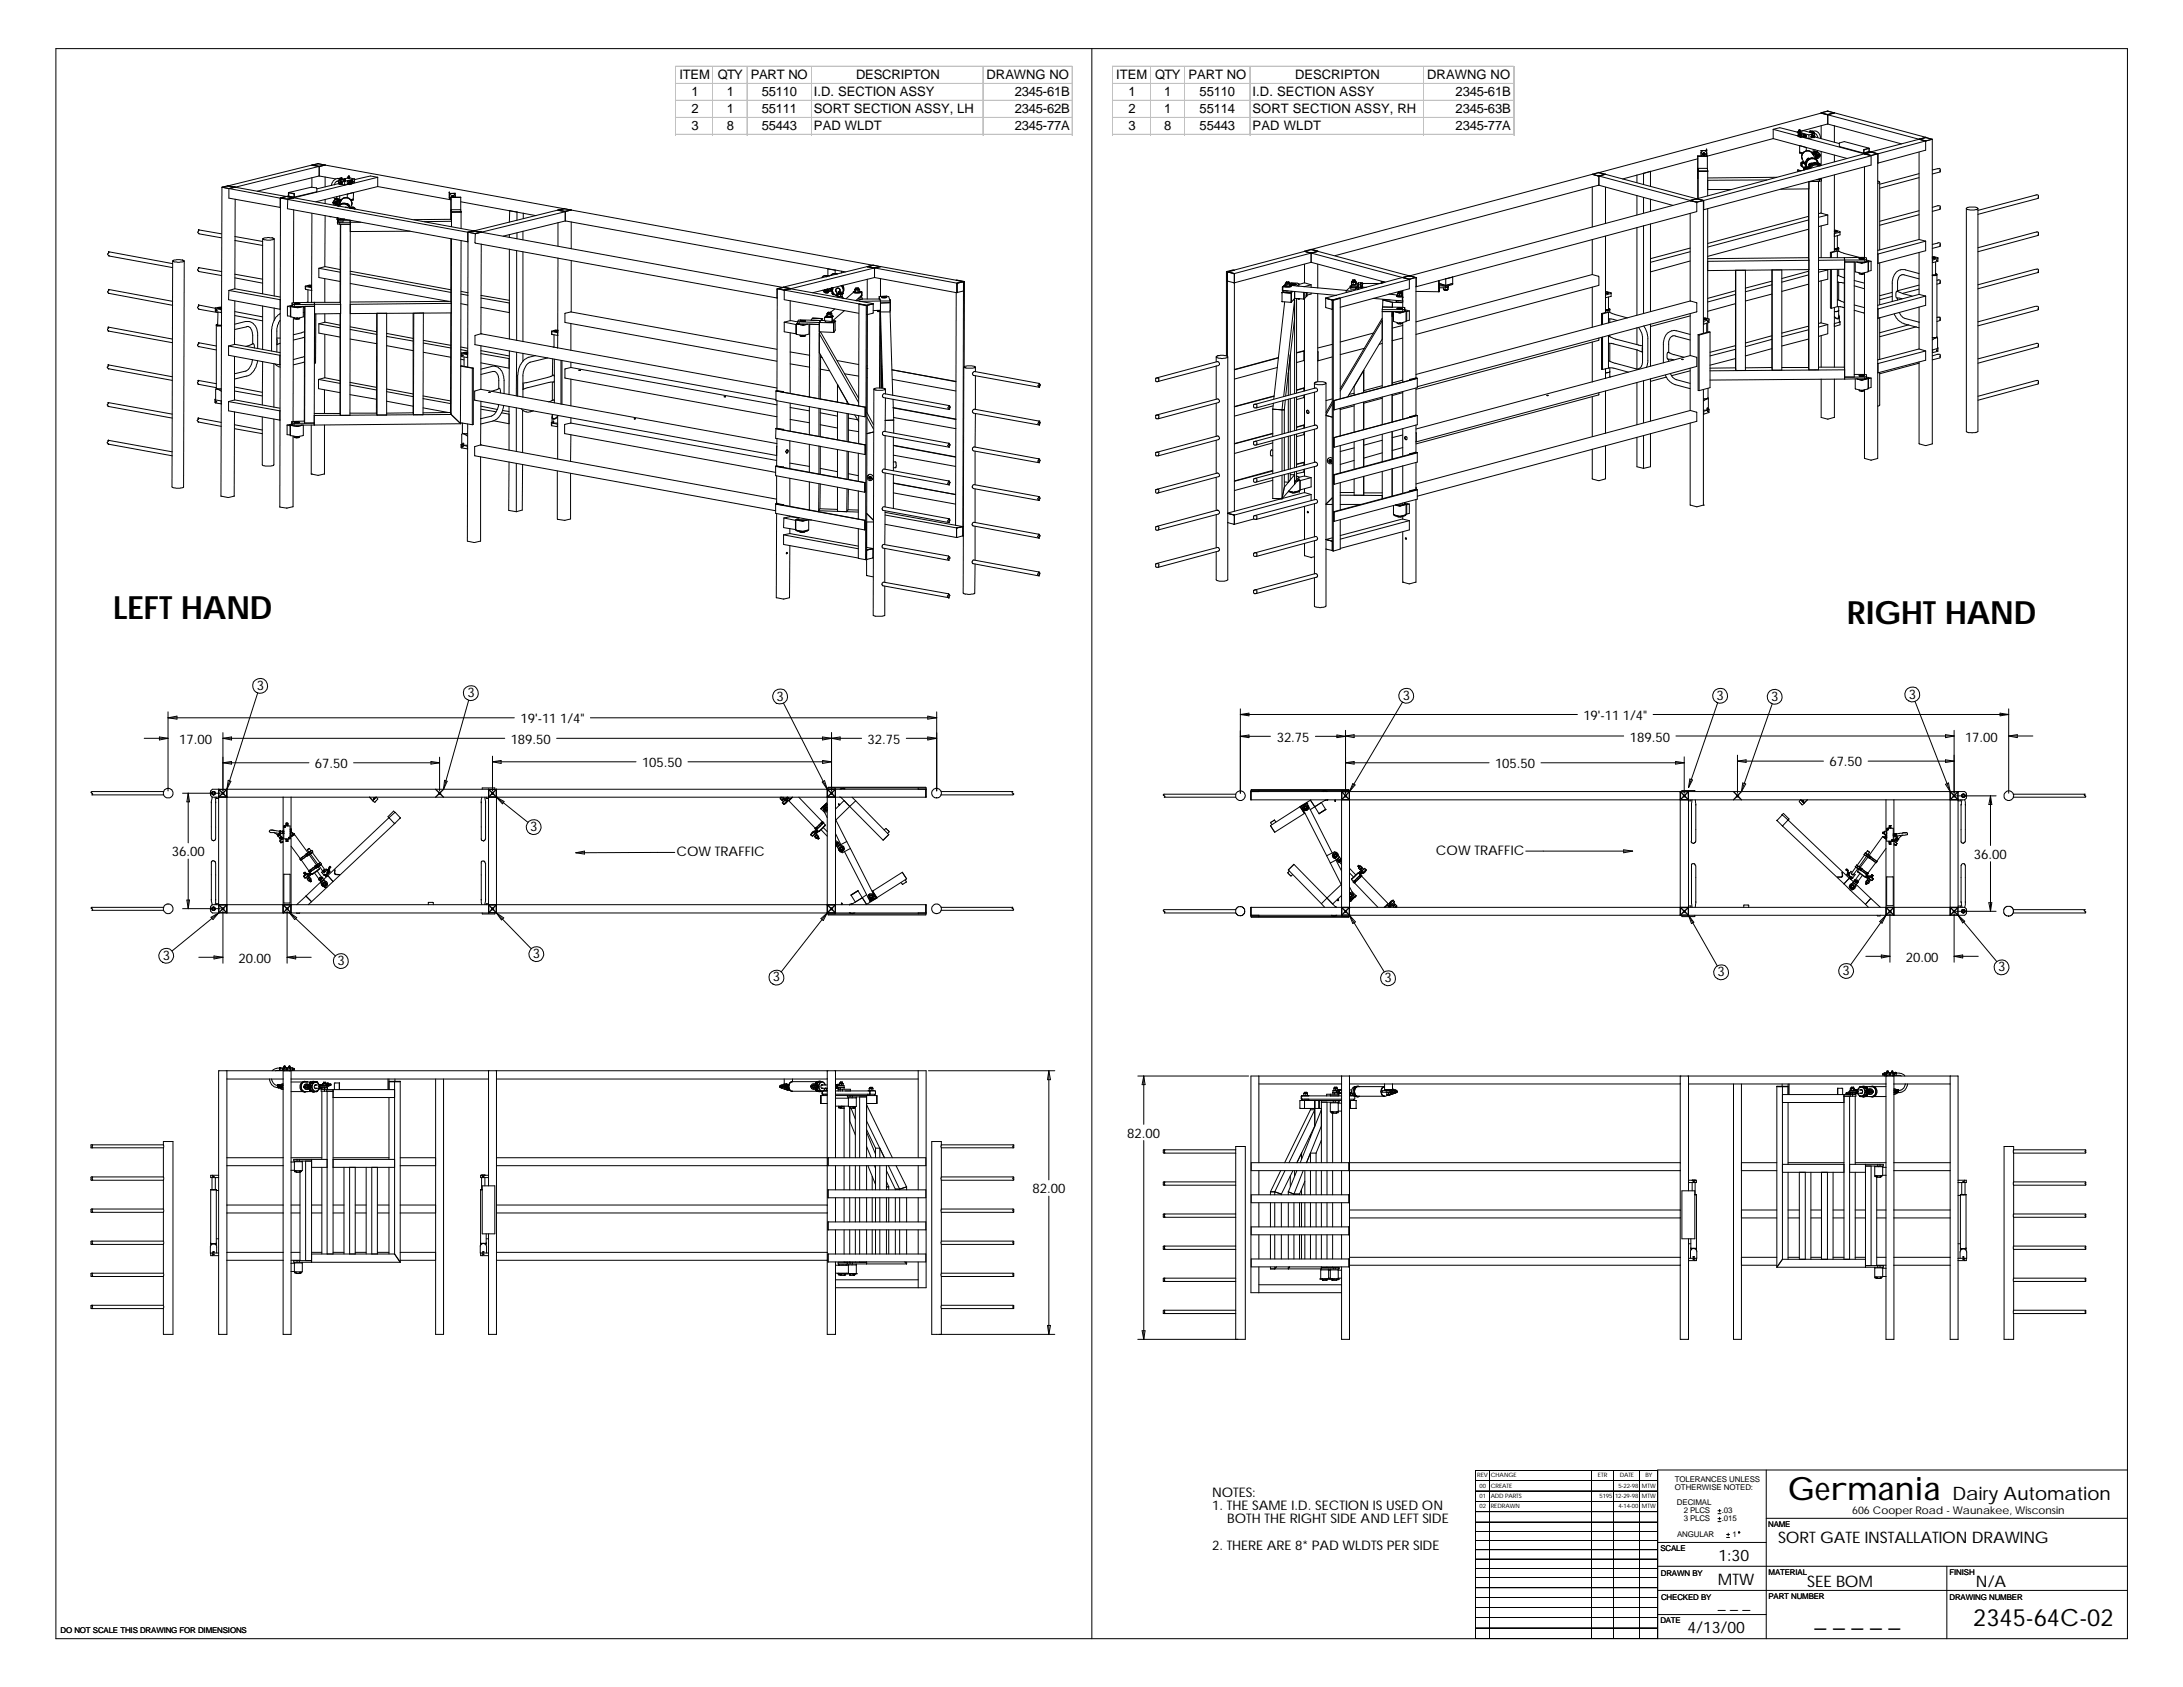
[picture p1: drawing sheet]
<svg xmlns="http://www.w3.org/2000/svg" width="559mm" height="432mm" viewBox="0 0 559 432" stroke-linecap="round" stroke-linejoin="round" font-family="sans-serif">
<defs><g id="words">
<g font-size="8.2">
<text x="29" y="158.4">LEFT HAND</text>
<text x="472.9" y="159.6">RIGHT HAND</text>
<text x="457.6" y="384">Germania</text>
</g>
<g font-size="6.1">
<text x="464.5" y="416.6">_ _ _ _ _</text>
<text x="505.1" y="416.1">2345-64C-02</text>
</g>
<text font-size="4.7" x="499.8" y="384">Dairy Automation</text>
<g font-size="4.1">
<text x="455.2" y="395">SORT GATE INSTALLATION DRAWING</text>
<text x="439.9" y="399.5">1:30</text>
<text x="439.8" y="405.7">MTW</text>
<text x="462.6" y="406.1">SEE BOM</text>
<text x="505.8" y="406.1">N/A</text>
<text x="439.8" y="411.9">_ _ _</text>
<text x="432" y="417.9">4/13/00</text>
</g>
<g font-size="3.4">
<text x="65.7" y="176.5">3</text>
<text x="119.6" y="178.5">3</text>
<text x="198.8" y="179.3">3</text>
<text x="359.1" y="179.1">3</text>
<text x="439.4" y="179.1">3</text>
<text x="453.4" y="179.4">3</text>
<text x="488.6" y="178.8">3</text>
<text x="133.3" y="185.1">19'-11 1/4&quot;</text>
<text x="405.3" y="184.3">19'-11 1/4&quot;</text>
<text x="45.9" y="190.4">17.00</text>
<text x="130.7" y="190.4">189.50</text>
<text x="222.1" y="190.4">32.75</text>
<text x="326.8" y="189.9">32.75</text>
<text x="417.2" y="189.8">189.50</text>
<text x="503" y="189.8">17.00</text>
<text x="80.6" y="196.6">67.50</text>
<text x="164.3" y="196.4">105.50</text>
<text x="382.7" y="196.6">105.50</text>
<text x="468.3" y="196.2">67.50</text>
<text x="135.7" y="212.7">3</text>
<text x="44" y="219.2">36.00</text>
<text x="173.1" y="219.2">COW TRAFFIC</text>
<text x="367.5" y="218.9">COW TRAFFIC</text>
<text x="505.3" y="219.9">36.00</text>
<text x="41.7" y="245.6">3</text>
<text x="136.4" y="245.2">3</text>
<text x="61" y="246.5">20.00</text>
<text x="86.4" y="247">3</text>
<text x="197.9" y="251.2">3</text>
<text x="354.4" y="251.4">3</text>
<text x="439.7" y="249.9">3</text>
<text x="471.7" y="249.5">3</text>
<text x="487.8" y="246.2">20.00</text>
<text x="511.5" y="248.6">3</text>
<text x="288.5" y="291.3">82.00</text>
<text x="264.3" y="305.5">82.00</text>
<text x="310.3" y="383.1">NOTES:</text>
<text x="310.3" y="386.5">1. THE SAME I.D. SECTION IS USED ON</text>
<text x="314.1" y="389.9">BOTH THE RIGHT SIDE AND LEFT SIDE</text>
<text x="310.3" y="396.7">2. THERE ARE 8* PAD WLDTS PER SIDE</text>
</g>
<g font-size="3.3">
<text x="173.9" y="20.2">ITEM</text>
<text x="183.7" y="20.2">QTY</text>
<text x="192.2" y="20.2">PART NO</text>
<text x="219.1" y="20.2">DESCRIPTON</text>
<text x="252.6" y="20.2">DRAWNG NO</text>
<text x="285.8" y="20.2">ITEM</text>
<text x="295.7" y="20.2">QTY</text>
<text x="304.2" y="20.2">PART NO</text>
<text x="331.6" y="20.2">DESCRIPTON</text>
<text x="365.3" y="20.2">DRAWNG NO</text>
<text x="177" y="24.6">1</text>
<text x="177" y="28.9">2</text>
<text x="186" y="24.6">1</text>
<text x="186" y="28.9">1</text>
<text x="195" y="24.6">55110</text>
<text x="195" y="28.9">55111</text>
<text x="208.4" y="24.6">I.D. SECTION ASSY</text>
<text x="208.4" y="28.9">SORT SECTION ASSY, LH</text>
<text x="259.8" y="24.6">2345-61B</text>
<text x="259.8" y="28.9">2345-62B</text>
<text x="288.9" y="24.6">1</text>
<text x="288.9" y="28.9">2</text>
<text x="298" y="24.6">1</text>
<text x="298" y="28.9">1</text>
<text x="307.1" y="24.6">55110</text>
<text x="307.1" y="28.9">55114</text>
<text x="320.6" y="24.6">I.D. SECTION ASSY</text>
<text x="320.6" y="28.9">SORT SECTION ASSY, RH</text>
<text x="372.6" y="24.6">2345-61B</text>
<text x="372.6" y="28.9">2345-63B</text>
<text x="177" y="33.3">3</text>
<text x="186" y="33.3">8</text>
<text x="195" y="33.3">55443</text>
<text x="208.4" y="33.3">PAD WLDT</text>
<text x="259.8" y="33.3">2345-77A</text>
<text x="288.9" y="33.3">3</text>
<text x="298" y="33.3">8</text>
<text x="307.1" y="33.3">55443</text>
<text x="320.6" y="33.3">PAD WLDT</text>
<text x="372.6" y="33.3">2345-77A</text>
</g>
<text font-size="2.7" x="474.1" y="387.6">606 Cooper Road - Waunakee, Wisconsin</text>
<g font-size="2">
<text x="428.8" y="379.2">TOLERANCES UNLESS</text>
<text x="428.8" y="381.3">OTHERWISE NOTED:</text>
<text x="429.3" y="385.3">DECIMAL</text>
<text x="431" y="387.4">2 PLCS</text>
<text x="431" y="389.4">3 PLCS</text>
<text x="440.8" y="387.4">.03</text>
<text x="440.8" y="389.4">.015</text>
<text x="429.3" y="393.4">ANGULAR</text>
<text x="443.5" y="393.4">1</text>
<text x="452.6" y="390.8">NAME</text>
<text x="425" y="397.1">SCALE</text>
<text x="425.1" y="403.3">DRAWN BY</text>
<text x="452.7" y="403">MATERIAL</text>
<text x="499" y="403.2">FINISH</text>
<text x="425.2" y="409.4">CHECKED BY</text>
<text x="452.7" y="409.3">PART NUMBER</text>
<text x="499" y="409.4">DRAWING NUMBER</text>
<text x="15.5" y="417.9">DO NOT SCALE THIS DRAWING FOR DIMENSIONS</text>
<text x="425" y="415.5">DATE</text>
</g>
<g font-size="1.5">
<text x="378.1" y="378.1">REV</text>
<text x="378.7" y="380.8">00</text>
<text x="378.7" y="383.5">01</text>
<text x="381.6" y="378.1">CHANGE</text>
<text x="381.6" y="380.8">CREATE</text>
<text x="381.6" y="383.5">ADD PARTS</text>
<text x="409" y="378.1">ETR</text>
<text x="409.4" y="383.5">5195</text>
<text x="413.4" y="383.5">12-29-98</text>
<text x="414.3" y="380.8">5-22-98</text>
<text x="414.6" y="378.1">DATE</text>
<text x="420.3" y="380.8">MTW</text>
<text x="420.3" y="383.5">MTW</text>
<text x="421.2" y="378.1">BY</text>
<text x="378.7" y="386.1">02</text>
<text x="381.6" y="386.1">REDRAWN</text>
<text x="414.3" y="386.1">4-14-00</text>
<text x="420.3" y="386.1">MTW</text>
</g>
</g></defs>
<g fill="none" stroke="#000" stroke-width=".26">
<path d="M14.3 12.4h530.3v407h-530.3zM279.5 12.4v407M435.4 39.6l.2 .3M435.4 39.1a.73 .73 0 0 1 .9-.6 .73 .73 0 0 1 .6 .9M435.4 39.6v.3M435.5 39l-.1 .6M435.8 39.3a.42 .42 0 0 1 .4-.2 .42 .42 0 0 1 .3 .4l-.1 .3h-.5zM435.8 39.4l.2 .3 .5-.2M435.9 39.4l.1 .2M436 39.2l-.1 .2M436 39.6h.3M436 39.2h.3"/>
<path d="M436 39.2l-.1 .1M436.1 39.1l.2 .1M436.1 39.1l-.2 .3M436.1 39.1l.3 .2M436.3 39.2l.1 .1M436.3 39.2l.1 .3M436.3 39.6h-.3M436.4 39.3v.2M436.4 39.5l-.1 .1M436.4 39.3l-.1 .3M436.4 39.3h.1M436.8 38.2l.1 1.7"/>
<path d="M436.8 38.2l.1 .3h-1.5v.8M436.8 38.2v.3M436.9 39.3l-.2 .6M453.9 35.5l-16.9 4.5M453.9 35.5l18.9 5.1M453.9 33.1v2.4M453.9 33.1l6.3 1.7M453.9 33.1l1.7-.4 4.6 1.2M460.2 33.8v.2M460.3 33.9v.1M460.3 33.8v.3M460.3 33.7l-.3 .1"/>
<path d="M460.3 34.5h.1M460.3 33.8h.3M460.3 33.8v.7M460.3 33.8l2.7 .7M460.4 34.5l.2 .1-.2 .4M460.4 33.5l.2 .2M460.4 33.6h.5M460.4 33.5v.3M460.5 33.4l-.1 .1M460.5 33.3l.3 .1zM460.5 34.5l.3 .1-.2 .3M460.5 33.4h.3"/>
<path d="M460.5 33.8l.2 .1M460.5 33.4h.1M460.6 33.3h.2M460.6 35h.1M460.6 34.4h.1M460.6 34.3l.2 .1M460.6 33.8l.1 .1M460.6 33.7v.1M460.7 34.4l-.3 .1M460.7 34.4l.1 .6-.3-.1M460.7 34.4l.2 .1v.4l-.1 .1M460.7 38.9l.8 .3"/>
<path d="M460.7 35l.1 .1M460.8 33.4v.4M460.8 34.1l.2-.1a.66 .66 0 0 1 .4 1l-.4 .1M460.8 33.4h.1M460.8 33.8l-.1 .1M460.8 34.4l.2 .3M460.9 33.6l.8-.2 2.2 .6M460.9 33.6l-.1 .2M461 34.3l-.3-.1-.2 .2 .3-.3 .3 .2 .1 .6-.2 .2-.3-.1M461 34.7h.2M461 34.3l.2 .4M461 34.3l-.2 .1"/>
<path d="M461 34.7l-.2 .4M461.2 34.7l-.4 .4M461.2 35.1l16.1 4.3M461.3 35l1.7 .5M461.7 34.5v.6l.3 .1M461.7 34.5h.3M461.7 34.5h.5M461.8 34.5l.2 .2-.1 .4-.2-.2zM461.8 34.5h.1M461.9 35.1h.1M462 34.5a.31 .31 0 0 1 .4 .2 .31 .31 0 0 1-.2 .4M462 34.5h.1"/>
<path d="M462 34.5l.1 .4M462.1 34.9h.2M462.1 34.9l-.1 .3M462.2 35.1h.1M462.2 34.5h-.2M462.2 34.5l.1 .4M462.3 34.9l-.3 .3M462.4 38.6v-.8l-1.7-.5v1.9l.6 .2M463 34.5v1M463.3 33.9h.3M463.3 33.8h.2M463.3 33.8l.2 .1"/>
<path d="M463.3 33.8h.2l-.2 .1M463.4 33.7l.2 .1M463.4 33.7h.1M463.4 33.8l-.1 .1M463.5 33.5l-.1 .2M463.5 33.5l.3 .1v.3M463.5 33.5h-.2l.1 .2M463.5 35l.4 .2M463.5 35h.2M463.5 33.8h.2M463.5 33.9h.7M463.5 33.8v.1"/>
<path d="M463.7 34.5h.4M463.7 35l.1 .2 .3-.1M463.7 34.5h.2M463.7 34.5l-.2 .5M463.7 33.7l.1 .1M463.9 39.3l-.3-.4-.5-.3h-.8a1.53 1.53 0 0 0-1 2.2M463.9 34.5l.3 .2M463.9 34.1l.2 .1M463.9 39.3h.1M463.9 33.6v.3zM463.9 34v.2h.4M463.9 34h.1"/>
<path d="M463.9 34.5l-.2 .5M464 33.7a1.45 1.45 0 0 1 1.9 1.1l.2 .7M464 39.3a1.59 1.59 0 0 0-2-.5l-.1 .1a1.62 1.62 0 0 0-.6 1.9M464 34.6l-.2 .2 .1 .3M464 34h.2M464 33.7l-.1 .3M464 34.8v.1M464 33.6h-.3v.3M464 39.3l.7 1.3M464 34h.1M464.1 39.5v.1M464.1 39.5v.2"/>
<path d="M464.1 33.7h.1M464.1 34h.1M464.1 39.5h.3M464.1 34v.2M464.1 38.9l-.3 .1M464.1 38.3v.9l-.2 .1M464.2 33.9l.1 .1M464.2 34.9l-.1 .2M464.2 34h.1M464.2 34.2h-.1M464.2 33.7h.1M464.2 33.7v.2"/>
<path d="M464.2 35.1l-1.2 .4M464.3 34.9h.2l-.1 .2zM464.3 34.7l-.2 .2 .1 .2M464.3 35.2h.1M464.3 34l.1 .1M464.3 34v.2M464.3 34.8l-.2 .1 .1 .2M464.3 34.7l-.2 .1 .1 .3M464.3 34.7h-.4v.4h.3M464.3 34h-.1M464.3 39.3l-.2 .1M464.4 38.9v.4"/>
<path d="M464.4 34.8l-.2 .1 .1 .3M464.4 38.9h.1M464.4 38.9l.1 .1M464.4 34.1h.1M464.4 34.1l-.1 .1M464.5 34.2a1 1 0 0 1 .8 1M464.5 39.1l-.1 .4M464.5 34.1l.1 1-.2 .1M464.5 35.1l-.1 .1M464.5 39.1l.1 .2M464.5 34.1l-1.5 .4M464.6 39.3l-.3 .6 .1-.4"/>
<path d="M464.6 35l-.1-.3-.3 .1-.1 .3 .2 .1M464.6 38.8h.6v.1M464.6 35.1l6.2 1.6M464.6 39.2h.1M464.6 39.3l.1 .1M464.6 38.8v.1M464.6 39.2v.1M464.7 38.4l-.3 .5 .2-.1M464.7 39.6v.1M464.7 39.6v.5M464.7 39.2v.2M464.7 38.9l-.2 .2"/>
<path d="M464.7 38.9h.6l.5 .6M464.7 39.7v.4M464.7 39.1v.1M464.7 39.1l.2 .1M464.7 39.1l-.1 .1M464.7 39.1h.1M464.7 38.9l.1 .2M464.7 38.9h.1M464.8 39.1l-.2 .2M464.8 39.1a.72 .72 0 0 1 1 .6M464.9 39.2l-.2 .2M465.1 39.4l-.4 .2"/>
<path d="M465.1 39.4l.1 .1M465.1 39.4l.5 .2M465.1 38.8v.1M465.2 39.5l-.5 .2M465.2 39.5l.4 .1M465.2 38.9h.1M465.3 38.5l-.1 .3M465.3 39.9l-.1-.1-.2 .2M465.4 40l-.1 .3h-.2l-.1-.3M465.4 40l-.2-.2-.2 .3 .2-.3 .2 .1-.3-.2-.1 .3M465.4 40h.1M465.6 39.6v.5l-.3 .1"/>
<path d="M465.7 39.7h.2M465.7 39.7l.1 .2M465.7 39.7l.1 .1M465.8 39.8v.1M465.8 39.9v.1M465.8 39.7l.1 .2M465.8 40l-.4 .6h-.6M465.8 39.5l.1 .2M465.8 39.7v.1M465.8 39.7l.1 .1M465.8 39.5h.1M465.9 39.7v.2"/>
<path d="M465.9 39.9l-.1 .1M466.2 32.2v3.3M466.2 38.8v3.5M466.2 29l-56.9 15.2M466.2 29l1.6 .4M466.3 28.9h.1M466.3 28.9l1.5 .4 1.6-.4M467.8 28.4l-1.6 .6M467.8 28.4h.2M467.8 28.4l-1.5 .5M467.8 29.4l.1 .1M467.9 28.4l1.7 .5-1.8 .5"/>
<path d="M467.9 31.7l-7.3 2M467.9 29.4l23.3 6.2M467.9 29.4v2.4l18.8 5M469.4 28.9h.1M469.6 28.9v.1M469.6 32.2v4.2M469.6 39.7v1.7M469.6 28.9l-1.7 .5M469.6 28.9l23.3 6.2M470.8 36.7v-.1l1.3-.4 6.4 1.7M470.8 36.7v.8l6.3 1.7M477.3 39.4h.1"/>
<path d="M477.3 39.4l-43 11.5M477.3 39.4l1.7 .5M477.4 39.4h.1M477.4 39.4l1.6 .4M478.5 38l-1.4 .3v.1M478.5 38.8l-1.4 .3M478.5 38.8l.5 .1M478.5 38l-1.4 .4v.7M478.5 38v.8M478.9 38.9h.1M479 39.9v2.3l-42.9 11.5M479 38.9l-1.7 .5"/>
<path d="M479 38.9l-1.6 .5M479 38.9l1.7 .5M479 39.9l-42.9 11.4M479 38.9l1.6 .5-1.6 .4M480.7 39.4v77.9a3.6 3.6 0 0 1-3.4 0v-17.6M480.7 39.4l-1.7 .4M480.7 39.4v2.3M491.2 35.6h.1M491.2 38.9v22.4M491.2 35.6l1.7 .5M491.2 35.6l-12.2 3.3M491.3 35.6h.1"/>
<path d="M491.3 35.6l1.7 .5M491.3 35.6l1.6 .5M492.9 35.1h.1M492.9 35.1l-1.7 .5M492.9 36.1v2.3l-12.2 3.3M492.9 36.1l-12.2 3.3M493 35.2l-1.7 .4M493 35.2l1.5 .4-1.5 .5M493 35.2l1.6 .4M494.6 35.6v78a3.3 3.3 0 0 1-3.4-.1v-20.9M494.6 35.6l-1.6 .5M50.8 59.7l.1 .1"/>
<path d="M50.8 58.8v.3M50.9 58.8l-.3 .7 .4 .4 5.7 1M50.9 58.8h.1M50.9 58.8l5.8 1.1M56.8 47.9l-.2 79.1a3.9 3.9 0 0 0 3.3-.1l.1-21.5M56.8 47.9l1.7 .4 1.6-.4M58.3 47.6l16.9 3M58.3 47.6l-1.4 .3 1.7 .4M58.4 47.6l1.7 .3M58.4 47.6l-1.6 .3M58.6 48.3v2.4l13.2 2.4M58.6 48.3l13.1 2.4"/>
<path d="M60.2 51l-.1 22.9M60.2 47.9h.1M60.2 47.9l-1.6 .4M71.7 50.7l-.1 79a4.4 4.4 0 0 0 3.4 0v-18.1M71.9 50.6v.1M73.2 50.3l1.9 .3M73.3 50.3l-1.5 .4 1.8 .3M73.3 50.3l-1.6 .4M73.7 51.1l-.1 2.3 46.2 8.5M73.7 51.1l46 8.3M73.8 50.1l.1 .2 1.4 .2M73.8 50.1l-.5 .2"/>
<path d="M73.9 49.3l1.5 .2-.1 1M73.9 49.3l5.8-1.4 1.4 .3v.9l-5.8 1.4M73.9 49.4l1.4 .2v.9l-1.4-.3zM73.9 49.3l-.1 .8M75.1 50.6h.1M75.1 50.6l-1.6 .4M75.2 53.7l-.1 23.8M75.2 50.6h.1M75.2 50.6l48 8.8M75.2 50.6l-1.5 .5M79.8 42.2v.1M79.8 45.5v2.4"/>
<path d="M79.8 54.6v22.8M79.8 42.2l-21.5 5.4M79.8 42.2l1.9 .4M79.9 42.2l1.7 .4M79.9 42.2l1.5-.3 1.8 .3M81.4 41.9l1.7 .3M81.6 42.6h.2l-.1 .2M81.7 45l4.2 .8M81.7 42.6v2.4M81.7 45l-15.8 3.9M81.7 42.6l-21.5 5.3M83.2 42.2h.1"/>
<path d="M83.2 55.2l-.1 13M83.2 45.3v2.5M83.2 51.1v1M83.2 42.2l61.2 11.2M83.2 42.2l-1.5 .4M84.3 55.4l.5 .1M84.4 55.4l.2 .1M85.3 52v.1M85.3 52.1l.3 .4M85.3 51.8v.2M85.3 51.7l.2 .3M85.3 51.7v.1"/>
<path d="M85.3 51.8l.2 .1M85.4 50.5l.4 .6M85.5 52h.1M85.5 52l-.2 .1M85.9 52v.3l.4-.1M85.9 52l.3-.1 .1 .3M85.9 52l.2-.2 .2 .4M85.9 52l.2-.3 .2 .5M85.9 52h.1M85.9 51h.1M85.9 52l.3 .1-.1 .1h-.2zM86 52l.2 .1"/>
<path d="M86 51.9h.2M86 50.9v.2M86.1 50.4l.3 .5M86.1 51.5h.1M86.1 51.5l-.4 .1v.6l.4 .3 .4-.3v-.5M86.1 51.5l-.4 .2M86.1 51.5l.4 .2M86.2 51.1h.2M86.3 55.7l.1 .1M86.3 56v.2l.3 .1M86.3 51.1h.1M86.3 52.2h.1"/>
<path d="M86.3 55.8h.1M86.4 55.8v.1M86.4 51.2a.7 .7 0 0 0-1.1 .6M86.4 51.2l.1-.1 .1 .2M86.4 52.5v.2M86.4 51.2h.3M86.4 51.2v.3l.2-.1M86.4 52.5h.1M86.4 51.1l.3 .1M86.4 51.1h-.6l-.5 .9M86.4 55.9l-.1 .2 .3 .1h1.1l.4-.2M86.4 55.9l.1 .2 1.3-.1"/>
<path d="M86.4 51.1l.2 .3M86.4 57.3l.6 .1M86.4 51.1v.1M86.4 56.5v.8M86.4 56.8l.6 .1M86.4 56.5h.1M86.4 52.4v.1M86.4 52.4l.2 .1M86.4 52.4h.1M86.5 50.9h-.6v.2M86.5 50.9v.2M86.5 56.3l.1 .5"/>
<path d="M86.5 50.9l.2 .1M86.5 51.7h.1M86.6 51.3l.3 .3v.6l-.4 .5h.2M86.6 51.4h.1M86.6 52.5v.2M86.6 56.3v.5M86.6 51.1h.1M86.6 52.5h.1M86.7 46.4l-.3-.1a1.09 1.09 0 0 0-.8 1M86.7 52.7l.7-.5 .9-.1 .9 .5 .3 .7-.6-.9-.6-.2h-.8zM86.7 51.2l.2 .2M86.7 51h.1"/>
<path d="M86.7 47l-5.6 1.3M86.7 51.2l-.1 .1M86.7 46.1l1.5 .3M86.7 46.1v1l1.5 .2M86.8 52.7l.7-.5h.8l.7 .4 .4 .7M86.8 51.6l.1 .6M86.8 46.7l.1 .4M86.8 46.8l.2-.1v.2l-.1 .1zM86.8 51.6h.4M86.8 52.3h.2M86.9 46.7h.1v.4M86.9 46.7l-.2 .2 .3 .2"/>
<path d="M86.9 46.7l.2 .1-.1 .3M87 45.7h.1M86.9 45.8l-.1 .3M86.9 51.4h.1M86.9 46.7h.1M86.9 51.4l-.1 .2M86.9 45.8l.3 .1M87 45.6h-.6a2.15 2.15 0 0 0-1.6 1.9M87 46.7l.2 .1-.2 .3M87 46.7h.4v.3l-.3 .1M87 45.6l.1 .2h-.2M87 57.4h2.7l-.1 48.9h-2.5"/>
<path d="M87 47.1h.1M87 51.1h.5M87 50.1v1.2h.3M87 56.9v.5M87 56.9h5.4M87 46.7l.1 .3M87 45.8h.2M87.1 51.7l-.1-.3v.6M87.1 47.1l.3 .1M87.1 57.4l-.1 20M87.2 51.5a1.51 1.51 0 0 1 1.9-.8 1.51 1.51 0 0 1 .9 1.9M87.2 51.5a1.5 1.5 0 0 1 1.9-.8 1.5 1.5 0 0 1 .9 1.9"/>
<path d="M87.2 46.5l.3-.1 .2 .3M87.2 46.5h.3v.2M87.2 51.5h.1M87.2 51.5l-.3 1M87.2 45.9h.1M87.2 45.8v.1M87.2 57.4l-.1 48.9M87.2 46.5l-.1 .1M87.3 45.8l.3 .1M87.3 46.6l.2 .1-.1 .3M87.4 45.6l-.3 .2M87.4 45.8h.1"/>
<path d="M87.4 45.6h.1M87.5 45.7l-.4 .4 .1-.2M87.5 45.7l-.3 .1M87.5 45.8l-.3 .1M87.5 45.7h.1M87.5 45.6h.1M87.5 47.1h.1M87.5 47.1l-.1 .1M87.5 45.6h-.5M87.5 46.7l-.1 .5M87.5 46.7h.2M87.5 45.6v.1"/>
<path d="M87.7 46.7l-.2 .4M87.8 56.4h1.9M87.8 56.3v.5h-1.2M88 46.3h.1M88 46.1h.4M88 46.3l.1 .1M88 46.1v.2M88.1 46l-.1 .1M88.1 45.8l.2 .1zM88.1 46.1v.1M88.1 45.8v.3h.2v-.3M88.1 46.4h.1"/>
<path d="M88.1 56.1l-.6 .3-.9-.1M88.1 46.3v.1M88.1 46.2v.1M88.1 56v.1M88.1 56.1h.1M88.1 46.3l.1 .1M88.2 46.4v.9M88.3 46l.1 .1M88.3 45.9h-.2M88.4 46.3l-.2 .1M88.4 46.1l-.3 .1M88.4 46.1v.2"/>
<path d="M88.6 53v.1M88.8 52.2l-.3-.1a1.59 1.59 0 0 0-1.9 .6M88.8 52.2l.4 .3 .5 .8M88.8 53.1l.1 .1M88.9 52.1l.6 .5 .2 .7M88.9 50.6v-.9l1.6-.4-.1 1.7M88.9 52.1l-.1 .1M88.9 52.1l-.1 .2M89.1 52.3l.2 .3zM89.1 45.6h.1M89.1 47.2h.3M89.1 45.4h.5"/>
<path d="M89.1 47.2l-.9 .1M89.1 45.6l-2.4 .5M89.1 45.4v.2M89.2 45.2l-.1 .2M89.2 45.4v.1M89.2 45.1h.2M89.2 45.6h.2M89.2 45l.2 .1zM89.2 45.6h.1M89.2 45v.1M89.2 47.2l-14 3.4M89.2 46.8h.2"/>
<path d="M89.2 46.8l.3 .4M89.2 45.5v.1M89.4 45.2l.1 .4M89.4 45.4l-.2 .1M89.4 45v.3h-.2v-.2M89.4 46.4h.4M89.4 46.4l-.2 .4M89.4 46.4l.1 .1M89.4 46.8l.1 .4M89.5 45.6h-.1M89.5 45.6l1.3 .2M89.5 46.5l-.1 .3"/>
<path d="M89.6 46.2l-.7 .2v.7l.2 .1M89.6 56.4l.1 2.9 15.3-.1M89.7 46.2l.3-.1zM89.7 53.3h.1M89.8 47l-.1-.3h.2v-.2h-.2l-.2 .4 .1 .2 .3-.1-.4 .2M89.8 46.4v.1a.31 .31 0 0 0-.4 .2 .31 .31 0 0 0 .3 .4M89.8 46.2l-.1 .2-.2-.2-.3 .4v.5l.2 .1h.3M89.8 46.2h.2M89.8 46.4l-.3 .1M89.9 46.7h.3l-.1 .4zM89.9 46.1h.4M90 53.3h.5"/>
<path d="M90 53.3h-.1M90 46.7l.1-.4h.2v.3l-.1 .1M90 46.7h-.2l.2 .4M90 46.7h.1M90 52.6l-.3 .7M90 53.3h-.2M90 46.2l-.1 .4M90.1 46.1l-.3 .1M90.2 53.3l.2 .1M90.2 46.3h.1M90.3 53.1l.2 .2M90.3 53.1l-.3 .2"/>
<path d="M90.3 46.1l.1 .4-.2 .3M90.3 46.1l-.3 .1M90.3 53l.5 .2v.3M90.3 53l-.6 .3M90.3 53v.1M90.4 51l-.7 .1M90.4 51v.2l-.5 .2M90.5 53.3l.3 .1M90.5 53.1l.1 .1M90.8 45.8v.9l-.6 .2M90.8 45.8l-2.6 .6M96.7 47.8l18.7 3.3"/>
<path d="M96.7 45.4v2.4M96.7 47.8l-15.8 3.8M96.7 45.4l-1.9-.4-4 1M96.7 45.4l-6.5 1.6M115 49.2l.1 .3 1.4-.1v.6M115 49.2l.1 .3M115 49.2l.1 1.8M115.1 49.5v1.5M115.1 49.5h1.4M115.1 50.5l.3 .5h-.3M115.4 50.5h2.5v3.2M115.4 50.5v5.6"/>
<path d="M115.4 50.5h.1M115.5 53.8l.1 .5 2.4-.1M115.5 53.8l2.4-.1 .1 .5M115.5 53.8h.1M115.5 53.8l.1 .5M115.5 50.5v5.6M115.5 56.1l-9.6 .1M115.5 56.1l.1 .5-7 .1M115.5 50.5h2.4M115.6 50.5l-.1-.1a.42 .42 0 0 1 .3-.4 .42 .42 0 0 1 .4 .2v.3M115.6 54.3h2.5M115.6 54.3v3.7"/>
<path d="M115.7 50.2h.1M115.7 50.2v.3M115.7 50.2v.2v-.2M115.8 50.1l-.1 .1M115.8 50.1h.2M115.8 50l-.1 .2M115.8 50v.1M115.8 50l.3 .2M116 50.1l-.3 .1M116 50.1l.1 .1M116 50.1v.4M116.1 50.2h.1"/>
<path d="M116.1 50.2v.3M116.2 50.1v.4M116.3 49.8l.3 .7M116.5 50l-.4-.5-.7 .1-.3 .5 .1 .6M117.9 51.6l19.3 3.6M118 54.2v4.2M119.7 59.4v34.5M121.3 59.1l-1.4 .3M121.3 59.1l-1.6 .3M121.4 59.1l1.8 .3M121.4 59.1l-1.6 .3 1.8 .4M121.4 59.1l1.7 .3-1.4 .4"/>
<path d="M121.5 59.8h.2M121.7 59.8v2.4l77.2 14.1 .1-2.4M123.2 59.4l77.2 14.2M123.2 59.4h.1M123.2 59.4l-1.5 .4M130.5 53.9l1.8 .4M130.5 53.9l-.1 2.9M130.5 53.9h.1M132.3 54.3h.1M132.3 54.3v2.1M132.3 59.6v1.5M133.9 59.2v2.2"/>
<path d="M133.9 54.5v1.5M142.8 53.8h.1M142.8 57v6M142.8 53.8l-21.5 5.3M142.8 53.8l1.9 .4M142.9 53.8l1.7 .3M144.4 53.4l-1.5 .4M144.4 53.4l1.8 .4M144.4 53.4h.1M144.5 53.4h-.1M144.6 54.1h.2l-.1 .2M144.7 56.5l71.7 13.1"/>
<path d="M144.7 54.2v2.4l-15.9 3.9M144.7 54.2l-21.5 5.2M146.2 53.8l77.3 14.1-1.5 .3M146.2 56.8v6.9M146.2 53.8h.1M146.2 53.8l-1.5 .3M407.6 44.6l-71.9 19.2M407.6 47.8v10.3M407.6 44.6l1.6 .4M409.3 47.3l-67.6 18.1M409.3 44.2l-1.7 .4M409.3 45v2.4l18.9 5.2"/>
<path d="M409.3 44.2l1.6 .4M409.3 45l23.3 6.3M409.4 45h-.3l.2 .2M409.4 44.2l-1.8 .4M410.8 44.6h.1M410.9 44.6h.1M410.9 44.6l-1.6 .4M411 47.9v9.2M411 44.6h.1M411 44.6l-1.7 .4M411 44.6l23.3 6.3M419 44.8v1.9"/>
<path d="M419 50v5M419 58.3v22.4M420.7 44.4v2.8M420.7 50.5v4M420.7 57.7v22.5M420.7 44.4h.1M422.4 43.9h.1M422.5 43.9v3.8M422.5 51v3.1M422.5 57.3v22.5M422.5 43.9l-1.8 .5M432.6 51.4l-71.8 19.2"/>
<path d="M432.6 51.3v.1M432.6 54.6v22.4M432.6 51.4h.1M432.7 51.3v.1M432.7 51.3l1.6-.4 1.7 .4v34M432.7 51.4l1.6 .3M432.7 51.3h.1M432.7 51.3l1.6 .4 1.6-.4M434.3 51.7v2.5l-71.8 19.2v-2.4v25.8M434.3 50.9l-1.6 .4M434.3 50.9l1.6 .4M434.3 50.9l-1.7 .4"/>
<path d="M434.3 50.9l1.8 .4M434.6 43.2l2.4-.1 .1 .7M434.6 43.2h.1M434.6 40.6l-19.2 5.2M434.6 43.2l.1 .6M434.6 43.2l.1 .7M434.6 40h2.4M434.7 43.8l.1 .1M434.7 43.8h2.5M434.7 43.9h2.4M434.7 43.9v6.9M435.9 51.3h.1"/>
<path d="M436 51.4l-1.7 .3M436 53.7h.1M436.1 51.3v2.4M437 43.1v-3.2h-2.4v10.9M437.1 43.8l-.1 .1M437.1 43.8v6.3M437.1 53.4v28.1M437.1 48.5h6M452.3 46.1h-15.2M454.8 45.4l-17.7 .2M460.2 43.5v.4M460.2 43.5l.8 .2"/>
<path d="M460.2 43.5h.1M460.9 43.7h.2M461 41.7l.1 .8M461 41.7l.1 .2M461.1 42.2l.2 .5M461.1 42.5l.2 .2M461.1 41.9v.3M461.1 42.2v.3M461.3 41.7l-.2 .2M461.3 41.7h.6M461.3 41.7l-.2 .5M461.3 42.7l.2 .1z"/>
<path d="M461.3 40.8l.6 .8M461.5 41.4l-.5 .3M461.5 41.4l.6 .3M461.5 41.4l.1 .2M461.6 41.6l-.3 .1M461.6 41.6l.3 .1M461.7 43v.5M461.7 43l.1 .1M461.8 43.1v.3M461.8 43.4v.1M461.9 41.7l.3 .1M461.9 41.7l.3 .5"/>
<path d="M462.1 42.9l-.3 .5M462.1 42.9l-.3 .2M462.1 42.9h.5M462.1 41.7l.1 .1M462.2 42.2l-.1 .1M462.2 41.8v.4M462.2 42.2v.1M462.3 42.7l-.6 .3M462.3 42.7l.2 .1M462.3 42.7l.1 .1M462.4 42.8l-.3 .1M462.4 42.8l.2 .1"/>
<path d="M462.5 41.3l-.2 .7 .1 .8M462.5 42.8l.3 .1M462.5 42.7v.1M462.6 42.9l.3 .1M462.6 42.9l.3 .3M462.7 43.3l-.3-.3-.4 .2v.2M462.7 40.7l-.2 .3 .4-.3M462.8 42.9l.1 .1M462.9 40.5l-.8 .9v.3M462.9 43v.2M462.9 40.5l.2 .3M462.9 40.5l.1 .1"/>
<path d="M463 58.7l-25.9 6.9M463 55.4l-25.9 6.9M463 56.3l-25.9 6.9M463 48.3v17.7M463 40.6a1.61 1.61 0 0 1 2.2 .6M463 42.1l.1 .1M463 42.2h.2M463 40.7a1.53 1.53 0 0 1 2.4 1.1M463 40.7l-.6 .6-.2 1.1M463 42.1h.1M463 42.2h.3M463 42.1v.1"/>
<path d="M463 46.5v48.2M463 48.3l-7.2 .1M463 40.7l.1 .1M463.1 40.8a1.28 1.28 0 0 1 1.6-.1l.7 1M463.1 40.8l-.7 .6-.1 .6 .1 .7-.6-.9-.5 .1v.4l.4 .7M463.1 42.2l-.3 .7M463.2 42v.2M463.2 42h.2M463.2 42l-.1 .2M463.2 42.2h.1M463.4 41.8l-.4 .3M463.4 41.8l-.2 .2"/>
<path d="M463.4 41.8v.2M463.4 42l.1 .1M463.4 41.8l.1 .1v.2M463.5 42.1l-.2 .1M463.6 41.7l.2 .1a1.36 1.36 0 0 1 1.7 .1M463.6 41.7l-.1 .1M463.6 41.7l.2 .3M463.8 42l-.7 .8-.1 .4 .3-.7M463.8 42l-.4 .2-.5 1M463.8 42a1.66 1.66 0 0 1 2.1 .4M463.8 42l.5-.3h.7l.3 .1 .6 .6M464.7 40.1l.6 .2"/>
<path d="M464.7 40.3v.1M464.7 40.4h.2l-.2 .2M464.7 40.3l.1 .1M464.7 40.4v.1M464.7 40.6h.1M465 46h.8M465.1 40h.2v.2zM465.2 41.4a1.48 1.48 0 0 0-2-.6 1.48 1.48 0 0 0-.7 2M465.2 41.2l.3 .7M465.5 41.9l.1 .2M465.5 54.7l.6-.2 1.8 .5M465.6 42.5l-.4-.3h-.7l-.4 .2-.6 .6"/>
<path d="M465.6 42.1l.2 .1M465.7 41.8l.1 .1M465.7 41.8l.2 .3M465.7 41.8l-.2 .1M465.8 42.4l-.7-.3h-.6l-.7 .3-.4 .7M465.8 41.9l.1 .1-.1 .2M465.8 46v.4M465.8 46.4l-2.7 .1 2.4-.1v48.3h-2.5M465.8 41.9l-.2 .2M465.8 41.9l.1 .2M465.8 42.2h.1M465.8 42.4a1.25 1.25 0 0 0-1.9-.3l-.5 .4-.3 .7"/>
<path d="M465.8 42.4a1.56 1.56 0 0 0-1.6-.5 1.56 1.56 0 0 0-1.1 1.3M465.8 42.2l.1 .2M465.8 42.4h.1M465.9 42.1h.1M465.9 42.1l-.1 .1M466.1 45.6v.2h-.5M466.2 46.3v8.3M466.2 57.8v8.2M466.2 45.6l.1 .2M466.3 45.8l-.5 .2M466.3 45.8v.5l-.5 .1M467.9 55v2.4l-2.4 .6"/>
<path d="M467.9 55l-2.4 .6M469.6 59.1l.7 .2-.6 .1h-.1h.6v-.2zM469.6 44.8v19.5M469.6 58.9l1.4 .4v.8l-1.4 .4M470.2 59.2l.1 .1M471 59.4l-1.4 .4M477.3 42.7v23.2M480.7 46.3l.4 .2a.32 .32 0 0 1-.1 .3 .32 .32 0 0 1-.3 .1M480.7 41.7h.1M481.2 46.7v17.3M491.2 45.5l-10 2.7M491.2 44.4l-10 2.8"/>
<path d="M491.2 54.9l-10 2.8M491.2 53.9l-10 2.7M494.6 43.5l1.8-.4 .3 .2v.7l-2.1 .5M494.6 53.1l1.4-.4h.7l-.1 .9-2 .5M496.7 43.4v.5M496.7 52.9v.5M503.3 53.3l.7-.3h1.6l.7 .4-.4 .3-1.6 .1-.8-.2zM503.3 53.3v57.2l.6 .2 .9 .1 1.2-.1 .3-.3v-57.1M521 50l-14.7 3.8M521 59.4l-14.7 4M521.1 50l.3-.1a.64 .64 0 0 1 .3 .9l-15.4 4.1M521.1 59.4h.5l.2 .1-.1 .8-15.4 4.1"/>
<path d="M521.8 50.1v.5M521.8 59.7v.4M27.8 64.4l.1 .2-.4 .4 .4 .5 16.3 3M27.8 74.1l.1 .2-.4 .4 .4 .4M27.8 75l.1 .1M27.8 74.1h.1M27.8 64.4l16.4 3.1M27.8 74.1l16.4 3M27.8 64.4v.4M27.8 65.4h.1M27.8 74.1v.3M27.9 75.1l16.3 3"/>
<path d="M44.2 66.8l-.2 57.8 1 .4h1.1l.9-.3 .2-57.9M44.2 66.7l.9-.2h1l.9 .1 .2 .3-1.8 .2-1-.1zM50.8 68.5l.2 .1a.48 .48 0 0 0-.4 .4 .48 .48 0 0 0 .4 .5l5.7 1M50.8 79l.1 .1M50.8 78.1l.2 .1-.5 .5 .5 .5 4.8 .8M50.8 69.3l.1 .1M50.8 68.5l5.9 1M50.8 78.1l4.3 .8M50.8 68.5v.2M50.8 78.1v.3M50.8 78.1h.1M55.1 78.8l.1 1"/>
<path d="M55.1 78.8l.1 .2M55.2 79v.8M55.2 79.8l1.4 .2M55.2 79l1.4 .2M55.4 79.3l.1 .2zM55.8 78.8l.7-.1 .1 .2zM55.8 78.8l.1 .1M55.8 79.8l-.1 3.3M56.6 78.8l-.1 .2-.8-.2h1M56.6 79.2h.1M56.6 79.2v.8M56.7 78.6l-1.6 .2"/>
<path d="M58.6 74.3l13.2 2.4M58.6 74.3l-.1 2.4 13.2 2.5M60.1 77l-.1 11.1M60.1 60.5l7.1 1.3M60.1 61.6l7.1 1.2M60.1 70.2l7.1 1.3M60.1 71.1l7.1 1.4M60.1 79.8l7.1 1.3M60.1 73.9l-1.5 .4M60.1 73.9l11.6 2.1M67.2 61.1l.5-.2 1.2-.1 1.1 .2 .2 .2-.9 .3h-1.1zM67.2 61.1v14.1"/>
<path d="M67.2 78.3v11.1M70.2 61.1v14.7M70.2 78.8v3.2M73.6 78.4l.7 .2M73.6 78.4v2.5h.7M74.3 78.6v2.3M74.3 78.6h.1M74.4 78.5v2.6l1.5 .3M74.8 77.6v.7M74.8 78.1l-1.2 .3M74.8 77.6v.3M74.8 78.3l-.4 .2a5.2 5.2 0 0 0 3.2 0"/>
<path d="M74.8 78.4h-.2l.2 .1M74.8 77.9v.5M74.8 78.3l.6 .2M74.8 77.9l.6 .1M75.4 77.6h1.1l.2 .1-1.3 .1zM75.4 77.7l.3-.1h1l-.1 .2zM75.4 78.5l5.1-.1h-2.4l-.1 29.9M75.4 77.7h.1M75.4 78v.5M75.5 77.6l1 .1-.9 .1zM75.9 78.7h.2M76.5 78.7h-.3"/>
<path d="M76.7 77.7h.1M77.3 78.4l-.4 .3h-1.6l-.5-.3M77.4 78.4l-.2 .1M77.6 78.4v2.7l-1.7 .3M78 78.6l-.4 .1M78 78.4l-.1 29.4M78.1 73.2l.1 .1M78.1 73.2l.1 .9M78.2 73.3l1.6 .4M78.2 74.1l1.6 .2M78.2 73.3v.8M78.8 73.2l.8-.1 .2 .1-.8 .1z"/>
<path d="M78.8 77.3l-.3 .1M78.8 74.2v3.2M78.9 73.2h.9l-.7 .1zM78.9 73.2h.1M79.8 73l-1.7 .2M79.8 74.3h.1M79.8 73.6v.7M80.4 77.4h6.6M80.4 77.4l.1 .5M80.4 77.4l-5.6 .2M80.5 77.9l-5.1 .1M80.5 77.9l-.1 30.4"/>
<path d="M80.5 77.9h6.7M81.6 68.7l5.5 1M81.6 68.7l1.6-.5 3.9 .8M81.6 68.7v2.3l5.5 1.1M83.1 71.4v6M87 77.4l.2 .5M87.2 77.9v2.4h-6.7M89.7 72.6l25.1 4.5M89.7 70.1l25.7 4.7M89.7 69.4l25.7 4.8M115.4 77.1l.1 .5-25.8 .3v2.4l25.8-.2M115.4 77.1l-25.7 .2"/>
<path d="M115.4 61v16.1M115.6 61.1l-.1 45M117.9 77.7l1.8 .4M118 61.6l-.1 32.1M118 75.3l1.8 .3M118 74.6l1.8 .3M123.1 76.3l7.3 1.3M123.1 75.6l7.3 1.3M123.1 78.7l7.3 1.3M123.2 62.5l-.1 22.9M130.4 60v.8M130.4 63.8v23"/>
<path d="M132.2 64.1v23M133.9 64.4v23.1M142.8 66l-.1 23.1M146.2 66.7v13.1M199 73.9l-.1 26.1M199 73.9l1.7 .4M200.4 73.6h.2M200.4 73.6l-1.4 .3M200.5 73.6l1.9 .3-1.7 .4M200.5 73.6l-1.4 .3M200.5 73.5l1.9 .4M200.5 73.5v.1"/>
<path d="M200.7 74.3h.1M200.7 74.3v2.4l19.1 3.5M200.7 74.3l21.2 3.8M202.2 73.8v.1M202.3 77v5.1M202.4 73.9l21.1 3.8M202.4 73.9h.1M202.4 73.9l-1.7 .4M210.7 74.3h.1M210.7 74.3l.1 .3a.7 .7 0 0 0 1 .3l.1 .1 .3-.4M210.7 74.3v.1M211.1 74.3v.3"/>
<path d="M211.2 74.5l.2 .3h.4l.2-.3M211.2 74.5h.1M211.3 74.3h.6v.4l-.5 .1-.2-.1zM211.3 74.1h.5M211.3 74.1l-.1 .4M211.3 74.1l.1 .1M211.4 74.5l.4-.1v.4h-.3zM211.4 74.2h.4M211.4 74.2l-.2 .3M211.5 70.7h-.6l-.4 .3M211.5 70.7l.3 .1M211.5 70.6l-.6-.1-.5 .6"/>
<path d="M211.5 70.6l.2-.1 .1 .3M211.5 74.4h.2M211.5 70.8h.3M211.5 70.6v.3M211.7 74a.52 .52 0 0 1 .3 .7 .52 .52 0 0 1-.8 .2 .52 .52 0 0 1 0-.8M211.8 70.8h.1M211.8 74.1v.1M211.8 74.1l.2 .4M211.8 74.6l-.3-.2v.3M211.8 74.2l.2 .3M211.9 70.5l.4 .1M212 79.9l.6 .1z"/>
<path d="M212 74.4l-.5-.2-.3 .2 .1 .2M212 74.1l-.2-.1 .3 .3M212 68.8l-.1 1.9M212 74.5h.1M212.1 79.9l-.2 .1h.8l.2 .3M212.4 73.9h.6M212.4 74.4h.3M212.5 73.8l-.1 .8h-.3M212.5 73.9v.5M212.6 79.9v.3l-.7-.2-.1 .3M212.7 73.9v.6h.2M212.7 74.3h.2"/>
<path d="M212.8 73.7h.1M212.9 73.7v.2M212.9 74.5l.1 .4 .5 .5M212.9 73.7l-.1 .2M212.9 73.7v.3zM212.9 74l.1-.2v.5M212.9 74.5l.5 .7M212.9 74h.1M212.9 73.9v.6M213 74.3a1.32 1.32 0 0 0 1.2 1.4M213 74.4v.1M213 75.2h.1"/>
<path d="M213 75.1v.1M213 74h.1M213 74.3v.3M213 75.1h.1M213 75.2l.1 .1M213.1 73.7l-.1 .6M213.1 75.3l.2 .1M213.1 74.9l.1 .2M213.1 74.9l-.1 .2M213.1 74.9h.1M213.1 75.2v.1M213.2 75.1l-.1 .1"/>
<path d="M213.2 75.1l.2 .2M213.3 73.6l-.1 .3a1.23 1.23 0 0 0 1 1.7M213.3 75.4h.1M213.4 75.3h.1M213.4 75.3l-.1 .1M213.4 75.4h-.1M213.7 79.1l-1.1 .8M213.8 70l-.6 .1-.6 .4a1.88 1.88 0 0 1 1.8-.4M213.8 70l.5 .1M213.9 69.2l-.1 .8M214 74l.5-.3-.4 .1-.1 .4v.5zM214 74.3l.3 1.1"/>
<path d="M214.2 75.6v.1M214.2 75.7l.1 .1M214.3 75.4v.2M214.3 75.4l-.1 .2M214.3 75.5l-.1 .2M214.3 75.7l.1 .2M214.3 75.3h.1M214.3 75.6h.1M214.3 75.3h.5M214.3 75.4h.1M214.3 75.6l.1 .3h1.2M214.3 75.3v.7"/>
<path d="M214.4 75.3l.1 .1M214.4 75.9h.1M214.4 75.9h.4M214.4 75.2l-.1 .1M214.4 75.2v.1M214.5 73.7l.5 .2 .1 .5M214.5 73.7l.3 .1 .2 .4M214.5 75l-.1 .2M214.5 74.8h.8M214.5 75.9h.3M214.5 75h.8M214.5 74.8h.2"/>
<path d="M214.5 74.8v.2M214.5 75.4v.5M214.7 74.7l.5 .1h-.5zM214.8 75.3l.3 .1M214.8 75.3l-.3 .1M214.8 75.3h.6M214.9 74.1l.2 .6M215.1 74.1l-.1 .3M215.1 75.9h-.3M215.1 75.9h.3M215.1 75.4v.5M215.2 73.2l.6 .7v.7l-.3 .5"/>
<path d="M215.2 74.8h.1M215.3 75l.2 .2M215.3 74.8v.2M215.4 73.1l.5 .8v.7l-.3 .7M215.4 75.3l-.3 .1M215.4 75.9l.2-.1zM215.4 75.3h.2M215.4 69.4v.4M215.5 73.1l.3 .6M215.5 75.2l-.1 .1M215.5 73.1l.4 .7M215.5 75.2l.1 .1"/>
<path d="M215.6 75.3h.1M215.6 76.2l.2 .2M215.6 73.1l.4 .7-.1 .7M215.6 75.3v1M215.6 75.1l.1 .1M215.7 75.2l-.1 .1M215.7 73.1l.3 .6v.8l-.2 .3M215.7 73.1l.3 .6M215.7 74.9l.1 .2M215.8 75.1l-.2 .2M215.8 73.7l.1 .2M215.8 75.1h.1"/>
<path d="M215.8 73.6v.1M215.8 73l-.1 .1M215.8 75.1l-.1 .1M215.9 76.3v.1M216.2 79.5l-3.2 2.7M218.4 74.8l.4 .2h1.2l.3-.1v-.2h.3v.9M218.4 74.8l-1.8 1.7M218.4 74.7v.1M218.8 74.6l-.4 .1 .6 .2h.7l.6-.1-.3-.2M218.8 74.6l.1 .2M218.8 74.1h.1M218.8 74.1v.5"/>
<path d="M218.9 74.1l.4 .1M218.9 74.1h.1M218.9 74.1v.2M218.9 74.8h.1M218.9 74.8h.4M218.9 74.3v.5M219 73.8l-.1 .3M219 73.7l.5 .1M219 73.7l.3 .3 .5-.1v-.2l-.3 .1M219 73.7h.1M219.1 73.7h.6zM219.3 74.2l.3 .1"/>
<path d="M219.3 74.2l-.4 .1M219.6 74.8h-.3M219.6 74.8h.2M219.6 74.3v.5M219.8 73.8l.2 .3M219.8 74.2l-.2 .1M219.8 74.8h-.5M219.8 74.2h-.5M219.9 77.9l-.1 26M219.9 77.9l1.8 .3M219.9 77.9l2.1 .2M220 74.1l-.2 .1"/>
<path d="M220 74.1v.1M220 74.7l-.2 .1M220 74.2h-.2M220 74.2v.5M220.4 75.9h-.2M220.4 75.9l-.1 .4-.6 .1M220.4 75.9h.2l.1 .6M220.6 74.8l-.1-.1 .1 .9M220.6 75.6h.1M220.6 75.6l-1.6 1.4M220.7 76.5h4.5l.2 .5M220.7 76.5l-1.5 .5"/>
<path d="M221.7 78.2l-.1 65.1M221.9 78.1h.1M222 68.2l1.8 .4M222 78.1l1.5-.3v2.4l-1.5 .3M222 68.2h.1M222 71.5v5M222 78.1v2.4M222 68.2l-21.5 5.3M222 68.2l1.9 .4M222 78.1l-.3 .1M222 78.1l-.2 65.2h-.2M222.1 68.2h.1"/>
<path d="M222.1 68.2l1.7 .4M223.4 67.9l1.9 .3M223.5 77.7l-1.5 .4M223.5 77.7l-1.6 .4M223.6 67.9l1.7 .3M223.8 68.6h.1M223.9 68.6l-21.5 5.3M223.9 68.6v2.4M223.9 71l-15.9 3.9M223.9 68.6l21 3.9M223.9 71l21 3.9M224.6 79.4l.6 .2"/>
<path d="M225 79.7v.1M225 75.9v.6M225 75.9l.4 1.1M225 75.9l1.9-.1 .6 .1 .3 1.1M225.2 79.7h-.5l.5 .1M225.2 79.4l-.1 19.9M225.3 68.2h.1M225.4 77h2.4M225.4 79.8h2.4M225.4 71.3v4.6M225.4 77v2.4l-1.9 .1M225.4 79.8l.4 19.5v-.7"/>
<path d="M225.4 68.2l-1.5 .4M225.4 79.8l.6 19.5M225.4 77l-5.4 .1M225.5 68.2l21 3.9M225.5 68.2h-.2M225.5 68.2l-1.6 .4M225.6 76l1.1-.1 .3 .2-1.3 .1zM225.6 76l1.1-.1 .2 .2-1.2 .1zM225.6 76.1h.1M225.8 76l.7-.1 .3 .2-.8 .1zM226.9 76.1h.1M227.8 76.7l.1 .1-.1 .1"/>
<path d="M227.8 77v2.8M227.8 77.5l-2.4 .1-.1 21.7M227.8 79.8l.7 21.4M227.9 76.8v2.7M244.8 74.8l-.2 59.7M244.9 72.6l1.7-.5v2.4l-1.5 .3M244.9 74.8h.1M244.9 72.5v2.4M245 74.8h.1M245 74.8l-.1 .1M245.1 72.5v2.3M246.5 72.1h.1"/>
<path d="M246.5 72.1l-1.6 .4M246.5 72.1v65.1h.1M246.9 72.1l-2.1-.4 1.8 .4M246.9 72.1h-.3M246.9 72.1l-.1 21.7M313.9 69.5v21.6M313.9 69.5l.3 .1M313.9 69.5l1.7-.4 .4 .1-1.8 .4M314.2 69.7l1.7 .3M314.2 71.9l1.7 .5M314.2 69.6h.2M314.2 69.6l1.8 .4"/>
<path d="M314.2 69.6v21.6M315.9 70l.1 .2zM315.9 72.4h.1M316 70v60.9M328.2 77.1l.1 .1M328.2 74.8v.1M328.2 74.8h.1M328.2 74.8l2.3 .2M328.3 74.8v2.4M328.3 74.8l2.2 .3M328.3 77.2l2.2 .2M328.3 74.3l13.8 1.3"/>
<path d="M328.3 74.3h.2M328.4 73.4l-.1 .2M328.4 73.4l-.1 .9M328.5 74.4l-.3 .4M328.6 74.4l.2 .4h.3h1l.6-.2M328.7 73.2l-.4 .3v.8M328.7 73.2l.2 .3h1.3l.3-.3M328.7 73.2l-.3 .2M328.8 73h.1M328.8 73h.2l-.3 .1 .1 .2 .5 .1 1.2-.2v-.1l-.3-.1M328.8 73v.1M328.8 77.3l-2.7 24.9"/>
<path d="M328.9 73h.1M328.9 74.4l.9 .1M329 73.2h.2M329 72.6h.2M329 72.6v.6M329.1 72.5l-.1 .1M329.2 72.6l.2 .1M329.2 73.2h.2M329.2 73.2l.6 .1M329.2 72.6h.6M329.3 72.3l-.2 .1 .1 .2M329.3 72.2h.6z"/>
<path d="M329.3 72.2l.2 .1M329.3 72.3l.2 .2 .4-.2M329.3 72.2v.1M329.4 72.1l-.1 .1M329.4 73.2l.4 .1M329.4 72.7v.5M329.8 72.6l-.4 .1M329.8 72.6l.2 .1M329.9 72.1v.1M329.9 72.3l.3 .3M329.9 72.2l-.4 .1M329.9 72.2v.1"/>
<path d="M330 73.2l-.2 .1M330 73.2h.1M330 72.7v.5M330.1 72.6l-.1 .1M330.1 73.2l-.3 .1M330.1 72.6h.2M330.1 72.6h-.3M330.2 73l-.1 .2M330.5 72.7l.6-.1 .7 .2-1 .2zM330.5 72.7h1.2a.86 .86 0 0 1-1.2 0zM330.5 77.4h.1M330.5 72.8h.1"/>
<path d="M330.5 77.2v.2M330.5 77.3h.1M330.5 73.1l14.2 1.2M330.5 75v2.4M330.6 72.7l.9-.1 .1 .2-.9 .1zM330.9 74.6l-.4 .4M331 76.8h.4l-2.8 24.7M331.4 74.6v26.2M331.7 72.8h.1M332.4 76.5h.1M332.4 76.5h-.5v24.1M332.4 76.5h.3"/>
<path d="M332.5 72.6l-1.9-.2-.4 .1v.5M332.5 72.6l-.5 .6M332.5 72.6l-.1 .6M332.7 76.5h.1M333.8 76.5h.1M333.8 74.8v1.7M333.8 76.5l-2.4-.1-.9 1M333.9 64.3h.1M333.9 67.6v4.8M333.9 76.4v23.7M333.9 64.3l-19.7 5.3M333.9 64.3l1.7 .5"/>
<path d="M333.9 72.4l-1.4 .4M333.9 72.4l1.7 .5M334 64.3l1.7-.4 1.5 .4-1.5 .5M334 64.3l1.7 .5M334 64.3l1.6 .5M334.3 74.9v1l-.5 .6M334.4 74.9v.7M334.6 74.9v.9l-.3 .1M335.6 67.1l-19.7 5.3M335.6 64.8l23.4 6.2M335.6 64.8v2.3M335.6 72.9v.7"/>
<path d="M335.6 75v.3l-1 .2M335.6 67.1l19 5.1M335.6 64.8l-19.6 5.2M335.6 72.9l-1.8 .5M335.7 63.8l-1.7 .5M335.7 63.8l1.6 .5M337.3 67.6v6.1M337.3 75.2v22.5M337.3 64.3h.1M337.3 64.3l-1.6 .5M337.4 64.3l-1.8 .5M337.4 64.3l23.4 6.3"/>
<path d="M339.3 76.3l.1 .1M339.4 76.4l-.1 2.3 1.7 .4M339.4 76.4l1.6 .5M339.4 76.4h.1M339.4 76.4l1.6 .4M341 79.2h.1M341 76.8v64.2l.3 .1M341 76.8l.3 .1M341.3 76.9v64.2M343.1 76.4l-1.8 .5M343.1 76.4v25.6M343.1 76.4l-.3-.1-1.8 .5"/>
<path d="M344.6 74.4v.4h.2M344.6 74.4l1.4 .1M345.6 73.2l.2 .4 .5 .1 1.2-.3M345.8 73.7h-.4l-.8 .7M345.8 73.5v.5l1.2 .1M345.9 72.9l1.7 .1M345.9 73.1l-.3 .2 .3 .2 1.3-.1M345.9 72.1l.2 .1M345.9 72.7l.2 .2zM345.9 72.1v.2M345.9 72.3v1.1h1.8M346.1 72.2l.6 .1"/>
<path d="M346.1 72.2l.3 .2M346.1 72.9h.3M346.1 72.2l-.2 .1M346.1 72.9h.6M346.2 71.9l-.3 .2M346.2 71.7l.3 .2 .4-.2M346.2 71.7v.4h.7v-.4M346.2 71.7h.1M346.3 71.6l.6 .1-.6 .1zM346.4 72.9h.3M346.4 72.4v.5M346.7 72.3l-.3 .1"/>
<path d="M346.7 72.3l.3 .1M346.8 71.7h.1M346.9 71.9l.2 .3M347 72.8l-.3 .1M347 72.8h.1M347 72.4v.4M347 73.6v.5M347 72.2v.2M347 72.2l-.3 .1M347 72.2h.1M347.1 72.1l-.1 .1M347.1 72.6l-.1 .2"/>
<path d="M347.1 72.6h.5M347.1 72.2v.4M347.1 72.2h.1M347.3 73.7l.5 .2M347.3 73.7l-.3 .4M347.3 73.5v.2M347.6 72.6l.1 .3M347.6 73.6h.7M347.6 72.5h.1M347.6 73.6h.1M347.6 72.5v1.1M347.7 72.4l-.1 .2"/>
<path d="M347.7 72.9v.6M347.7 73.5l-.1 .1M347.7 72.4h.5M347.7 73.5h.5M347.7 72.9h.5M347.7 72.4l-.1 .1M347.8 73.9l-.3 .3M347.8 73.9v.2M348.2 72.4l.1 .2M348.2 72.9v.6M348.2 72.4l.1 .1M348.2 73.5l.1 .1"/>
<path d="M348.3 72.6l-.1 .3M348.3 72.5v.1M348.3 72.5l.1 .1M348.3 72.5h.4M348.3 73.6l.1 .1M348.3 72.5h.1M348.3 73.6h.1M348.3 72.5v1.1M348.4 72.6v.6M348.4 73.2v.5M348.4 72.6h.3M348.4 73.7h.3"/>
<path d="M348.4 73.2h.3M348.7 72.6v.6M348.7 73.2v.5M348.7 72.5v.1M348.7 73.6v.1M348.7 72.6h4.6M348.7 73.5h.1M348.7 72.5h.1M348.7 73.6h.1M348.7 72.5v1.1M348.8 72.6h.3zM348.8 72.6v.9"/>
<path d="M348.8 73.5l1 .1M351.5 76.4l7.6 .6M353.7 72.1v.4zM353.7 72.4h.1M353.7 72.1h-.1l.1 .4M353.7 72.1h.3M353.8 79.8h5.3M353.8 79.2v19.9M353.8 79.2h5.3M353.9 78.6l-.1 .6M353.9 78.6l5.2 .1M354 76.8h1.9"/>
<path d="M354 76.8l-.1 1.8M354 76.8l2.4 .6M354 72.1v.3M354.2 72.1v.3M354.3 72.1l-.1 .2M355.5 75.3l2.2 .2M356.4 79.8v18.7M356.4 77.4v1.3l-2.5-.1M356.4 77.4v1.3M356.4 79.8h.1M356.4 79.8v1.2M356.4 77.4l2.7 .1"/>
<path d="M356.4 79.8h.3M356.7 79.8v2.5l1.4 .4M357.4 76.9v.2l.2 .2h1.5M357.5 75.7v.2l.4 .1 1.2-.1M357.6 78.9l.9-.2 .5 .3-.9 .2zM357.6 78.9l.9-.2 .5 .3-.8 .2zM357.6 78.9v.1M357.7 77h.9M357.8 75.4l-.3 .2 .2 .3h1.4M357.8 75l.2 .1M357.8 75.6l.2 .2M357.8 75v.6"/>
<path d="M357.9 78.8h.8l.1 .2-.8 .1-.2-.1zM358 75.1l.6 .1M358 75.1l.2 .2M358 75.8h.2M358 75.1l-.2 .1M358 75.8h.6M358.1 74.8v.1h.6v-.1l.2 .3M358.1 74.8l-.3 .2M358.1 74.7l.6 .1h-.4zM358.1 74.7v.1M358.2 75.8h.4M358.2 74.6h.9"/>
<path d="M358.2 75.3v.5M358.6 75.2l-.4 .1M358.6 75.2l.2 .1M358.6 74.7l.1 .1h-.6M358.8 75.7l-.2 .1M358.8 75.3v.4M358.8 75.7h.1M358.9 75.1l-.3 .1M358.9 75.1v.6M358.9 75.1l-.1 .2M358.9 75.7l-.3 .1M359 78.9v.1"/>
<path d="M359 71l-19.7 5.3M359 71l1.8 .5M359 75.4l.1 .1M359.1 71h.1M359.1 78.7h.5v1l-.2 .1-1.4 .2-.9-.2M359.1 74.3v4.4M359.1 79.2v.6M359.1 77h.1M359.1 71l1.7 .5M359.2 71h.1M359.2 76.1h-.2l.1 .9M359.6 79.5l.3 .1v2.7l-1.4 .4"/>
<path d="M359.6 79.2l1.2 .4M359.6 79.4h.1M359.6 79.2h-.5M359.7 79.7h.1M359.7 79.7l-.2 .1M359.7 79.7l-.6 .1M359.9 79.8h.2M359.9 79.7l-1.4 .4-1.6-.3M360.1 79.8v2.3M360.7 70.6h.1M360.8 70.6h.1M360.8 71.5h.1"/>
<path d="M360.8 70.6l-1.7 .4M360.8 70.6l1.6 .4M360.8 70.6l-1.8 .4M360.8 71.5v2.4l-17.7 4.8M360.8 79.6v2.4l-.7 .1M360.8 71.5l-19.7 5.3-1.8-.5M360.8 79.6l-.7 .2M362.4 71h.1M362.4 71l-1.7 .5M362.4 71l-1.6 .5M362.5 74.6l5.8 .1M368.3 71.8v2.9"/>
<path d="M368.3 74.7h.1M368.4 71.8v2.9l.1-1M368.4 73.2v.5h1.7M368.4 73.2h1.3M368.5 72.8l-.1 .4M369.5 74l.2 .2M369.5 74l.1 .1M369.5 73.7v.3M369.6 74.1l.1 .1M369.7 74.2h.5M369.9 74.1l.3 .1M369.9 74.1l-.2 .1"/>
<path d="M369.9 73.7v.4M370 71.4h.1M370.1 71.4v2.3M370.4 74.3h-.6M370.4 73.6h.3M370.6 74.1l-.4 .1M370.6 73.6v.5M370.7 74l-.4 .3h-.5l-.2-.2M370.7 73.2l-.1 .9M370.7 73.5l-.6 .2M370.7 73.4h.1M371.8 70.9l.1 .1"/>
<path d="M371.9 71v1.8l-1.8 .5-1.7-.5v-.2l1.7 .5 1.8-.5M371.9 71l-1.8 .4M407.6 70.3l1.6 .4v2.4l-46.7 12.5M407.6 70.3l-45.1 12.1M407.6 61.3v9M407.6 73.5v10.2M411 74.8h.5h.1v.2M411 75l.6 .1zM411 60.5v19.5M411 74.7l1.4 .2v1l-1.3 .3M411.7 79.9l.2-.1 1.5 .7 3.2 .9M411.7 74.9l-.1 .2h-.6"/>
<path d="M411.7 74.9l-.1 .1M411.7 78.9l.4 .3-1.1 .1M411.7 79.1v.1h-.7M411.7 74.9v.1M411.7 76v3.2M411.7 79.9v2.7M411.7 79.9l-1.5 .4M411.7 79.9l-.2-.1-1.5 .5M412.1 79.2l-.7 .3-.4-.1M412.1 79.1v.8M412.4 75.1l-1.4 .4M432.6 77l1.7 .5v2.3l-71.5 19.2"/>
<path d="M432.6 77l-70.1 18.8M432.6 63.5l-10.1 2.7M432.6 64.4l-10.1 2.7M432.6 66.8l-10.1 2.8M444.2 74.4l-7.1 2M444.2 75.4l-7.1 1.9M444.2 77.7l-7.1 2M444.2 69.2v24.9M444.3 69.2h2.5v25.6h-2.5zM453.6 72l-6.8 1.7M453.6 72.9l-6.8 1.8M453.6 75.3l-6.8 1.7"/>
<path d="M453.6 69.1v25M453.6 69.1h2.5v25.6h-2.5zM463 69.4l-6.9 1.9M463 70.4l-6.9 1.8M463 72.7l-6.9 1.9M463 69v25.1M463 66v.6l-25.9 .3M463 66l-25.9 .2M463 69l-25.9 .3M465.5 66h6.6M466.2 71.9v10.7M467.6 69l.3 .1"/>
<path d="M467.9 69.1v2.4l-2.4 .6M467.9 69.1l-2.4 .6M468.5 69v9.8l.3 .1M468.5 64.6v1.4M468.5 64.6l.3 .1M468.8 64.7v1.3M468.8 69v9.9M469.6 79.8l1-.1 .1-.2-.5 .3zM469.6 63.8h.6l.5-.2-.5 .2zM469.6 78.7v15.3M470.3 64.3l5.6 1.6M470.3 78.5l1.8 .2"/>
<path d="M470.3 76.8l.2-.1 1.6 .7M470.3 72.2l1.8 .3M470.3 70.6l.3-.1 1.6 .6M470.3 63.3h.3l.1 .3-1.1 .1M470.3 63.4v.2h-.7M470.3 60.3v3.3M470.3 64.3v1.7M470.3 69v9.5M470.3 78.5l-1.5 .4M470.3 64.3l-1.5 .4M470.3 64.3l-.2-.1-1.6 .4M470.7 78.5v2.9h-.6l-.5-.4"/>
<path d="M470.7 63.5v.8M470.7 69v1.5M470.7 72.2v4.6M472.1 66l.1 .5M472.1 68.9v25.1M472.2 66.5h5.2M472.2 67.1h5.2M472.2 66.5v30.5M472.2 68.9l-6.7 .1M472.2 66.5l-6.7 .1M474.6 79.4l2.7 .7M474.6 78.1l2.7 .6"/>
<path d="M474.6 73.2l2.7 .7M474.6 71.8l2.7 .7M474.6 67.1v29.4M475.2 67.1h.4M475.8 67.2l.6 .2 1-.2M475.9 66.1l1.1-.1 .3 .2-.3 .2h-.9zM475.9 66.1l.9-.1 .4 .1v.2l-1.1 .1zM475.9 69.8l.2 .3h.4M475.9 70l.3 .2h.3v-.2M475.9 66.2v.1M476 66.2l.6-.2 .5 .2-.3 .2zM476.2 67.2h.6"/>
<path d="M476.6 70v.2M476.7 69.9v.3l.5-.2M477.2 69.8v.2l-.5 .1M477.2 66.2v.1M477.3 65.9l.5 .1v1M477.3 69.8v26M477.3 65.9l-5.2 .1M477.4 66.5v.6M477.8 66.8l.4 .2-.7 .1M477.8 67l-.4 .2h-1.7l-.3-.1M477.8 66.5l1.2 .4M477.8 67l.2-.1-.6 .2"/>
<path d="M477.8 66.4l-.4 .1M478.2 67v2.6l-1.5 .4-1.8-.4v-2.5M478.2 69.4h.1M478.2 67.1h.1M478.3 67.1v2.3M479 66.9v2.4l-.7 .1M479 66.9l-.7 .2M480.7 79.1h.1M480.7 67.4h.1M480.7 65h.1M480.7 65v2.4M480.7 79.1v2.3"/>
<path d="M481.2 67.3v10.7M484.4 75.9l-3.2 .8M484.4 74.8l-3.2 .9M485.7 76.3v.5M489.5 75.8l-2.3-.6-1.6-.7-.3 .4 .1 1.3 1.5 .3M491.2 71.4l-3.8-1a1.3 1.3 0 0 0-1.6 1.3l-.1 2.9M491.2 70l-3.5-1h-1a3.3 3.3 0 0 0-2.3 3.5v4.6M491.2 64.6v10.8M491.2 78.6v10.7M491.2 74l-4.2 1.1M491.2 73l-5.5 1.4M491.2 75.4l1.7 .4"/>
<path d="M491.2 75.4l-10.5 2.7M491.2 61.3l1.7 .4M491.2 61.3l-10.5 2.8M492.9 75.8l-12.2 3.3M492.9 61.7v2.5l-12.2 3.2M492.9 75.8v2.3l-12.2 3.3M492.9 61.7l-12.2 3.3M494.6 66h.8l-.1-.1h-.7l.9 .1-.2 .1h-.7M494.6 62.6l1.5-.5 .6 .1v.9l-2.1 .5M494.6 65.7l1.5 .3v.9l-1.4 .3M494.6 66.5h.1M494.6 67.2h.1"/>
<path d="M494.7 66.5v.7M495.4 66h.1M495.5 70.1l-.2 .3h-.7M495.5 70l.3 .2-.1 .2h-1.1M495.5 67.1v3.1M495.7 66.5h.2v.2zM495.8 70.4l-1.2 .1M495.8 71.7h.9v.9l-.9 .1M495.8 70.2v16.2M496.1 66.1l-1.4 .4M496.7 62.4v.5M496.7 72v.4"/>
<path d="M521 68.9l-14.7 4M521 78.4l-14.7 4M521.1 68.9l.4-.1 .3 .2v.8l-15.5 4.1M521.1 78.4a.55 .55 0 0 1 .6 .3 .55 .55 0 0 1-.1 .6l-15.3 4.1M521.8 69.2v.5M521.8 78.7v.5M27.7 83.7l.2 .2-.4 .5 .4 .4M27.7 93.4h.1M27.7 83.7l16.4 3.1M27.7 93.4l16.4 3M27.7 83.7v.4M27.7 93.4v.3"/>
<path d="M27.8 84.7l.1 .1M27.8 94.3l.1 .1M27.8 93.4l.1 .2-.5 .4 .5 .4M27.9 84.8l16.2 2.9M27.9 94.4l16.2 3M50.7 97.4l.2 .1-.4 .5 .3 .4 4.6 .8M50.7 97.4l4.7 .8M50.7 97.4v.3M50.7 97.4h.1M50.8 87.7l.2 .2-.5 .5 .4 .3 4.5 .9M50.8 98.3v.1M50.8 87.7l4.6 .9"/>
<path d="M50.8 87.7v.4M50.8 88.6l.1 .1M50.8 87.7h.1M55.4 99.4l.2 .2h1h-1.1zM55.4 83.2l.1 .2h1.2h-1.2zM55.4 83.1v16.5M55.7 83l-.3 .1 1.3 .2M55.7 83.1l.1 .1h.9M56.6 80h.1M58.5 88.6v2.3l13.1 2.5M58.5 88.6l13.1 2.3M58.5 88.6l1.6-.5 11.6 2.2"/>
<path d="M60 91.3v11.1M60 99.1l7.1 1.3M60.1 83l2.7-.7h1a2.58 2.58 0 0 1 1.9 1.8l.3 1.1v4M60.1 84.3l3.1-.7a1.51 1.51 0 0 1 1.4 1.8l.1 2.7M60.1 80.8l7.1 1.3M62.9 88.6l2-.6 .2 .5v.6M64.6 92l-.2 1.1-.8 1.5-.6 .4-3 .7M66 92.3v.1a5.5 5.5 0 0 1-2.5 3.8l-3.5 .8M67.2 92.5l-.1 11.1M70.1 93v11.2M70.4 93.1l.4 .5 .9 .4M70.9 86.8v1.3"/>
<path d="M70.9 86.5h.8M71.6 90.9v2.5M71.6 90.9h.1M71.7 82l-.4 .6-.4 1.5v6M71.7 80.3a5.3 5.3 0 0 0-2.2 4.5v5M71.7 87.9l-.8 .3M71.7 93.3l-.1 .1M74.3 80.9h.1M75.1 81.3l-.1 26.6M75.4 81.5l.5 .1M75.4 81.5l.3 .2 .9-.2M75.4 81.3v.2"/>
<path d="M75.9 81.4h.4v.2h-.4zM76 81.4v.1M76.7 81.4v.1l-.4 .1M77.6 80h.4M77.9 91.3l-2.8 .7M77.9 92.7l-2.8 .7M77.9 84.9l-2.8 .8M77.9 86.4l-2.8 .6M80.5 92.9l.1 .1M80.6 80.3v12.7M80.9 80.3l-.1 12.6-.2 .1M81.5 97.1v2.4l5.5 1"/>
<path d="M81.5 97.1l5.5 1M81.6 82.9v2.4l5.4 1M81.6 82.9l5.4 1M81.6 82.9l1.6-.4 3.8 .7M83.1 99.8v6M83.1 80.3v2.2M83.1 85.6v11.1M83.1 96.7l-1.6 .4M83.1 96.7l3.9 .8M87 80.3v25.5M89.6 98.6l6.8 1.2M89.6 97.9l6.8 1.2"/>
<path d="M89.7 86.8l6.7 1.2M89.7 84.3l6.7 1.3M89.7 83.7l6.7 1.2M96.4 80.2v25.5M96.5 80.2h2.5v26.1h-2.5zM99 88.5l6.7 1.2M99 86.1l6.7 1.2M99 85.3l6.7 1.3M99 99.6l6.7 1.2M105.7 80.2v25.5M105.9 80.2l2.5-.1-.1 26.1h-2.5zM108.4 90.2l7 1.2"/>
<path d="M108.4 87.8l7 1.3M108.4 87.1l7 1.3M115.4 80.1l-.1 25.5M117.9 93.7l3.3 .5M117.9 93.7l3 .5M117.9 93.7v14.5l3 .5M117.9 91.9l.9 .2M117.9 89.5l1.8 .3M117.9 88.8l1.8 .4M118.1 90.3l.1 .2M118.1 90.3l.1 1M118.2 90.5v.8"/>
<path d="M118.2 91.3l1.4 .2M118.2 90.5l1.4 .3M118.4 90.8l.1 .2zM118.7 90.3l.4 .2 .6-.1-.7 .1zM118.8 90.3h.9zM118.8 90.3v.1M118.8 91.4v2.3M118.9 90.3h-.1M119.6 91.5h.1M119.6 90.8v.7M119.6 90.8h.1M119.7 90.1l-1.6 .2"/>
<path d="M120.9 94.2h.3M120.9 94.2v14.5M121.2 94.2v14.4l-.3 .1M123.1 94.5l2.9-.8h.7a3.6 3.6 0 0 1 2.3 3.7v3.4M123.1 95.8l3.1-.7 .6 .1 .8 1.2 .1 3.1M123.1 85.4l-1.5 .5v2.3l77 14.1M123.1 85.4h.1M123.1 99.7l-1.6 .5v2.2l77.3 14.2 .1-2.4M123.1 85.4l75.8 13.9M123.1 99.7l75.8 13.8M123.1 88.5v11.2M123.1 90.5l7.2 1.3v2.4l-7.2-1.3"/>
<path d="M123.1 89.7l7.2 1.4M130.4 89.8l-.1 11.2M132.2 90.2v11.1M133.9 98.2v1.5M133.9 90.4v2.1M137.1 91l-1.7 .4a4.6 4.6 0 0 0-2.8 3.9l-.1 6.1M140.2 91.6l-4.6 1.1-1 .9-.5 1.1-.2 1.1v5.9M141.2 84.8l1.5 .4M141.4 97.8v4.6M141.5 91.9l-.1 4.2M141.6 88.8h.2M141.8 84.7l.3 .1h.7h-.8z"/>
<path d="M141.8 84.8h.1M141.8 85.7v3.2M141.9 97.5l-.1 .3h-.9l-5.9 1.4-1.1 .5M141.9 96.4l-.3-.4-1.1 .5-6.6 1.5M141.9 84.6l.8 .1-.7 .1zM141.9 91.9v11.2M142.7 89v.1M142.7 85.2v.7M142.7 84.7h.1M142.7 85.9h.1M142.8 84.5l-1.6 .3v.8l1.5 .3M142.8 85.1l-.1 .1"/>
<path d="M143.6 92.3v11.2M143.8 92.3v11.2M146.1 94.1l-1.5 .3v2.4l54.3 9.9M146.1 94.1l52.8 9.5M146.1 82.8v6.9M146.1 92.7v1.4M146.1 97v6.9M148.2 94.7h.4zM198.9 89.4l-52.8-9.6-1.5 .4v2.4l54.3 9.9M198.9 100l1.7 .2M198.9 100l-.2 .1 1.9 .1M200.7 82.5v2.4l3 .5"/>
<path d="M200.7 82.5l3 .6M202.3 93.1l5 .9M202.3 90.1l5 .8M202.3 85.2v15.5M203.7 83.1v2.3M203.7 85.4h.2M203.9 82.9v2.7l1.5 .3M203.9 83l-.2 .1M203.9 82.9l.7 .2M204 82.9h.1M204 82.9l.3 .1M204.1 82.3v.4l.5 .2"/>
<path d="M204.1 82.4l-1.7-.4-1.7 .5M204.1 82.3l.5 .1M204.2 82.8l.7 .3 1.8-.1M204.2 82.8l-.2 .1M204.2 82.8l-.3 .1M204.6 82.9l5.1 .2M204.6 82.4v.5M204.6 82.4l5.1 .2M204.8 82.1l1.3-.1 .1 .2-1.1 .1zM204.8 82.1h1.4l-.3 .2h-.8zM204.8 85.9l.3 .2M204.8 82.1v.1"/>
<path d="M204.8 85.8v.1M205 82.1l.9-.1 .1 .2-.6 .1zM205.2 85.9h-.1v.2h.4v-.2M205.2 85.9h.2M205.2 85.9h.1M205.3 85.9h.1M205.3 83.1h.5M205.4 85.9h.1M205.5 85.9h.1M206.1 85.8l-.2 .3h-.9l-.2-.2M206.2 85.9l-.8 .2M206.2 82.1v.1"/>
<path d="M206.8 83l-1.1 .2-.9-.1M207.1 83v2.5l-1.7 .4M208.1 81.4l2.2 .1M209.7 82.6v2.3l3.7 .2M209.7 85.4v4.9l7.6 13.2M209.7 83.1l-2.4-.1-.1 18.6M209.7 83.1l-.1 18.9M209.7 85.4l10.1 17.6M209.7 82.6h3.7M210 94.5l2.3 .4M210 85l-.3 .4M210.1 91.4l.4 .1"/>
<path d="M210.1 82l-5.2-.1-.5 .1-.3 .3M210.1 90.8l-.1 11.3M210.1 85l9.7 16.9M210.1 82h1M210.4 81.6h.1M210.4 81.5v.5M210.4 81.5l-.7 1.1M210.4 81.5l-2.5-.1-.3 .6h2.5M211.1 82l1.9 .2M211.2 81.2l-.1 .8M211.2 81.2h.1M211.2 81.2l1.8 .1v.9"/>
<path d="M211.4 81l-.2 .2M211.4 80.9v.1M211.7 80.8l-.3 .1 .5 .2 1.4-.2-.4-.1M211.7 80.8l.1 .1M211.7 80.3h.1M211.7 80.3v.5M211.8 80.9h.1M211.8 80.9l.4 .1M211.8 80.3h-.1M211.8 80.3h.1M211.8 80.3h.4M211.8 80.3l.1 .1"/>
<path d="M211.9 80.9l.3 .1M211.9 80.4v.5M212.2 80.3l.3 .2M212.2 80.3l-.3 .1M212.2 80.3h.6M212.2 81h.6M212.5 80.9l-.3 .1M212.5 80.9l.3 .1M212.5 80.5v.4M212.8 80.3l-.3 .2M212.8 80.3h.1M212.9 80.3h-.1"/>
<path d="M212.9 80.3h.1M212.9 80.9l-.1 .1M212.9 80.3v.6M213 82.2h.1M213.3 82v.5l-.4 .1h-1.3l-.3-.1v-.3M213.3 82l-.2 .1M213.3 80.9l-.3 .3h-1.4l-.2-.2M213.3 82.1h.4M213.4 85.1h.1M213.4 82.6v2.5M213.7 82.2h.1M213.7 82.2l-.3 .4"/>
<path d="M213.7 82.1l-.3 .5M213.7 82.1v.1M213.8 82.2l-.4 .4v2.5M213.8 82.2v2.4l-.4 .5M214.3 92.3l5.5 1M214.4 98.5v4.4M214.4 98.5l2.4 4.3M214.4 98.5h.1M216.2 95.7l3.6 .6M221.9 94.3h.1M221.9 96.7h.1M221.9 93.6h.1"/>
<path d="M222 80.5h.1M222 80.5l-.1 25.2M223.7 99.5l2.2-.2 .8 .4-.8 .2h-1.4l-.7-.2zM223.7 99.6l-.2 57.9 .3 .1 2.1 .1 .6-.2v-7.5M225.6 93.8v5.5M225.6 93.8l.2 4.8M225.6 93.8h.1M225.8 98.6h.1M226.7 99.6v1.2M228.4 97.1l16.3 3M244.7 97.6l-16.4-2.9 16.4 3M246.7 93.9l.8-.3h1.3l.8 .2 .1 .3-2.3 .1z"/>
<path d="M246.7 94l-.2 57.8 .2 .2 1.7 .1 1.1-.2 .1-7.5M249.7 94v1.2M249.7 96.2v8.6M265.9 98.1l.2 .1-.4 .5 .4 .4M265.9 98.1l-16.6-2.9a.48 .48 0 0 0-.4 .4 .48 .48 0 0 0 .4 .5l16.8 3M265.9 98.1h.1M266.1 98.3l.3 .3-.3 .3M266.1 98.2v.9M295.8 96.9l.8-.1 .1 .7a.53 .53 0 0 1-.9 0zM295.9 96.8l15.8-4.3a.62 .62 0 0 1 .5 .8l-.3 .3-15.4 4M311.3 91.3l1-.4 1.1 .1a.74 .74 0 0 1 .9 .4l-.6 .3-1.1 .1-1.2-.3zM311.3 91.4v1.2"/>
<path d="M311.3 93.6v8.6M314.3 91.4v57l-.4 .3-1.8 .1-.8-.4v-7.2M327 94.1l-11 2.9M327.2 91.6l-11.2 3.1M327.2 91.5l-11.2 3.1M329.8 95.6h.1M329.8 95.6v5.6M330.3 90.8h.1M330.3 90.8l-.5 4.8M330.3 90.8v10.2M331.4 81.5l-2.3 19.8M333.8 89.9l.1-.1-2 .5"/>
<path d="M333.8 92.3l-1.9 .5M333.8 99.4l.1-.1-2 .6M333.8 89.9v2.4M333.8 99.4v.7M333.8 89.9h.1M333.8 92.3h.1M333.8 99.4l.1 .1M333.9 89.7l-2 .6M333.9 99.2l-2 .6M336.5 98l.7-.3 2.1 .2a.3 .3 0 0 1 0 .3 .3 .3 0 0 1-.3 .2h-2.2l-.3-.2zM336.5 98v1.4M337.3 90v2.4l3.7-1"/>
<path d="M339.4 98l-.1 57.3-1.6 .2-1.2-.3v-7.3M341 88.1l-3.7 1M346.6 99v2.1M346.6 99h.1M349.1 94.7v5.7M349.2 94.8l-2.6 4.2M349.2 89.2l-6.1 1.6M351.5 85.3l-8.4 2.2M353.8 87.9l-.7 .2M353.8 98.7l-4.7 1.3M353.8 82l-10.7 18.1M353.8 86.8l-8.8 14.7"/>
<path d="M353.8 81.4l-10.7 18.1M356.4 80.6h.3M356.4 80.4h.3M357.6 82.6l.1 .2 .4 .1-.4-.2M358.1 80h.5M358.1 82.7v.2h.4v-.2M358.1 82.7h.4M358.2 82.7h.2M358.3 82.8h.1M358.9 82.7l-.5 .2M359 82.6l-.1 .2-.4 .1M359.1 86.5l-2.7 .7"/>
<path d="M359.1 83.3l-2.7 .7M359.1 97.3l-2.7 .7M359.1 82.6v15.2M359.9 82.1h.2M360.8 97.1v.2M362.5 99.3v7M362.7 96.8v.1M362.7 96.8l-1.6 .4-.3-.1M362.7 96.8l-1.9 .3M362.8 96.9l-21.4 5.6M362.8 96.9v2.3l-21.3 5.7M362.8 96.9l-21.3 5.6"/>
<path d="M407.6 87.5v10.3M409.3 86.5l-.1 .6-46.7 12.6M410 80.3h.2M410 86.4v8.2h.2M410 80.3v2.8M410.2 80.3v2.8M410.2 86.3v8.3M411 94.4v2.5M411 96.7l.1 .1M411.7 81.6h.8l1.5 .4M411.7 94.1h1l4.1 1.1M411.7 86.3l.3-.2 1.5 .7 6 1.6 1 .1"/>
<path d="M411.7 87.8l1.3 .2 6.1 1.6 1.4 .6v-1.6M411.7 85.9v8.3l-1.5 .4M412.1 96.3l.1 .2M412.1 95.2l-.7 .2-.4-.1M412.1 81.6v1M412.1 85.8v.4M412.1 87.9v4.6M412.1 94.1v2.4M419 83.9v4.3M419 89.6v4.9M419 98v10.7M419.4 83.8l.9 1.5 .2 .8v6.8l-.3 .7a1.07 1.07 0 0 1-1.4 .8l-7.1-1.9"/>
<path d="M420.5 89.2v.3M420.7 97.5v10.7M420.8 83.4l.8 1.6 .2 1.2v6.6l-.3 1.3M422.5 83v10.7M422.5 97v10.8M426.3 96l.5 1 1.1 1 .9 .5 3.8 1M426.6 96.5l-4.1 1.1M427.1 91.9v.6M427.6 95.7l.6 .9 .9 .6 3.5 .9M430.5 91.9l.4 .1zM430.6 92h.2M431 91.4l-2.7-.6-.9-.5a.37 .37 0 0 0-.4-.1 .37 .37 0 0 0-.3 .4l.2 1.3 1.6 .2"/>
<path d="M432.6 87l-3.8-1.1-.9 .2-.4 .4-.4 .9v2.8M432.6 85.6l-3.4-.9a2.84 2.84 0 0 0-3.3 2.5l-.1 5.7M432.6 91l1.7 .5v2.3l-71.8 19.3v-2.4M432.6 91l-70.1 18.8M432.6 80.9l-10.1 2.7M432.6 80.3v10.7M432.6 94.2v10.9M432.6 94.9l-4.8 1.3M434.7 85.7v14.2l.2 .1M434.7 85.7l.2 .1M434.9 85.8v14.2M436 81.8h.8l.1-.2-.1 .2z"/>
<path d="M436 81.5l.8 .1-.8 .1M436 99.7v29.6M436 81.4l1.5 .2v1l-1.4 .4M436 82.9l.1 .1M436 82.2h.1M436.1 82.2v.8M436.8 81.6h.1M436.9 82.7v2.4M436.9 81.7h.1M437.1 82.2l.2-.1v.3zM437.1 82.6v2.4M437.2 99.4v2.6"/>
<path d="M437.5 81.9l-1.4 .3M437.7 85v14.2l-2.8 .8M437.7 85l-2.8 .8M437.7 85l-.2-.1-2.8 .8M444.2 91.8l-6.5 1.7M444.2 88.5l-6.5 1.7M444.2 89.4l-6.5 1.7M444.2 94.1l-6.5 .1M444.2 94.1l.1 .7M453.6 89.2l-6.8 1.9M453.6 85.9l-6.8 1.9M453.6 86.9l-6.8 1.8"/>
<path d="M453.6 94.1h-6.8M453.6 94.1v.6M456.1 94.1h6.9M463 86.8l-6.9 1.8M463 83.5l-6.9 1.8M463 84.4l-6.9 1.8M463 94.1v.6M465.5 82.8l.6-.2 1.8 .5M465.5 94h6.6M466.2 97v9.8a3.6 3.6 0 0 0 3.4 0v-9.8M466.2 85.9v8.1M467.9 83.1v2.3l-2.4 .7"/>
<path d="M467.9 83.1l-2.4 .6M470.7 80.6a.59 .59 0 0 1 .1 .7 .59 .59 0 0 1-.6 .3l-.6-.5M470.8 81.1v1.3M470.8 82.2l.2 .1v.8l-1.4 .5M471 82.5l-1.4 .3M472.1 94l.1 .7-34.5 .2M472.2 96.5h5.2M472.2 97l-34.5 .3M474.6 95.8h2.7M475.2 96.9l.4 .2M475.9 96.1l1.2-.1 .2 .2-1.1 .2zM475.9 96.1l1.1-.1 .2 .3-1 .1z"/>
<path d="M475.9 99.7l.1 .3 .5 .1M475.9 96.2h.1M476 96.2l.2-.2 .9 .1-.1 .2zM476.2 97.2l.3 .1M476.5 99.9v.3l-.6-.2M476.6 99.9v.3v-.1M476.6 100v.2M476.7 99.9v.2M476.8 97.2l-.2 .1M477.2 99.7v.3l-.5 .1M477.2 100l-.5 .1M477.2 96.2h.1"/>
<path d="M477.3 95.8l.5 .1v1M477.4 96.5v.4M477.4 96.9l-5.2 .1M477.8 96.9l-.7 .3h-1.1l-.6-.3M477.8 96.9h.1M477.8 96.5l1.2 .3M477.8 96.4l-.4 .1M477.8 96.9h-.4M478 96.9h.1M478 96.9l-.2-.1 .4 .1a2.83 2.83 0 0 1-2.5 .2M478 96.9h-.2M478.2 96.9l-.1 2.6a3.1 3.1 0 0 1-3.1 0l-.1-2.6"/>
<path d="M478.2 99.3l.1 .1M478.2 96.9h.1M478.3 96.9v2.5M479 96.8v2.3l-.7 .3M479 96.8l-.7 .1M480.7 81.4h.1M480.7 95.4h.1M480.7 93h.1M480.7 93v2.4M481.2 95.3v8.4l-.5 .3M481.2 81.3v10.7M484.9 80.3a4 4 0 0 0 2.5 2.6l3.8 1"/>
<path d="M486.2 80l.5 .9 .9 .6 3.7 1M488.6 83.1l-7.4 2.1M490.6 83.7l-9.4 2.5M491.2 93l-10 2.7M491.2 89.3l1.7 .5M491.2 89.3l-10.5 2.8M492.9 89.8v2.4l-12.2 3.2M492.9 89.8l-12.2 3.2M494.6 87l1-.6 .4 .1v2.6M494.6 86.4h1l.2-.1-.2 .1zM494.6 91.1l1.4-.4 .7 .1-.1 .8-2 .5M494.6 89.6h.1"/>
<path d="M494.6 90.3h.1M494.7 89.6v.7M495.7 89.6l.2-.1v.2zM495.8 81.3l.9-.1v.8l-.9 .3M496 89l.1 .9-1.4 .4M496.1 89.2l-1.4 .4M496.7 81.4v.6M496.7 90.9v.5M521 88l-14.7 3.9M521 97.5l-14.7 3.9M521.1 88l.5-.1 .2 .2-.1 .7-15.4 4.2M521.1 97.5l.5-.1 .2 .1-.1 .8-15.4 4.1"/>
<path d="M521.8 88.1v.5M521.8 97.7v.4M27.7 103l.2 .1-.5 .5 .5 .5M27.7 112.7l.2 .1-.5 .6 .5 .3M27.7 103l16.4 3M27.7 112.7l16.4 3M27.7 103v.3M27.7 112.7v.2M27.8 104l.1 .1M27.8 113.6l.1 .1M27.9 104.1l16.2 2.9M27.9 113.7l16.2 3"/>
<path d="M50.7 107l.2 .2a.42 .42 0 0 0-.4 .4 .42 .42 0 0 0 .4 .4l5.7 1.1M50.7 107l5.9 1.1M50.7 107v.4M50.8 107.9v.1M55 102.2l.1 .2M55 102.2h.2M55 102.2l.1 .9M55.1 103.1l1.5 .3M55.1 102.4v.7M55.1 102.4l1.5 .2M55.3 102.7h.2v.3zM56.6 100.2l-.9-.6-.5 .1v2.6"/>
<path d="M56.6 103.4h.1M56.6 102.6v.8M56.6 102.6h.1M58.5 102.8v2.4l13.1 2.3M58.5 102.8l13.1 2.4M58.5 102.8l1.6-.4 11.5 2.1M60 100.1l7.1 1.2M60 108.7l7.1 1.4M60 109.7l7.1 1.3M67.1 106.8v12.2l.7 .3h1.6l.7-.3v-11.7M71.6 105.2v2.3M71.6 107.5h.1"/>
<path d="M71.6 105.2h.1M73.5 108.8l.8 .2M73.5 108.8v2.5h.8M74.3 111.3h.1M74.3 109v2.3M74.3 108.8v2.7l1.6 .3M74.3 108.9v.1M74.7 107.9l.1 .3M74.7 107.9l.1 .8M74.8 108.7l-.5 .2a4.5 4.5 0 0 0 3.3-.1M74.8 108.8l.5 .3h1.3l.6-.3M74.8 108.2v.6"/>
<path d="M74.8 108.5l-1.3 .3M74.8 108.8h-.3l.3 .1M74.8 108.2l.5 .2M74.8 108.7l.5 .1M75.3 108l1.2-.1 .1 .2-1.2 .1zM75.3 111.8l.6 .2M75.3 108.4v.4M75.3 111.7v.1M75.3 108.8h5.1M75.3 111.8h.1M75.4 108l1.1-.1 .1 .2-1.1 .1zM75.4 108.1h.1"/>
<path d="M75.4 108l.8-.1 .3 .2-.9 .1zM75.4 111.9l.5 .2 .7-.2M75.8 109.1h.2M75.9 111.8l-.1 .2h.4l-.1-.2M75.9 111.8h.1M75.9 111.8h.2M76 111.8h.1M76.1 111.8h.1M76.4 109.1h-.3M76.6 111.7v.2l-.4 .1M76.6 108.1h.1M77.3 108.8l-.1 .1"/>
<path d="M77.6 108.8v2.6l-1.7 .4M77.9 107.8l-3.2 .1M77.9 107.8l.1 .5M78 108.3h2.4M79.7 108.8v12.5M80.4 108.3l-5.1 .1M80.4 105.8h6.6M83.1 108.8v12.5a4.4 4.4 0 0 1-3.4 0M87 105.8l.1 .5M89.6 101l6.8 1.2M89.6 105.7h6.8M96.4 105.7l.1 .6"/>
<path d="M99 102.7l6.7 1.3M99 100.2l6.7 1.3M105.7 105.7h-6.7M105.7 105.7l.1 .5M108.3 104.4l6.4 1.2M108.3 102l7 1.3M108.3 101.3l7 1.3M115.3 105.6l-7 .1M115.3 105.6l.2 .5M115.5 106.1l-35.1 .2v2.5M115.5 106.1l2.4 2.4M117.9 108.5l-37.5 .3"/>
<path d="M117.9 108.2v.3M118 113.8l.1 .8M118 113.8l.1 .1M118.1 113.9v.7M118.1 114.6l1.5 .3M118.1 113.9l1.5 .3M118.2 113.7l-.2 .1M118.3 114.2l.2 .2-.1 .1zM118.4 110.8l.6 .3 .6-.1h-1.2zM118.4 108.3v2.7M118.4 113.9h.3M118.4 113.9v-.4h.3v.5h.9"/>
<path d="M119.6 111.7l-.2-.3a.93 .93 0 0 0-1.2-.2v2.6l.2 .1M119.6 114.1v.8M119.6 114.9h.1M119.7 108.5l-.1 30a4.4 4.4 0 0 0 3.4 0v-21.6M123 113.9l-1.5 .4v2.4l77 14M123 113.9h.1M123 113.9l75.8 13.9M123 107.1h.2M123.1 102.7l-.1 11.2M123.1 104.7l3.9 .7M123.1 104l4.2 .8M125.2 100.3l.3 .1z"/>
<path d="M125.7 100.2l2.2-.8 .2 1.2M126.3 107.7l4 .8M127.6 103.5l-.2 1.1-.9 1.5-.7 .4-2.8 .7M128.4 105.7l1.9 .3M128.6 105.1l1.7 .2M128.9 103.8l-.3 1.4a4.7 4.7 0 0 1-2.2 2.5l-3.4 .8M130.3 104.1v11.1M130.3 118.3l-.1 12.3 2 .4M132.2 104.4v11.2M132.2 118.6v12.4M133.4 104.6l.5 .5a1.82 1.82 0 0 0 1.8 .3l.9-.2M133.8 118.9l-.1 11.7-1.5 .4"/>
<path d="M133.8 105v10.8M141.1 108.1l.1 .2M141.1 108.1l.1 .9M141.2 108.3v.7M141.2 108.3l1.5 .2M141.2 109l1.5 .2M141.3 106.8v1.4h.3M141.3 108l-.2 .1M141.4 106.3l-.1 .8a.95 .95 0 0 0 1.4-.4M141.4 106.1v.6a.49 .49 0 0 0 .3 .4 .49 .49 0 0 0 .5-.1l.5-.4M141.6 108.2v-.4h.1v.5h1M141.6 108.2h.1"/>
<path d="M141.9 102.5l-.3-.1-1.1 .5M142.7 108.5v.7M142.7 109.2h.1M142.7 108.5h.1M142.7 106.3v11.2M146.1 108.3l-1.6 .4v2.3l54 9.9M146.1 108.3l52.7 9.6M146.1 111.3l-.1 6.8M146.1 106.9v1.4M162.3 107.2h.3zM185.3 101.5l.4 .1zM198.5 119.4v2.4l22.8 4.2"/>
<path d="M198.5 119.4l22.8 4.1M198.5 119.4l23 4.1M198.6 109.7l-.1 2.5 22.9 4.1M198.6 109.7l23 4.2M198.6 109.7h.1M198.6 100.1l22.8 4.1M198.6 100.1v2.4l22.8 4.2M198.6 109.6v.1M198.6 119.3v.1M198.6 100.1l23 4.1M198.6 119.3l2 .2M198.6 109.6l2 .3"/>
<path d="M198.6 109.6h.3M198.9 102.5v7.1M198.9 112.2l-.1 7.1M198.9 109.6l1.7 .3M200.6 100.2v.2M200.6 109.9v.2M200.6 119.5v.1M201.3 115.2l.4-.1 .1 .2-.3 .7-.3-.3zM201.5 115.1l.1 .1a.43 .43 0 0 1-.3 .7M202.2 118.5l5 .9M202.2 112.8v7.2M202.3 107.4l4.9 .8"/>
<path d="M202.3 104.3l4.9 .9M202.3 103.2v7.1M207.2 104.1v7.2M207.2 113.7v7.2M209.6 104.5v7.2M209.6 114.1v7.2M210 119.9l4.4 .8M210 108.7l4.4 .9M210 105.7l4.4 .8M210 104.6v7.2M210 114.2v7.2M214.4 105.4v7.1"/>
<path d="M214.4 115.1v7.1M216.8 102.8v.6M216.8 105.8v7.2M216.8 115.5v7.2M216.8 102.8h.1M217.2 110.1l2.6 .4M217.2 107l2.3 .4M217.2 103.4h.1M217.2 105.9v7.1M217.2 115.6v7.1M218.8 106.2l1 1.7M219.7 116v7.2"/>
<path d="M219.8 106.3v7.2M221.4 104.2v2.5M221.4 104.2h.2M221.6 113.9h-.2v2.4M221.6 104.2v2.4l-.2 .1M221.6 113.9v2.3l-.2 .1M221.9 106.8l1.7 3M221.9 105.6l1.7 3.1M223.6 110.6l-1.7 .4M226.6 111.5v8.6M226.7 101.9l-.1 8.6M228.6 104.4l16.1 3"/>
<path d="M228.6 104.3l16.1 3M228.6 102.2l.2 5.3M228.7 118.3h.7v.7v.7h-.7M228.7 114l15.9 3M228.7 114l15.9 2.9M228.7 116.5l15.9 2.9M228.7 106.8l16 2.9M228.7 111.8v8.7M228.8 107.5l-2.2 .1M228.8 107.5v3.3M242.8 113.5h.1M242.8 113.5l-16.5-3.1a.54 .54 0 0 0-.4 .5 .54 .54 0 0 0 .2 .5l16.9 3.1"/>
<path d="M242.9 103.8l.2 .1-.4 .6 .4 .3v-.9l.1 .2-.1 .5M242.9 103.8l-16.6-3a.61 .61 0 0 0-.3 .9l17 3.1M242.9 113.5l.1 .1-.4 .4 .4 .5M242.9 103.8h.1M243 114.1l.2-.2-.2-.4v1M249.6 115.5v8.6M249.7 105.8l-.1 8.7M265.9 117.4h.1M265.9 117.4l-16.6-3a.54 .54 0 0 0-.4 .4 .54 .54 0 0 0 .3 .6l16.8 3M265.9 107.8h.1M265.9 107.8l.2 .1-.4 .5 .4 .4M265.9 107.8l-16.5-3.1a.58 .58 0 0 0-.4 .5 .58 .58 0 0 0 .2 .5l16.9 3.1"/>
<path d="M265.9 117.4l.1 .2a.43 .43 0 0 0-.3 .4 .43 .43 0 0 0 .3 .4M266 118.2l.3-.3-.3-.4v.9M266.1 108.5l.2-.2-.2-.4v.9M295.8 106.3h.8l.1 .7-.2 .2h-.6zM295.8 115.8l.2-.1a.57 .57 0 0 1 .6 .2 .57 .57 0 0 1 .1 .6l-.1 .2h-.7zM295.9 106.3l15.8-4.2a.52 .52 0 0 1 .4 .4 .52 .52 0 0 1-.2 .5l-15.4 4.2M295.9 115.8l15.8-4.2 .3 .1 .2 .4-.3 .4-15.4 4.2M311.3 103.2v8.5M311.3 112.7v8.5M320.9 103.6l.2-.1h.6v.8l-.6 .1zM320.9 113.1l.7-.2 .1 .2v.8h-.7zM321.1 103.5l15.6-4.2a.5 .5 0 0 1 .5 .4 .5 .5 0 0 1-.2 .5l-15.4 4.2"/>
<path d="M321.1 113l15.6-4.2 .4 .2a.4 .4 0 0 1 .2 .4 .4 .4 0 0 1-.3 .3l-15.4 4.2M325.8 115.2l-.3-.1a1.5 1.5 0 0 0-.1 1.6h.4M325.8 110.9l-9.8 2.6M325.8 111l-9.8 2.6M325.8 113.4l-9.8 2.7M325.8 104.7l2.4 .2M325.8 104.7v7.1M325.8 112.8v8.4M325.9 103.9l-9.9 2.6M326 103.2l-.2 1.5M326.1 101.3l-10.1 2.8M326.1 101.4l-10.1 2.7"/>
<path d="M328.2 104.9v6.2M328.2 112.1v8.5M328.2 104.9h.6M328.4 102.5l-.2 2.4M328.8 104.9v6.1M328.8 112v8.5M329 102.4l-.2 2.5M329.8 102.2v8.5M329.8 111.7v8.4M330.3 102v8.6M330.3 111.6v8.5M331.4 101.8v8.4"/>
<path d="M331.4 111.3v8.4M331.9 101.6v8.6M331.9 111.2v8.4M333.8 101.8l-1.9 .5M333.8 108.9l.1-.1-2 .6M333.8 111.3l-1.9 .5M333.8 118.4h.1l-2 .5M333.8 118.4h.1M333.8 101.2v.6M333.8 108.9v.7M333.8 110.7v.6M333.8 118.4v.7"/>
<path d="M333.8 101.8l.1 .1M333.8 108.9l.1 .1M333.8 111.3h.1M333.9 101.1v8.5M333.9 110.6v8.4M333.9 108.7l-2 .6M333.9 118.3l-2 .5M334.6 105h.2a.5 .5 0 0 1 .1 .8l-.4-.1-.1-.5zM334.7 105l-.2 .5 .4 .3M336.5 100.4v8.5M336.5 109.9v8.5M336.5 119.4v8.5"/>
<path d="M339.4 106.3l1.6 .5M339.9 117.7l-.1 .4 .2 .4 .3 .2 .7-.2M340.2 117.9l.2 .4h.3l.2-.3M340.3 117.9l.1 .2M340.3 117.9h.1M340.4 117.7l.5 .2-.1 .5-.6-.2zM340.4 118.1l.1 .1M340.4 117.7l-.1 .2M340.4 117.7v.1M340.4 117.8l-.1 .1M340.4 117.7h.3M340.4 117.8h.1"/>
<path d="M340.5 117.8l.2 .1M340.5 117.8h.2M340.5 117.8l-.1 .3M340.7 117.8v.1M340.7 117.9h.1M340.7 117.9v.2M340.7 118.1l-.2 .1M340.7 117.7v.1M340.7 117.7l.1 .2M340.8 117.9l-.1 .2M340.8 117.9h.1M341 117.3a.74 .74 0 0 0-.8-.1 .74 .74 0 0 0-.4 .7"/>
<path d="M341 102.1l-1.6 .4M341 103.4l-1.6 2.8M341 102.8l-1.6 2.8M341.4 112h.1v2.5M341.4 102.5v2.4h.1M341.4 112v2.4l.1 .1M341.4 102.5h.1M341.5 102.5v2.4M343.1 104.6v7M343.1 114v7.1M346.6 117.9l-3.5 1M346.6 114.6l-3.5 1"/>
<path d="M346.6 103.9l-3.5 .9 .1-.3M346.6 100.7l-1.2 .2M346.6 103.5v7.1M346.6 113.1v7M349.1 103v7M349.1 112.4v7.1M353.8 115.9l-4.7 1.4M353.8 112.7l-4.7 1.3M353.8 101.9l-4.7 1.3M353.8 101.6v7M353.8 111.2v7M356.4 100.9v7.1"/>
<path d="M356.4 110.5v7M356.4 120v7M359.1 114.6l-2.7 .7M359.1 111.3l-2.7 .7M359.1 100.5l-2.7 .8M359.1 100.2v7.1M359.1 109.7v7.1M359.1 119.2v7.1M359.7 111.8l.5 .1v.5a.42 .42 0 0 1-.6 0 .42 .42 0 0 1 .1-.6zM359.8 111.8h-.1v.6l.3 .1M360.8 106.7v.1M360.8 116.2v.1"/>
<path d="M360.8 106.7l1.6-.4h.3l-1.6 .5zM362.5 108.8v6.9M362.5 118.4v6.8M362.6 106.3h.2M362.7 115.8l-1.6 .4h-.3M362.7 115.8h.1M362.7 115.8l-.3-.1-1.6 .5M362.8 106.3l-21.4 5.7M362.8 106.3v2.4l-21.3 5.8M362.8 115.9v2.4l-21.3 5.7M362.8 115.9l-21.3 5.7M362.8 115.9l-21.4 5.6"/>
<path d="M396 101.2l.3 .1zM396.1 101.3h.1M407.6 101.6v10.2M409.3 100.6v.5l-46.8 12.5M411 114.1l-.1 8.4a3.1 3.1 0 0 1-3.3 .1v-7.6M411 100.1v10.8M419 111.9v7.6l1.7 .4M420.7 111.5v8.4M422.5 111v8.5l-1.8 .4M432.6 105.1l1.7 .4v2.4l-71.5 19.1M432.6 105.1l-70.1 18.8M432.6 108.3v21a3.6 3.6 0 0 0 3.4 0"/>
<path d="M436 102.6l1.3-.6v2.8l-.2 .1M436 102.1h.8l.4-.2-.3 .2zM436 106h.1M436 105.2h.1M436.1 105.2v.8M437 104.8l.1 .1M437.1 105.2l.2 .2zM437.1 104.9v-.5l-.2 .6h-.9M437.3 104.6l.2 .1v.9l-1.4 .4M437.5 104.9l-1.4 .3M79.7 121.3h.1M142.7 120.6v12.2a4.4 4.4 0 0 0 3.3 0v-11.6"/>
<path d="M198.5 129v2.4l22.8 4.2M198.5 129l22.8 4.2M198.5 129l23 4.2M198.6 128.9v.1M198.6 128.9l2 .3M198.8 121.8v7.1M198.8 131.5l-.1 21.5a3.9 3.9 0 0 0 3.4-.1l.1-13.3M200.6 136.9v2.5l19.1 3.4M200.6 129.2v.1M200.6 136.9l19.1 3.6M200.7 132.6l-.1 2.4 3 .6M200.7 132.6l2.9 .6"/>
<path d="M202.2 122.4v7.2M202.2 132.1v.1M202.2 135.3v1.3M202.2 136.6l-1.6 .3M202.2 136.6l17.5 3.2M202.2 132.2l-1.5 .4M202.2 132.2l1.8 .3M203.6 133.2v2.4M203.6 135.6h.1M203.7 133v2.7a4.8 4.8 0 0 0 3.3-.1v-2.5M203.7 133.1l-.1 .1M203.9 135.7l.7 .4h1.6l.6-.4-1.1 .3"/>
<path d="M203.9 135.7l1.2 .3M203.9 135.7h.1M204 133h.1M204 133l.1 .1M204 132.4v.5l.5 .1M204.1 133h-.4l.8 .2M204.1 133l.5 .3 2-.2M204.3 132.5h.3M204.5 133l3.3 .1M204.5 132.5v.5M204.7 136.1h1.3M204.8 136.1l.2 .1"/>
<path d="M205 136.1l.1 .1h.3v-.1M205.1 133.3h.3M205.2 136.1h.1M205.7 133.3h-.2M206 136.1l-.7 .1M206.1 136.1h-.1M206.8 133.1l-1.1 .2h-1.1M207.2 123.4v7.2M209.5 130.7l10.2 .4M209.6 123.8l-.1 7.2v-.3M209.9 130.2l-.4 .5M209.9 130.2l4.5 .2"/>
<path d="M210 123.9l-.1 6.3M214.4 124.7v6.2l2.3 .1M216.8 125.1l-.1 5.9M217.1 130.5l2.6 .1M217.1 130.5l-.4 .5M217.2 121.2l2.5 .6M217.2 125.2l-.1 5.3M219.7 125.6v7.2M219.7 135.3v7.6l1.9 .4M221.3 133.2h.2M221.3 123.5v2.5M221.3 133.2v2.4"/>
<path d="M221.3 123.5h.2M221.5 123.5v2.4l-.2 .1M221.5 133.2v2.4h-.2M221.8 131.4l1.8 1.8M222.1 121.8l.4-.4 .5 .1a.73 .73 0 0 1 .4 1.2M222.3 121.7a.72 .72 0 0 0 0 1.1 .72 .72 0 0 0 1.1-.4M222.4 122a.41 .41 0 0 1 .5 0 .41 .41 0 0 1 .1 .5l-.4 .2-.3-.3zM222.4 122.1l.1 .4 .3 .1 .2-.2M222.5 122.3l.2 .1M222.5 122.2v.1M222.7 122l.2 .2M222.7 122h.1"/>
<path d="M222.7 122l-.2 .2M222.7 122.4h.1M222.8 122l.1 .2M222.8 122l.2 .3M222.8 122.4h.1M222.9 122.2l-.2 .2M222.9 122l-.4 .2M222.9 122.3h.1M223 122.3l-.2 .1M223.6 133.6h-1.8v6.5l1.6 .3M225.9 120.3l.4-.2 16.7 3-.3 .3a.43 .43 0 0 0 .3 .7l-16.9-3.1-.3-.4zM226 129.8l.3-.1 16.7 3.1-.4 .5 .4 .5-17-3.2-.2-.2z"/>
<path d="M226.6 130.7l-.1 8.7M226.6 121.1v8.6M226.6 131.1l19.9 3.7-1.6 .3M226.6 134.2l18.3 3.4M226.6 131.8l18.3 3.3M228.7 123.6l15.9 3-15.9-2.9M228.7 126.2l15.9 2.8M228.7 121.5v8.6M243 123.8l.2-.3-.2-.3v.9M243 133.4l.2-.1-.2-.5v1M244.9 135.1v.2zM244.9 137.4v.2"/>
<path d="M244.9 137.6h.1M244.9 135.1v2.5M246.4 134.8l.1 2.4-1.6 .4M246.4 134.8h.1M246.4 134.8l-1.5 .3M249.6 125.1v8.7M249.6 134.7v8.6M265.9 127.1h.1M265.9 127.1l-16.6-3.1-.3 .2-.2 .4 .4 .5 16.8 3M265.9 136.7h.1M265.9 136.7l-16.6-3-.3 .1-.2 .3 .2 .5 17 3.2M265.9 127.1l-.3 .6 .4 .4"/>
<path d="M265.9 136.7l-.3 .6 .4 .5M266 127.8l.3-.3-.3-.3v.9M266 137.4l.3-.2-.3-.4v1M295.8 125.4l.4-.2a.4 .4 0 0 1 .5 .2 .4 .4 0 0 1-.1 .5v.3h-.6l-.2-.1zM295.8 134.9l.6-.2 .3 .3-.1 .2a.31 .31 0 0 1 0 .4 .31 .31 0 0 1-.4 .1h-.3zM295.9 125.3l15.8-4.2 .5 .5-.2 .4-15.5 4.2M311.3 122.2v8.4M311.3 131.7v8.5M311.7 130.6a.62 .62 0 0 1 .5 .7l-.3 .3-15.4 4M311.7 130.6l-15.8 4.2M314.3 131.4h.1M314.3 131.4l1.7 .4"/>
<path d="M314.3 131.4l1.6 .4M314.4 133.8l1.5 .4M315.9 131.8l.1 .2M315.9 134.2h.1M315.9 131.8l.1 .1M316 131.8v2.4M320.9 122.6l.7-.1 .1 .9h-.6zM320.9 132.1l.7-.1 .1 .8-.6 .1-.2-.1zM321 132.8l-5 1.4M321.1 122.5l15.7-4.2a.56 .56 0 0 1 .4 .4 .56 .56 0 0 1-.2 .6l-15.4 4.1M321.1 132l15.6-4.2a.5 .5 0 0 1 .5 .4 .5 .5 0 0 1-.2 .6l-15.4 4.1M325.8 122.9l-9.8 2.7"/>
<path d="M325.8 120.4l-9.8 2.7M325.8 120.6l-9.8 2.6M325.8 122.3v5.3l2.4 .1M327.9 127.7l-13.6 3.6M328.2 121.7v6M328.8 124.7l-.6 3M328.8 121.5v3.2M328.8 123.4h1M329.8 125.8l1.2 .3 1.1-.2M329.8 121.2v2.2M329.9 125.7l.9 .2M330.3 121.5h1.1l-2.6 3.2"/>
<path d="M330.3 121.1v1.7l-.5 .6M330.5 126l.5 .2zM331 126.2l.7-.2-.1 .2zM331.4 120.8v3.2M331.4 124l-3.2 3.7M331.9 120.6v2.2l-.5 .6 1.1-1.3M331.9 121.9l.6 .2M332.1 125.9h.6M332.3 122.7v.3l-.3 .2 .7-.3-.4-.1M332.3 122.9h.3M332.5 122.1v.5l-1.1 1.4M332.5 125.8h.2"/>
<path d="M332.6 122.9h.1M332.6 125.6l-1.2 .3M332.6 125.6l-.5 .3M332.6 125.6h.1M332.6 122.9l-.3 .1M332.7 125.8v.1M332.7 122.9v2.7a2.91 2.91 0 0 1-2.8 0M332.7 123h.1M332.7 125.4h.1M332.8 123v2.4M333.8 120.8l-1.9 .4M333.8 120.8h.1"/>
<path d="M333.8 120.1v.7M333.9 139.1v3.1l1.7 .5 .9-.2M333.9 120.1v1.7M333.9 125.1v1.1M333.9 129.6v8.5M333.9 121.8l-1.4 .4M333.9 121.8l1.7 .5M334.7 130.9l.2 .2v.1h-.2zM334.8 130.9l-.1 .2 .2 .1M335.6 122.3v2.3l-2.8 .8M335.6 126.6v1.5M335.6 126.6l-19.6 5.2"/>
<path d="M335.6 126.6l-1.7-.5-5.6 1.5M335.6 122.3l-2.8 .7M336.5 128.9v8.5M336.5 138.4v8.5M339.4 138.1l1.6 .4v.2M339.4 138.1h.1M339.4 138.1l1.6 .4M339.4 129.1h1.6M341 137.7l-1.6 .4M341 127.4l-1.6 1.6M341.4 121.5v2.4l.1 .1M341.4 131v2.4h.1"/>
<path d="M341.4 121.5l.1 .1M341.4 131l.1 .1M341.5 121.6v2.4M341.5 131.1v2.3M343.1 123.5v7.1M343.1 133v7.5l-1.8 .6M343.1 129.1h5.3M343.1 126.7l10.7 .1M343.1 126.1h3.5M349.1 126.2h4.7M349.1 121.9v4.8h-2.5v-4.1M353.8 120.6v7.1"/>
<path d="M357.5 129.2h1.6M358.1 132.2v.1l.5-.1M358.1 129.4h.5M358.1 132.2h-.4l.4 .1M358.9 132.2l-.5 .1M359 132.2h-.5M359.1 128.8v.4M359.1 132.2v.6M359.1 136.1v12.9M359.6 128.6v.5l-.5 .3-.9 .1-1-.3M359.6 128.9l.3 .1v2.7a3.2 3.2 0 0 1-3.2 0v-2.3M359.6 128.7l1.2 .3"/>
<path d="M359.6 128.9h.1M359.7 137.7h.3v.3l-.3-.1zM359.7 129.1h.1M359.7 131.7l-1.1 .4M359.7 129.1l-.6 .1M359.7 129.1l-.2 .1M359.8 137.7l.2 .3M359.8 131.7l-.6 .5h-1.7a.48 .48 0 0 1-.6-.5l.3 .3 .8 .1M359.9 129.2h.2M359.9 131.6h.2M359.9 129.1l-1.4 .4-1.3-.2M360.1 129.2v2.4"/>
<path d="M360.8 133.3l-17.7 4.7M360.8 129v2.4l-.7 .2M360.8 133.3v2.3l-17.7 4.8M360.8 133.3l-1.8-.5-15.9 4.3M360.8 129l-.7 .2M360.8 125.6v.2M362.5 124.7v.6M362.5 127.8v21.2a3.6 3.6 0 0 1-3.4 0M362.7 125.3l-1.6 .4-.3-.1M362.7 125.3v.1M362.7 125.3l-.3-.1-1.6 .4M362.8 125.4v2.4l-21.3 5.6"/>
<path d="M362.8 125.4l-21.3 5.7M362.8 125.4l-21.4 5.6M436 129.3h.1M201.3 141.4h.2l-.1 .3-.1-.1zM201.4 141.4l-.1 .3M221.8 147.3h.1M221.8 147.3l1.7 .4M221.9 143.2l-.1 4.1M223.3 140.5h.1M223.4 140.5l-1.6 .3 .1 2.4M223.4 140.5v2.2l-1.5 .5M223.4 140.4l-1.6 .4 1.5-.3"/>
<path d="M223.4 140.4v.1M226.5 140.4v8.6M242.7 142.3l.1 .1M242.7 152l.1 .1M242.7 152l-16.5-3-.4 .3a.43 .43 0 0 0 .3 .6l16.8 3.1M242.8 142.4l.1 .2-.3 .2v.3l.3 .3M242.8 142.4l-16.6-3a.48 .48 0 0 0-.4 .4 .48 .48 0 0 0 .3 .5l16.8 3.1M242.8 152.1l-.3 .5 .4 .4M242.9 142.5l.3 .2v.2l-.3 .2M242.9 152.1l.3 .3-.3 .3M242.9 142.4v1M242.9 152.1v.9"/>
<path d="M266 147.1l.2-.2-.2-.4v.9l-.4-.3 .4-.7-16.7-3.1-.5 .5 .2 .5 16.9 3.1M295.8 144.4l.8-.1 .1 .7-.2 .2h-.6zM295.9 144.3l15.8-4.2a.52 .52 0 0 1 .4 .4 .52 .52 0 0 1-.2 .6l-15.4 4.1M320.9 141.6l.2-.1 .6 .1v.7l-.6 .1-.2-.2zM321 151h.6l.1 .1v.8h-.7zM321.1 141.6l15.6-4.3a.55 .55 0 0 1 .4 .9l-15.5 4.2M321.1 151l15.6-4.2 .4 .2a.4 .4 0 0 1 .2 .4 .4 .4 0 0 1-.3 .3l-15.4 4.2M339.4 140.5l1.6 .3M341 140.9h.1M359.1 149h.1M66 177.4l-7.9 24.6M120 179.2l-6.5 22.8"/>
<path d="M359 179.7l-13.6 22.9M439.7 179.9l-7.5 21.7M490.2 179.6l9 23M36.9 189h6.1M40.8 188.6l2.2 .4-2.2 .4zM43 182.2v20.2M43 183.7h88.7M43 183.7l2.3-.4v.8zM57.1 195.2h22M57.1 187.5v14.9M57.1 189h72.1M57.1 189l2.2-.4v.8z"/>
<path d="M57.1 195.2l2.2-.3v.7zM58.4 199.7l.7 .3-1 2zM90.5 195.2h22M110.3 194.9l2.2 .3-2.2 .4zM112.5 193.8v8.6M113.8 199.7l.7 .3-1 2zM126.1 193.5v8.9M126.1 195h36.7M126.1 195l2.2-.4v.8zM142.5 189h78.1M151.1 183.7h88.7M176.1 195h36.8"/>
<path d="M200.6 180l11.2 22M210.6 188.6l2.3 .4-2.3 .4zM210.6 194.6l2.3 .4-2.3 .4zM212.9 189l2.2-.4v.8zM212.9 187.5v14.9M232 189h7.8M237.5 183.3l2.3 .4-2.3 .4zM237.5 188.6l2.3 .4-2.3 .4zM239.8 182.2v20.2M317.5 181.4v21.6M317.5 182.9h86.3M317.5 182.9l2.2-.4v.7z"/>
<path d="M317.5 188.5l2.2-.4v.7zM317.5 188.5h7.7M336.7 188.5h7.7M342.2 188.1l2.2 .4-2.2 .3zM344.4 188.4l2.2-.4v.8zM344.4 195.2l2.2-.3v.7zM344.4 186.9v16.1M344.4 188.4h71.2M344.4 195.2h36.8M394.5 195.2h36.6M423.2 182.9h91M428.9 194.9l2.2 .3-2.2 .4z"/>
<path d="M429 188.4h71.2M431.1 193.7v9.3M432.6 199.4l.6 .2-1 2zM444.8 193.3v9.7M444.8 194.8h22M444.8 194.8l2.2-.3v.7zM453.6 180.2l-7.8 22.4M478.2 194.8h22M498 194.5l2.2 .3-2.2 .4zM498 188l2.2 .4-2.2 .4zM500.2 186.9v16.1M512 182.5l2.2 .4-2.2 .3z"/>
<path d="M514.2 181.4v21.6M514.2 188.4h6.2M514.2 188.4l2.2-.4v.8zM41.9 202.6h-18.4l-.2 .2 .4 .3-.2 .4h18.4M46.7 203h9.7M48.2 203l.3 2.2h-.7zM48.2 203v12.7M48.2 219.9v12.7M53.9 202.6v.8M54.1 205.2v9.5M54.3 204l-.2 1.4M54.3 202.8l.6-.2a.41 .41 0 0 1 0 .7 .41 .41 0 0 1-.6-.3z"/>
<path d="M54.3 202.8h.1a.44 .44 0 0 1 .5-.1 .44 .44 0 0 1 .2 .6 .44 .44 0 0 1-.6 .2l-.2-.3zM54.3 202.8a.46 .46 0 0 1 .6-.2 .46 .46 0 0 1 .1 .7l-.2 .2-.5-.2zM54.4 202.7l.6 .2-.1 .5-.5-.1zM55 204l.2 1.4M55.2 205.2v9.5l-.5 .5-.3-.1-.2-.4M55.4 204v.4h.6M56 202.1h2.1M56 204h.1M56 202.1h2v1.9h-2zM56.8 203h.6M56.8 202.8l.6 .6M57.1 202.8v.6"/>
<path d="M57.3 202.8l-.6 .6M58.1 202l69 .1M58.1 204h-.2M58.1 202v31.7h14.4v-20.3M69.3 212.5l2.2 .3M70.2 213.1l.8 .7M70.4 212.6l-.6-.2-.6 .1a.32 .32 0 0 0-.2 .4 .32 .32 0 0 0 .4 .2l2.1 .3M71 213.9h.2M71 213.8h.2M71 213.8v.1M71.1 213.7l.3-.3 .2 .3M71.1 214h.2"/>
<path d="M71.1 213.7h.1M71.1 213.9v.1M71.1 213.7l-.1 .1M71.2 213.9l.1 .1M71.2 214h.2M71.2 213.8v.1M71.2 213.8l-.2 .1M71.2 213.9l-.1 .1M71.3 214l.2 .5M71.3 213.9l.1 .1M71.4 213.3l.1 .1M71.5 213.7l-.1 .3"/>
<path d="M71.5 213.4l-.1 .1M71.5 213.4h.1M71.5 212.8h.1M71.5 212.9h.4M71.5 214.5h.3M71.5 213.2h.1M71.5 212.8v.6M71.6 213.6l.5 .5M71.6 215.2l.4 .4M71.6 213.4v.3M71.6 213.3l.3 .1M71.6 213.3h.2"/>
<path d="M71.6 213.7l-.3 .3M71.6 213.4l-.5 .4M71.6 214.4l.2 .1M71.6 214.4l-.1 .1M71.7 212.8h.2M71.7 214.5h.1M71.7 212.7v.2M71.7 214.5v.1M71.8 212.7v.7M71.8 213.2h.1M71.9 212.8h.4M71.9 213.4h.4"/>
<path d="M71.9 212.8v.6M71.9 212.7h-.3v.6M71.9 214.2l.1 .1M71.9 215.6h.2M71.9 214.2l-.3 .2M72 214.5l.2-.2 .2 .2-.1 .2M72 214.1h.1M72 214.5l.2 .4M72 214.5l-.4 .2 .3 .4M72 214.1l-.2 .4M72 214.1l-.1 .1M72.1 214.3l-.4 .2"/>
<path d="M72.1 214.1l-.5 .3M72.1 215.6h-.1M72.1 214.3h.1M72.1 214.3v.1M72.2 215.5l.1 .1h.2M72.3 213.4h.4M72.3 212.9h.3M72.3 213.2h.3M72.3 213.4v-.7h.3v.7M72.4 214.7l-.8 .5M72.4 214.7l.1 .1M72.5 215.3l-.5 .3"/>
<path d="M72.5 214.6l-.1 .1M72.5 204v8.7M72.5 214.4l-.2 .1M72.6 212.8h.1M72.6 211.4h1.7v3.3h-1.7zM72.7 211.6l.2-.1v.2zM72.7 211.6l.2-.1 .1 .2zM72.7 211.7l.1 .1M72.7 211.5v.2M72.7 211.4v.1M72.8 211.4l-.1 .1M72.8 211.4l.2 .1"/>
<path d="M73 211.5v.2M73 211.7l-.2 .1M73.2 214.7v.2h.5v-.2M73.2 211.4v-.2h.5v.2M73.3 215.3l.4 .1M73.3 215.3h.4M73.3 210.7v.1M73.3 214.7v.3M73.3 215.2v.1M73.6 211.2v.2M73.7 210.7h-.5h.5v.5M73.7 214.9v.5"/>
<path d="M73.7 215h-.5v.2h.5M73.7 210.8h-.5v.4M73.9 214.5l.4 .1zM73.9 214.4h.4M73.9 214.4v.1M74 214.5h.2zM74 214.4l.2 .1zM74.3 214.4v.1M74.3 212.8h.1M74.3 213.3h.1M74.3 213.9h.1M74.3 212.3h.1"/>
<path d="M74.3 212.3v.5M74.3 213.3v.6M74.4 212.2h.2v.7h-.2zM74.4 212.7h.2M74.4 212.3h.2M74.5 214v19.7h52.5l.1-.2M74.5 216.6l2.4 3.2M74.5 204v8.2M74.5 212.9v.2M74.5 213l.1 .1M74.6 214h-.1M74.7 214l-.2 .1"/>
<path d="M74.8 213.2h.1v.8h-.5v-.9h.4v.9M74.8 213.4h.1M74.8 213.7h.1M74.9 213.3v.6M75 213.4h.3M75 213.7h.4v-.3l-.1 .3M75.1 213.7l-.1 .1M75.4 213.5l3.4 4.8M76.8 219.8l1.6-1.1zM76.8 219.9h.1M76.8 219.9l.2 .2M78.4 218.5l.3 .5"/>
<path d="M78.7 218.5l.2 .3zM78.7 218.5l.1 .3M78.7 217.5l.4 .6M79 218.2l.1 .1M79 218.2l-.6 .3M79.1 218.3l.1 .3M79.2 218.1l-.1 .2M79.2 218.1l-.2 .1M79.2 217.2l-.5 .3M79.2 217.2l.4 .6M79.2 217.2h.1M79.2 218.8l1.8 2.6"/>
<path d="M79.2 218.6h.1M79.3 218.6l-.6 .4M79.4 218l-.2 .1M79.4 218.5l2 2.7M79.4 218l.3 .3M79.5 218.5l-.3 .1M79.5 218.5l-.2 .1M79.6 217.8l-.2 .2M79.6 217.8l-.4 .3M79.7 218.3h.1M79.7 218.3l-.2 .2M79.8 217.7l-.2 .1"/>
<path d="M79.8 217.7h.1M79.8 217.7l.2 .3M79.8 218.3l-.3 .2M79.9 218.2l2 2.6M80 218l-.2 .3M94.6 204l.8 1M94.7 204l.7 .9 .9-.9M95.6 204.4h.1M95.6 204.5l.2 .1M95.6 204.5h.1M95.6 204.4v.1M95.7 204.4l-.1 .1"/>
<path d="M95.8 204.3l.1 .2-.2-.1M95.8 204.3l-.2 .1M95.8 204.3l-.2 .2M96.3 204l.4 .5-.3 .5-.4 .3-.6-.3M96.3 204l-.9 1M99.7 209.4l1.2 1.3M99.7 209.2v.2M99.7 209.4l-.4-.4 1.5-1.4 .3 .3-17.2 16.2M100.9 210.7h.2M100.9 210.7l.1 .1M101 207.9l1.4 1.4M101 210.8l-15.7 14.8"/>
<path d="M102.4 209.3v.2M102.4 209.3l-1.4 1.5M112.3 203h.6M112.3 202.8l.6 .6M112.5 202.8v.6M112.8 202.8l-.6 .6M123.2 205.2v9.8l.5 .2M123.4 204l-.2 1.4M123.4 202v-.3h3.3v.3M124.1 204l.2 1.4M124.3 205.2v9.5l-.6 .6M124.5 204v.4h.6"/>
<path d="M125.1 204h.1M125.1 202v31.7M125.1 202v.1M125.1 204v-1.9h1.9v1.9M125.1 204h1.9M125.8 203h.6M125.8 202.8l.6 .6M126.1 202.8v.6M126.3 202.8l-.6 .6M127 204h.1M127.1 204h-.1M127.1 204l8 6.5"/>
<path d="M127.1 204l1.9 1.1-.4 .6zM147.4 218.3l2.2-.5v.8zM172.7 218.2l-25.3 .1M199.7 204l.1 .1M199.8 204.2l.1 .1M199.8 204.2v.3M199.9 204l-.1 .3M200.1 204l-.3 .2M200.2 204.7h.1M200.2 204.7v.1M200.2 204v.1M200.2 204l-.5 .5 .4 .3 .6-.6-.2-.2"/>
<path d="M200.3 205.4l.4 .4M200.5 204.6l.3 .4M200.6 204.4l-.4 .3M200.6 204.3v.1M200.6 204.4l.1 .1M200.7 205.7v.1M200.8 204.6l.5-.3 .3 .4-.1 .2-.3-.3-.1 .1M200.9 204.8l-.6 .6M200.9 204.8l.2-.2 .3 .5M200.9 204.9l-.2-.5-.5 .5 .3 .3M200.9 204.8l.4 .3M201.2 205.3l.1 .2"/>
<path d="M201.3 204.3l.3 .3M201.3 204.3h.1M201.3 205.1l-.6 .7M201.3 204.2v.1M201.3 205.1h.2M201.4 204.3l.2-.3 .2 .3M201.4 205.1h-.1M201.4 205.1l-.1 .1M201.4 204.3l-.1-.2 .2-.1 .3 .4-.2 .2M201.4 204.3l.3 .3M201.4 205.1l.1 .1-.5 .5-.1-.1M201.5 204.6h.1"/>
<path d="M201.5 204.8l-.1 .3M201.7 204l.5 .6M201.9 204.3l-.3 .2M201.9 205l6.8 7M202.8 204l-.9 1M202.9 204l-1 1M204.5 204l6 6.3M207.6 213.6l.3 .4M207.6 213.5l.1 .1M207.7 213.5l-.1 .1M207.9 213l.2 .2M208.3 212.9l.3 .5"/>
<path d="M208.3 212.9h.1M208.3 212.9l-.6 .4 .2 .1M208.4 212.9l-.8 .7M208.4 212.9l.4 .3M208.4 213.5l.4 .4M208.5 213.4h.4M208.5 214l.2 .2M208.6 213.4l-.7 .6M208.6 212.8l-.2 .1M208.6 212.1h.1M208.6 212.1l.3 .3M208.8 213.2l-.2 .2"/>
<path d="M208.8 213.2l-.1-.5 .4 .4-.2 .3M208.8 212l-.2 .1M208.8 212.8h.1M208.8 212l.1 .1M208.9 212.1l.1 .1M208.9 211.9v.2M208.9 211.9l-.1 .1M208.9 212.8l.2 .3M208.9 213.4l.1 .2-.5 .5-.3-.3M208.9 211.9h.3M209 212.3l.5 .6M209 211.8l.1 .3"/>
<path d="M209 211.8l-.1 .1M209 211.8h.1M209 212.7l-.1 .1M209 213.7v.1M209 211.8l.2 .1M209 212.2v.1M209 213.8l-.4 .3M209 212.7l.3 .3 .2-.1M209 213.8h.1M209 214.4l.1 .1M209 212.7l-.1-.1 .1-.1 .3 .3M209.1 211.9v.2"/>
<path d="M209.1 212.1l-.1 .1M209.1 214.5l-.1 .1-.4-.4 .6-.5 .3 .3-.6 .5M209.1 212.1h.2M209.1 213.1h.1M209.1 212.5h.1M209.1 212.6l-.1 .1M209.2 214.5l.3 .3 .2-.3-.3 .2M209.2 211.9v.2M209.2 212.1l-.3 .3M209.3 212.8l-.2 .3M209.3 212.8l.2 .1M209.3 214.1l.1 .2"/>
<path d="M209.4 212.8h.1M209.4 214.4l.1 .1M209.4 214l.1 .1-.1 .2M209.4 214.3l-.3 .2M209.5 214.2l-.3 .4-.2-.1M209.9 211.5l-1 .9M209.9 211.5l-.7 .6M210.1 212.3l1.7 1.7M210.1 207l1.1 1.1M210.2 210.6l-1.2 1.2M210.2 210.6h.1M210.2 210.6l.1 .2"/>
<path d="M210.3 210.6l.2 .1M210.3 210.8l.2 .1M210.4 210.7h.1M210.4 210.5l-.1 .1M210.4 210.5h.2M210.4 210.5h.1M210.4 210.7l-.1 .1M210.4 210.5v.2M210.5 206.7l-.4 .3M210.5 206.6h.1M210.5 210.7l.1 .1M210.5 210.7h.2"/>
<path d="M210.5 206.7l1.3 2.6M210.5 206.6v.1M210.5 200.2l.6-.4 .7 2.2zM210.6 210.3l-.2 .1M210.6 210.3l-2 1.8M210.6 210.3l.2 .3M210.6 210.3h.1M210.6 210.5l.1 .1M210.7 210.6v.1M210.7 211.8l1.1 1.1M210.8 210.6l-.9 .9M210.8 210.7l.4 .5"/>
<path d="M210.8 210.6h.1M211.1 207l.2 .4M211.1 207v.3l.2 .1M211.2 211.2l-1.7 1.7M211.2 211.2l-1.5 1.7h-.2M211.3 207.3l.5 .1-.2 .2-.3-.2M211.3 206.7l-.2 .3M211.3 206.7l.3-.2 .2 .2M211.3 206.7l-.2 .1v.2M211.6 205.6l-1.1 1M211.6 205.6h.1M211.6 205.6l-.9 .9"/>
<path d="M211.6 205.6l.2 .2M211.8 204h.1M211.8 206.8h-.4a.32 .32 0 0 0-.2 .3 .32 .32 0 0 0 .2 .2h.4h-.3l-.2-.4 .2-.1 .3 .1M211.8 206.3l-.7 .1-.3 .4 .3 .9 .7 .1M211.8 206.6l-.5 .1M211.8 202v31.7M211.8 202h-84.7v31.7M211.8 206l-1.3 .7M211.8 205.9l-1.3 .7M211.8 202.1h2v1.9h-2zM211.9 202l-.1 .1M211.9 202v-.3h25.2v2.3h-182.7l-.5-.4v-1.2l.5-.4h1.6v31.7"/>
<path d="M212 201.7v-.2h25v.2M212.6 203h.6M212.6 202.8l.6 .6M212.9 202.8v.6M213.1 202.8l-.6 .6M213.7 202l.2 .1M213.8 201.7v.3h-1.9M213.9 204h-.2M213.9 215.7l.1-.1 .1 .2-.2 .1zM213.9 215.1l.5 .5M213.9 213.4l1.3 2.8M213.9 209.7l2.8 5.7"/>
<path d="M213.9 216.4l.1 .1M214 216.5h.1M214 216.2l.1 .1M214 216.5l.4 .3M214 216.4v.1M214.1 215.9l-.1 .3M214.1 216.3l-.1 .1M214.2 216.3l-.2 .2M214.4 215.6l-.5 .5M214.4 216.2l-.2 .1M214.4 216.2l-.3 .1M214.4 215.7l-.3 .2"/>
<path d="M214.4 216.2l-.4 .2M214.4 215.6l-.3 .3M214.4 215.6v.1M214.4 216.8v.1M214.4 216.9l.5 .6M214.4 216.2l.3 .3M214.4 215.7l.1 .2M214.5 215.9h.1M214.5 215.9l-.1 .3M214.5 216l-.1 .2M214.5 216.7l-.1 .1M214.5 216.7l-.1 .2"/>
<path d="M214.5 215.6h-.1M214.5 216l-.3 .3M214.5 215.6l.2 .1M214.6 205.9l.3 .3M214.6 205.7l.1 .2zM214.6 215.9l-.1 .1M214.6 215.9l-.2 .3M214.7 205.7l.3 .3M214.7 215.9l-.2 .1M214.7 216.5l-.2 .2M214.7 215.7l-.1 .2M214.7 215.9l.4 .3"/>
<path d="M214.7 215.7v.2M214.9 217.5l.4 .4 .5-.4M214.9 216.4l-.2 .1M214.9 217.3v.2M214.9 217.5l.2 .1M214.9 216.4l-.4 .3M215 216.2l-.1 .2M215 217.3l.1 .3M215 204l.4 .2M215.1 217.1l.1-.2 .4 .1v.5h-.4zM215.1 216.2l-.2 .2M215.1 216.7l-.2 .6"/>
<path d="M215.1 216.2h.1M215.1 217h.5v.3l-.1 .2-.4-.1zM215.1 216.8h.5M215.1 217.5l.5 .1M215.1 216.8l.3-.1 .2 .1M215.1 217.6l.3 .2 .2-.2M215.1 216.8l-.2 .2v.3M215.1 216.2l.7 .7M215.2 204l2.3 2.4M215.3 216.5h.4l.4 .3 .1 .5-.5 .5a.76 .76 0 0 1-1.2-.5l.1-.1M215.3 202l.1-.2h.6l.1 .2M215.5 216.8l.3 .5"/>
<path d="M215.6 216.8l.2 .2M215.6 201.8l.7 .1M215.6 201.8l-.5 .2M215.8 217l.3 .3-.3 .2M215.8 217.3l-.2 .3M215.8 217.3v.2M215.8 217.5l-.2 .1M215.8 217v.3M216.2 217.9l6.5 12.7M216.7 215.4l1 1.8M216.7 215.4l-1.6 .8M217.5 206.4l-1.4-1.5-2.2 2.2"/>
<path d="M217.5 206.4l-3.5 3.5M217.7 217.2l6.4 12.7M217.7 217.2l-2.1 1.1-.5-.4M218.1 204l.9 1M219 205l-1.5 1.4M219 205l8.5 8.6-1.4 1.5-8.6-8.7M226.3 212.4l.6-.3 .7 .7-.4 .6M235 201.7v.3M237 202v2M237.1 202h-23.2v31.7h23.2M240.9 202.6h18.3l-.1 .3 .4 .3-.2 .3h-18.4M316.3 203.3h-18.4l-.1 .2a.29 .29 0 0 1 .3 .2 .29 .29 0 0 1-.1 .3h18.3"/>
<path d="M320.2 202.6h23.2v31.7h-23.2M320.3 202.4v-.3h25v.3M322.2 202.4v.2M326.6 210.4l-.4-.5-.8 .5-.1 .3 .2 .4M332.7 206.5l1.1 1.6M332.7 206.5l-7.5 4.8 1.1 1.7 7.6-4.8M332.8 206.4l-.1 .1M332.8 206.4l1.1 1.8M332.9 206.5l.9 1.6M333.2 206.4l6.4 12.6M333.5 206.3l.3-.3h.8l.3 .3v.8l-.3 .3h-.8l-.3-.3zM333.8 206.8l.1 .4"/>
<path d="M333.8 206.8v.2l.2 .2M333.8 208.1l.1 .1M333.9 206.6l.4-.2 .2 .5-.3 .2zM333.9 206.2l-.1 .6M333.9 208.2h.1M334 206.6l.3-.1 .2 .3-.4 .2zM334 206.3h.4M334 207.2h.4M334 206.3l-.2 .2v.3M334 208.1l-.1 .1M334.4 206.3l.3 .5M334.4 206.3l.3 .2v.3"/>
<path d="M334.5 205.6h.1M334.5 205.6l.1 .1M334.5 205.6l-1.3 .6v.2M334.5 205.7l-1.3 .7M334.5 205.7h.1M334.5 205.7l-1.3 .6M334.6 205.7l6.4 12.7M334.7 206.8l-.4 .3M334.7 206.8v.2l-.3 .2M335.4 204.8l1.1 1.7M335.4 204.8l-2.6 1.6M335.5 204.7l-.1 .1"/>
<path d="M336.5 206.5l1.7-1.1 1.1 1.8M336.5 206.5l1.2 1.8M336.5 206.5l-1.1 .8M337.7 208.3h.1M337.7 208.2v.1M338.4 202.6l.4-.2h.5l.5 .2M338.8 202.6l.3-.2 .5 .2M339.3 207.2l-1.6 1M339.3 204.7l-2.8 1.8M339.3 207.2l-1.6 1.1M339.6 219l.9 1.9M339.7 204.7l-.5 .2"/>
<path d="M341 219l.1-.4 .4-.2a.77 .77 0 0 1 .8 0 .77 .77 0 0 1 .3 .7M341.1 219l.2 .5 .6 .3M341.4 218.8l-.2 .3 .3 .2M341.5 218.8l.4-.4 1 1-.5 .5M341.5 219l.1 .4M341.5 218.8v.2M341.5 219v.3M341.5 219.3l.1 .2M341.5 219.4l.6 .6M341.6 219.5h.5M341.6 218.7l-.1 .3M341.6 218.7h.5"/>
<path d="M341.6 219.5l.3 .1 .2-.1M341.6 218.7l.3-.2 .2 .2M341.6 218.7l-.1 .1M341.7 205l.1 .1zM341.7 218.8h.4l.1 .2-.1 .4h-.3a.32 .32 0 0 1-.3-.3 .32 .32 0 0 1 .2-.3zM341.7 204.7v.4M341.8 218.8l.3 .1v.4l-.5-.1zM341.8 204.7v.4M342.1 218.7l.2 .3M342.2 218.4l-.6-.4-2 1M342.3 219l-.2 .4M342.3 219l-.2 .5"/>
<path d="M342.4 219.9l-.2 .2M342.4 219.9l-.2 .1M342.6 219.8l-.2 .1M342.6 219.8l.2 .2M342.8 219.4l.1 .1M342.9 219.5l-.3 .3M342.9 219.5l.3 .2M343.1 220h-.3M343.1 220l-.4 .3M343.2 219.7l-.1 .3M343.2 219.7v.1M343.2 220l-.3 .1"/>
<path d="M343.2 219.9l-.3 .2M343.2 220l.1 .1M343.2 219.9v.1M343.2 219.8v.1M343.2 219.8h.1M343.2 219.8l-.1 .2M343.3 219.8l-.1 .1M343.3 219.8l.1 .1M343.4 204.6l.1 .1M343.5 202.6l-.1 .2M343.5 202.7h1.9v1.9h-1.9zM343.5 202.6h1.9"/>
<path d="M343.5 202.4v.2M344.2 203.7h.6M344.2 203.5l.6 .5M344.4 203.5v.5M344.7 203.5l-.6 .5M345.4 202.6v.2M345.4 202.6v-.2h-25.2v2.3h182.7l.4-.4v-1.3l-.4-.4h-1.7v31.7M345.4 204.6v.1M345.4 202.6v31.7M345.4 202.6h84.7v31.7h-84.7M346.3 200.6l.6 .3-1.5 1.7zM390.6 217.8h27.3"/>
<path d="M415.6 217.5l2.3 .3-2.3 .5zM430.1 204.6l.2 .1M430.2 202.7h1.9v1.9h-1.9zM430.5 202.6v-.2h3.3v.2M430.9 203.7h.6M430.9 203.5l.6 .5M431.1 203.5v.5M431.4 203.5l-.6 .5M432.1 202.6l.1 .2M432.2 204.6l-.1 .1M432.2 202.6v31.7M432.8 204.7v.3h-.6"/>
<path d="M433 205.9v9.4M433.2 204.7l-.2 1.3M433.9 204.7l.2 1.3M434.1 205.9v9.4l-.6 .6-.5-.3-.1-.3M444.5 203.7h.6M444.5 203.5l.6 .5M444.8 203.5v.5M445 203.5l-.6 .5M446.1 200.4l.8 .3-1.1 1.9zM454.9 210v.1M454.9 210l1.4 1.4M456.2 208.6h.1"/>
<path d="M456.2 211.3h.2M456.2 208.5v.1M456.2 208.6l-1.3 1.4M456.2 208.5l17.2 16.3M456.2 208.5l.3-.3 1.5 1.4-.4 .4M456.3 211.4l15.7 14.8M456.4 211.3l-.1 .1M457.6 209.9v.1M457.6 210l-1.2 1.3M460.6 205.1l.3-.4 .9 1-.5 .3zM461 204.7l.8 .9 .8-.9-.8 1M461.3 205h.1"/>
<path d="M461.3 205l.3 .2M461.3 205l.1 .1M461.4 205.1l.2 .1M461.5 204.9l.2 .2zM461.5 205.1h.3M461.5 204.9h.1M461.5 204.9v.2M461.5 205.1h-.1M461.6 205.2l-.1 .1M477.2 218.7l.2 .2M477.3 218.9l-1.9 2.6M477.4 218.9h.2"/>
<path d="M477.4 218.9l.4 .2M477.4 218.4h.3M477.4 218.4l-.2 .3M477.6 218.9l.2 .2M477.7 218.4l.2 .2M477.7 218.4l.3 .3M477.8 219.1l.1 .1M477.8 219.1l.1 .2M477.8 219.2l-1.9 2.6M477.9 218.6l.1 .1M477.9 218.6l-.3 .3M477.9 219.3l.6 .4"/>
<path d="M477.9 219.2v.1M478 218.7l.3 .2M478 217.8l.5 .4M478 218.7l.2 .2M478 217.8l-.4 .6M478.1 219.5l-1.9 2.5M478.2 218.9l-.3 .3M478.3 218.9h-.1M478.3 218.9l.6 .3M478.4 219.2l.1-.1 .1 .2-.1 .2zM478.5 219.2l-.1 .3M478.5 218.2l-.4 .6"/>
<path d="M478.5 219.7h.1M478.6 219.6l1.6 1.2zM478.9 219.4l.5 .3M478.9 219.2l-.4 .5M479.4 219.7l1.1 .9M481.9 214.1l.9 .7M481.9 214.1l.9 .5M481.9 214.1h.1M481.9 214.1l-3.4 4.8M482 213l-.1 .4v-.4h.4M482 213.3h.3M482.3 212.9v.5"/>
<path d="M482.3 213.4h.1M482.3 213h.1M482.4 212.8h.5v.8h-.5zM482.4 212.9v.6M482.7 213.9h.2v.6h-.2zM482.7 214h.2M482.7 214.4h.2M482.8 204.7v8.1M482.8 213.6v.3M482.8 214.5v19.8M482.8 217.2l-2.4 3.3M482.8 213.7l-.5 .6"/>
<path d="M482.9 214h.1M482.9 213.4h.1M482.9 214.5h.1M482.9 212.9h.1M482.9 212h1.7v3.3h-1.7zM483 212.3l.3-.1v.1zM483.1 212.2l.1 .1zM483.1 212.1v.3M483.1 212.1h.2M483.1 212.4h.2M483.2 212.4h.1M483.3 212.1l.1 .2"/>
<path d="M483.4 212.3l-.1 .1M483.5 215.3v.3h.5v-.3M483.5 212v-.2h.5v.2M483.6 211.3h.1M483.6 216.1h.1M483.6 211.3v.5M483.6 215.3v.8M483.6 211.5h.4M483.6 211.8h.4M483.6 215.9h.4M483.6 211.4h.4M483.6 211.3h.4"/>
<path d="M483.6 216h.4M483.6 216.1h.4M483.6 215.6h.4M483.9 211.8v.2M484 211.3h.1M484 216.1h.1M484 211.3v.5M484 215.6v.5M484.2 215.1l.1 .2M484.3 215.1h.2v.1zM484.3 215l-.1 .1M484.3 215.3h.1"/>
<path d="M484.3 215h.2M484.5 215v.1M484.5 215.1v.2zM484.6 214h.1M484.6 213.4h.1M484.7 213.4h.2v.6h-.2zM484.7 213.5h.2M484.7 213.9h.2M484.8 215.9l.5 .4M484.8 204.7v8.7M484.8 215.3l.1 .1M484.8 215l.1 .1"/>
<path d="M484.9 215.4l.7 .5M484.9 214h.2M484.9 213.4h.2M484.9 215.4l-.1 .1M485.1 216.2h-.3M485.1 213.5h.1M485.1 213.9h.3M485.1 215l.5 .2M485.1 213.4v.6M485.1 215h.1M485.1 213.4h.2M485.2 214.8l.4 .3"/>
<path d="M485.2 216.3h.1M485.2 214.8l.1 .2M485.2 214.9l-.1 .1M485.2 214.8l.4 .2M485.3 215.1l-.2-.2-.1 .5M485.3 214.6l.2 .1M485.3 213.4v.6M485.3 213.4l.1 .6h-.3v-.6h.2M485.3 214h-.1M485.3 214.6l-.1 .2M485.3 215.1l-.2 .4M485.3 215.1l.3 .2-.3 .4"/>
<path d="M485.3 215l.3 .2M485.3 213.5h.1M485.4 214.6v-.2l.6 .4-.2-.1M485.4 214.5l-.1 .1M485.4 214.6l.3 .3M485.4 214.9l-.1 .1M485.5 214.6l.2 .2M485.5 214.4l.1 .1M485.5 215.2h.1M485.5 214.4v.1M485.6 215.9l-.3 .4M485.6 215.1v.1"/>
<path d="M485.6 215l-.1 .1M485.6 215v.1M485.6 214.5l-.2 .1M485.6 214.5l.3 .1M485.7 214.9l.1 .1M485.8 214l-.3 .4M485.8 214.8l-.1 .1M485.8 215l-.1 .1M485.8 214.7v.1M485.8 214.9v.1M485.8 214.7h.1M485.8 214.8l.2 .1"/>
<path d="M485.8 214.6h.1M485.9 214.6l.1 .1M486 214.7h.1M486.1 214.8l-.4 .1M486.9 213.3l.3-.2h.9l.2 .5-2.9 .4M487.1 213.8l-.5 .2-.6 .7M487.9 213.2l-2.5 .2M498 200.7l.8-.3 .4 2.2zM499.2 202.8l.1-.2h1.9v.2M499.2 202.6h-69.1v.2M499.2 204.6l.1 .1M499.2 202.6v31.7h-14.4v-20.3"/>
<path d="M499.3 202.7h1.8v1.9h-1.8zM500 203.7h.5M500 203.5l.5 .5M500.2 203.5v.5M500.5 203.5l-.6 .5M500.8 203.7h10.2M501.2 204.6l-.1 .1M501.9 204.7v.3h-.7M502.1 205.9l-.1 .2M502.2 203.4a.45 .45 0 0 1 .7 0 .45 .45 0 0 1-.1 .6h-.5l-.1-.2zM502.2 204.7l-.2 1.3v9.6l.6 .3M502.3 203.3h.3a.38 .38 0 0 1 .3 .4 .38 .38 0 0 1-.3 .3l-.4-.1z"/>
<path d="M502.5 204h.3M502.6 203.3h.1M502.9 204.6l.2 1.4M503.1 205.9v9.4l-.5 .5M503.3 203.3v.7M509.5 203.7v12.7M509.5 203.7l.4 2.2h-.8zM515.4 203.3h18.3l-.2 .2 .2 .2h.2l-.1 .3h-18.4M41.9 232.2h-18.5l-.1 .2 .4 .3v.3h-.2h18.4M46.7 232.6h9.7M47.8 230.4h.7l-.3 2.2zM53.9 232.2v.8"/>
<path d="M54 234.8l2-1.1-1.5 1.7zM54.1 230.3l.2 1.3M54.3 232.4l.5-.2a.45 .45 0 0 1 .3 .3 .45 .45 0 0 1-.2 .5l-.6-.2zM54.3 232.4l.6-.2a.4 .4 0 0 1 .1 .6 .4 .4 0 0 1-.6 .1zM54.3 232.4a.45 .45 0 0 1 .7-.1 .45 .45 0 0 1-.1 .7l-.6-.2zM54.4 232.2h.3M54.5 233h.2M54.7 220.3h-.3l-.3 .3v9.8M54.7 220.4h.2l.3 .5v9.5M55.2 230.3l-.2 1.3M56 233.5l.1 .2h1.8l.2-.2M56 233.7h-1.6l-.5-.4v-1.3l.5-.4h182.7v2.3h-25.2v-.2"/>
<path d="M56 231.3h-.6v.3M56 233.7l-12 9.7M56 231.6h2v2h-2zM56.1 231.6l-.1 .1M56.8 232.6h.6M56.8 232.3l.6 .6M57.1 232.3v.6M57.1 233.3v13.2M57.3 232.3l-.6 .6M57.9 231.6l.2 .1M72.6 231.6l-.1 .1 1.9-.1v2l-1.9-.1 .1 .2h1.8l.1-.2M72.6 223.8h1.7v7.3h-1.7z"/>
<path d="M73.2 232.6h.6M73.2 232.3l.6 .6M73.5 232.3v.6M73.5 233.3v13.2M73.7 232.3l-.5 .6M74.1 233.6l11.8 11.1M74.1 233.6l1.8 1.3-.5 .5zM74.4 231.6l.1 .1M75.9 233.7h.8M77 220.1l1.7-1.1zM77.1 220.1l2 2.8M77.7 224.4l.4 .3"/>
<path d="M77.8 223.5h.1M77.8 224.3l-.1 .1M77.8 224.2h.2M77.8 223.4l.1 .1M77.8 224.2l-.1 .2M77.8 224.3l.3 .4M77.8 224.2v.1M77.9 223.6l.2 .2M77.9 223.5v.1M78.1 223.3l-.3 .2M78.1 223.8h.1M78.1 223.3h.1"/>
<path d="M78.1 223.8v.1M78.1 223.3v.1M78.1 223.4l-.2 .2M78.1 223.4l-.2 .1M78.1 223.4h.1M78.1 223.4l.2 .2M78.2 223.8l.3-.3v.3M78.2 223.8l.1 .1M78.2 223.8l-.3 .1 .2 .2M78.3 223.6l-.2 .2M78.3 223.6h.1M78.3 224.5l.5 .5"/>
<path d="M78.3 223.6v.1M78.3 229.4l1.5 1.4M78.3 229.4l-2.4 2.2M78.5 223.8l-.7 .5M78.5 223.8l.3 .4M78.7 223.7l-.2 .1M78.7 225.1l.6-.5 .3 .4-.6 .4zM78.7 223.7l.3 .4M78.7 224.4l.2 .3M78.7 224.3h.4l.1 .2M78.8 224.2l-.7 .5M78.9 223.6l-.2 .1"/>
<path d="M79 224.1l-.2 .1M79 224.1v-.5l.4 .4-.3 .4M79 223l.2 .3M79.1 225.3l.1 .1M79.1 222.9l-.1 .1M79.2 223.6l.2 .3M79.2 224.6l-.5 .4M79.2 224.5v.1M79.2 224.6v.1M79.2 224.5l-.5 .4M79.2 225.4l-.1 .1M79.2 222.9l.1 .2"/>
<path d="M79.2 222.8h.2M79.2 222.8l-.2 .2M79.2 223.3l.2 .1M79.2 225.5l.2 .1M79.2 222.8v.1M79.2 223.5l.1 .1M79.3 223.1l.1 .1M79.3 223.1h.2M79.3 222.8h.1M79.3 223.6l.1 .3M79.4 223.4l.4 .4M79.4 222.8l.1 .2"/>
<path d="M79.4 223.2l-.2 .1M79.4 223.4h.1M79.4 222.8h.2M79.4 223.4l-.3 .3M79.4 222.7l-.2 .1M79.4 222.7l.2 .1M79.4 223.4l.2 .3M79.4 225l.1 .2M79.5 222.8v.2M79.5 223h.1M79.5 223.1l-.1 .1M79.5 225.3l.3 .3h-.4"/>
<path d="M79.5 223.9l-.2 .1M79.5 225v.2M79.5 223v.1M79.5 223.5l-.2 .1M79.5 225.2l-.3 .2M79.6 225.1l-.4 .5-.2-.2M79.6 222.8v.2M79.6 223h.1M79.6 223l-.1 .1M79.6 223.7l-.2 .2M79.7 225.5l-.3 .1M79.7 223.7h.1"/>
<path d="M79.8 230.8l-.9 .8M80.1 222.2l-.7 .5M80.1 222.2l-1 .7M80.3 222.5l-1.1 .8M80.3 222.5l.6-.4zM80.3 222.5l-.7 .5M80.5 223.4l1.1 1.6M80.6 221.7l-.5 .5M80.6 221.7l.4 .5M80.6 221.7h.1M80.7 221.8l-.6 .4M80.9 221.6l.2 .2"/>
<path d="M80.9 221.8l.3 .1M80.9 221.6v.2M80.9 221.6h.1M81 221.7l.1 .1M81 221.6h.2M81 221.7l-.1 .1M81 221.6v.1M81.1 221.8h.2M81.1 221.8l.1 .1M81.2 221.6l.1 .2M81.2 222.9l1.1 1.6M81.3 221.8l-.1 .1"/>
<path d="M81.3 221.3l-.7 .4M81.3 221.3l.2 .4M81.4 221.8l.4 .5M81.4 221.1l-.1 .2M81.5 221.7l-.5 .5M81.5 221.7h.1M81.6 225h.1M81.6 225.1l.1 .2M81.7 221.1h-.3M81.7 225l-.1 .1M81.7 225.3h.2M81.7 225.3l.2 .1"/>
<path d="M81.7 221.7l.9 1.3M81.7 221.1l.2 .3M81.8 222.3l-2 1.5M81.8 222.3l-.1 .3-1.5 1.1-.4 .1M81.8 224.6l.2-.1v.2l-.1 .1zM81.8 220.9l-.1 .2M81.8 220.9l-.4 .2M81.8 221.6l-.3 .1M81.8 225h-.1M81.8 225l.2 .2M81.9 221.4l-.1 .2M81.9 225.4l.2 .3"/>
<path d="M81.9 225.3v.1M82 224.8l-.2 .2M82 224.8l-.3 .2M82 225.2l-.1 .1M82 220.8l-.2 .1M82 225.2l-.1 .2M82 220.8l.3 .3M82.1 221.3l-.2 .1M82.1 221.3l-.3 .3M82.1 225.8l.8 1.1 .5-.2M82.1 225.7v.1M82.1 225.7l-3.8 3.7"/>
<path d="M82.2 225.1l-.2 .1M82.2 225l-.2 .2M82.2 224.7l-.2 .1M82.2 225l-.3 .3M82.2 221.3l.9 1.3M82.2 226l.1 .3M82.2 225.1l.3 .4M82.2 224.7l.2 .2M82.3 224.5l-.7 .5M82.3 221.1l-.2 .2M82.3 226.1v.5l.3 .3 .5 .1M82.3 224.5l-.3 .3"/>
<path d="M82.3 224.5l-.1 .2M82.3 224.5h.2M82.3 224.5h.1M82.4 225l-.4 .2M82.4 225l-.2 .1M82.4 225.6l-.3 .1M82.4 225.6l-.3 .2M82.4 224.9l-.2 .1M82.4 224.9h.1M82.5 225.5l-.1 .1M82.5 224.5l.1 .2M82.5 224.8l-.1 .2"/>
<path d="M82.5 226.1l.2 .5M82.5 224.9l-.3 .1M82.5 224.8l.1 .1M82.5 223.5l.5 .6 .1-.1M82.5 224.8v.1M82.6 224.9l-.2 .1M82.6 224.9l.3 .3-.2 .2M82.6 226.6l.5 .1M82.6 226.1l-.1 .3 .2 .2M82.6 224.7l-.1 .2M82.6 224.7l-.1 .1M82.7 225.4l-.2 .1"/>
<path d="M82.7 225.4l-.3 .2M82.7 225.4l.3-.2 .7 1.1-.2 .4M82.7 226.6l.4 .1M82.7 222.8l.4-.1zM82.7 222.8h.1M82.7 222.8l.1 .1M82.8 226.1l.3-.1 .2 .5h-.4zM82.8 226.1l.4-.1a.32 .32 0 0 1 .1 .5 .32 .32 0 0 1-.5-.1zM82.8 222.9l.2 .3M82.8 222.9h.1M82.8 222.9l-.5 .4 .2 .2M83 225.8h-.3l-.1 .3"/>
<path d="M83 225.8l.4 .1M83 225.8l-.4 .3M83 225.8l.2-.1 .2 .3M83 223.9l.1-.1 .1 .1-.2 .1zM83 223.2h.1M83 222.7l.2 .2M83 227l.1 .2h.6M83.1 222.8l-.3 .1M83.1 223.8v.2M83.1 222.8h.1M83.1 222.8l.4-.4 .2 .4M83.1 225.5l.3 .1a.84 .84 0 0 1 .1 1.3l-.4 .2"/>
<path d="M83.2 222.9l-.2 .3M83.2 223l-.2 .2M83.2 223.1l-.1 .1M83.2 223v.1M83.2 222.9v.1M83.2 223h.1M83.2 224l.2 .3M83.2 223.1h.1M83.3 223.9h.1M83.3 223.9h-.3l.1 .1M83.3 223.9l-.1 .1M83.4 226v.3"/>
<path d="M83.4 226l.2 .1-.1 .3M83.4 226.7h-.3M83.4 224.3h.1M83.5 226.4l-.4 .3M83.5 226.4l-.1 .3M83.5 223.8l-.2 .1M83.5 224.3v.1M83.6 223.9l-.4 .1M83.6 223.9h.1M83.6 223.9l.1 .1M83.7 223.3l.2-.2 .1 .3h-.2l.3-.1v.1l-.3 .1zM83.7 224.4l-.9 .7"/>
<path d="M83.7 227.2l-3.9 3.6M83.7 223.6v.2l.2-.2M83.7 224l-.3 .3M83.7 224.1l-.2 .2M83.7 222.8h.1M83.7 224v.2M83.7 222.8l-1.2 .7M83.7 223.6l.1 .1M83.8 222.8l.1-.1 .3 .3M83.8 222.7l.3 .4M83.8 224.2l-.3 .2M83.8 223.3l.2-.1v.2z"/>
<path d="M83.8 223.2l.3 .2h-.3zM83.8 222.7h.3M83.8 223.5l.1 .1M83.8 222.8l.2 .3M83.9 222.8l.3 .2M83.9 223.6h.1M83.9 223.5v.1M83.9 222.8h.1M83.9 224.1l1.4 1.5M83.9 224.1l-.1 .1M83.9 222.8l.2 .2M84 222.7l.2 .3z"/>
<path d="M84 223.1h.2M84 223.1l.2 .2-.2 .1M84 223.4l-.8 .6M84 223v.1M84.1 223h.1l-.1-.8 .5-.3-.3 .3 .1 .9M84.1 223.2h.1M84.1 223.1l.1 .3 .3-.2-.2-.3-.1 .2M84.1 223l.1 .1M84.2 222.8h-.1M84.2 222.8l-.1 .1M84.2 222l.3-.3 .2 .4-.3 .1M85.3 225.6l-1.6 1.6"/>
<path d="M85.6 223.6l.2-.9-.1 1.1 1.2 .1-1.1-.3M109.6 231.6v-.6h1.2l.1 .6M123.2 230.3l.2 1.3M123.4 233.7v.2h3.3v-.2M124.2 220.9l-.2-.5h-.6l-.2 .2v9.8M124.3 230.3l-.2 1.3M124.3 220.9v9.5M125.1 233.5v.2M125.1 231.3h-.6v.3M125.1 231.6v.1M125.1 231.6h1.9v2h-1.9zM125.8 232.6h.6"/>
<path d="M125.8 232.3l.6 .6M126.1 232.3v.6M126.3 232.3l-.6 .6M127 231.6l.1 .1M127.1 233.7h84.7M127.1 233.7l8.9 9.1M127.1 233.7l1.8 1.2-.5 .6zM210.1 235.1l1.7-1.4-1.1 1.9zM211.8 233.5l.1 .2M211.8 233.7l-11.8 15.1M211.8 231.6h2v2h-2zM211.9 231.6l-.1 .1"/>
<path d="M211.9 233.7h1.9v.2M212 233.9v.3h25v-.3M212.6 232.6h.6M212.6 232.3l.6 .6M212.9 232.3v.6M213.1 232.3l-.6 .6M213.7 231.6l.2 .1M213.9 233.5l-.2 .2M215.4 231.2v.4M215.5 231.1l.1 .2h-.2zM215.6 231.2v.4M217.4 233.6l.4 .2 1.1-.1"/>
<path d="M217.4 231.6h.2M217.6 233.7l.6 .1 .2-.1M217.8 229.1l1.8-1.1 1.1 1.8M217.8 229.1l1.1 1.8M218.2 231.3l-.6 .1-.1 .2M218.2 231.4h.1M219.5 228.1l-1.7 1M219.7 228l-1.9 1.1M220.7 229.8l-2.9 1.8M220.7 229.8l1.1 1.7M221.8 231.5l-.1 .1M221.8 229l-1.1 .8"/>
<path d="M222.5 228.9l.9-.1 .3 .3v.8l-.3 .3h-.8l-.4-.3v-.8zM222.5 229.5l.3 .5M222.5 229.5v.3l.3 .2M222.7 229.4l.4-.2 .2 .2-.1 .4h-.4zM222.8 229.1l-.3 .4M222.8 229.1h.5M222.8 230h.5M222.8 229.1l-.3 .2v.2M223.2 229.1l.2 .4M223.3 229.1l.1 .4M223.4 228.1l1.1 1.8M223.4 228.2l1 1.6"/>
<path d="M223.4 228.1h.1M223.4 228.1l7.6-4.8 1.1 1.7-7.6 4.8M223.4 228.1l-.1 .1M223.4 229.5l-.2 .4M223.4 229.5l-.1 .5M224 230l-1.3 .6M224.1 230h.1M224.1 229.9v.1l-1.4 .6M224.1 229.9l-.1 .1M224.5 229.9l-2.7 1.6M231.7 225.2l.3 .6-.9 .6-.5-.5M235 233.7v.2"/>
<path d="M237 231.6v2.1M240.9 232.2h18.3h-.1v.4h.2l.2 .2-.1 .2h-18.5M316.3 232.8l-18.5 .1 .1 .4h.3l-.2 .4h18.3M320.3 234.6v.2h25v-.2M322.2 234.3v.3M330 222.9l-.4 .5 .1 .1 .7 .7 .5-.3M338.2 231.3l.9 .9M339.7 229.9l-1.5 1.4M339.7 229.9l2.3 2.3M339.7 229.9l-8.5-8.7-1.4 1.5 8.4 8.6M340.5 220.9l2.9 5.7M340.8 234.3l.7 .2"/>
<path d="M341.1 234.3l.2 .1 .7-.1M341.8 232.1l.3 .1M342 220.1l1.4 2.8M342.1 220l-1.6 .9M342.1 220h.1M342.2 220v.1M342.2 234.3l-.7 .1M342.2 220.1l.3 .3M342.3 230.3l.2 .2M342.4 230.1l.2 .3M342.4 230.4l.2-.1v.2zM342.5 220.4l.1 .1"/>
<path d="M342.6 220.5v.1M342.6 220.6l.1 .1M342.6 220.4h.1M342.6 220.4v.2M342.6 220.4v.1M342.7 220.3l-.2 .1M342.7 220.3l-.1 .2M342.7 220.4l.2 .2M342.8 220l-.1 .3M342.9 220.1l-.2 .3M342.9 220.1l-.3 .3M342.9 220.6l-.2 .1"/>
<path d="M342.9 220.7l.5 .5M342.9 220.6v.1M343.2 220.4l.2 .1-.1 .1zM343.2 220.4l-.3 .2M343.3 220.1l-.1 .3M343.3 226.4l-3.6 3.5M343.4 234.2l.1 .1M343.4 220.2l-.5 .5M343.4 229.2l-2.3 2.2-1.4-1.5M343.5 232.2l-.1 .1M343.5 234.3h1.9M343.5 234.3v.3"/>
<path d="M344.2 233.3h.6M344.2 233l.6 .6M344.4 233v.6M344.7 233l-.6 .6M345.4 232.3h.1M345.4 234.2h.1M345.4 232.2v.1M345.4 234.3v.3h-25.2v-2.4h182.7l.4 .5v1.1l-.4 .5h-1.7M345.4 232.3v1.9M345.4 232.3h-1.9v1.9h1.9M345.4 234.2v.1M345.4 229.1l.2-.2 .3 .2v.3l-.3 .1-.2-.1"/>
<path d="M345.4 229h.5v.5l-.5-.1M345.4 228.5l.2-.1a.81 .81 0 0 1 .8 .8 .81 .81 0 0 1-.7 .8h-.3M345.4 228.8l.5 .1zM345.4 229.6h.5l-.2 .2zM345.4 222.2l1.6 1.7M345.4 223.4l1.1 1.1M345.4 230.5l.3 .2M345.4 227l1.4 2.6M345.4 234.3l8.9 14.5M345.4 234.3l1.6 1.7-.7 .4zM345.7 230.6l.8-.8-.8 .9M345.7 230.7h.1"/>
<path d="M345.9 228.9l.2 .3M345.9 225.1l.6 .5M346 228.2l1.1 1.1M346.1 229.2l-.2 .3M346.1 229.2l-.2 .4M346.4 225.7h.1M346.4 225.7l.2 .3M346.5 225.6l.1 .1M346.5 225.6l-.1 .1M346.5 225.6h.4M346.6 225.7l.1 .1M346.6 226h.1"/>
<path d="M346.7 229.7l-1 1M346.7 225.5l.3 .2M346.7 225.5l-.1 .2M346.7 226l6 6.2M346.7 229.7l-1.3 .7M346.7 225.4v.1M346.7 225.4l.3 .1M346.7 225.8h.2M346.8 225.9l-.2 .1M346.8 229.6l-.1 .1M346.9 225.6v.2M346.9 229.6l-1.5 .7"/>
<path d="M347 225.7l-.1 .1M347 225.5v.2M347 225.5l-.1 .1M347.1 229.3l-.1 .1M347.1 229.3h.1M347.1 229.3l-.3 .3M347.4 224.8l-1 .9M347.4 224.8l-.7 .6M347.6 221.7l.3-.1zM347.6 221.7l.2 .2M347.7 223.4l-1.8 1.7M347.7 223.4l.4 .5"/>
<path d="M347.7 223.4l-1.4 1.2-.4 .5M347.8 221.6l.2 .1M347.9 222l-.1 .2M347.9 222l.1 .2M348 224.2l-.6 .6M348 224.2l.1 .2M348.1 224.1v.1M348.1 224.1h.2M348.1 223.4h-.3l.4 .5M348.1 223.2l-.1 .2M348.1 223.4l-.3 .1M348.1 223.2h.1"/>
<path d="M348.1 224.4h.3M348.1 224.1l-.1 .1M348.1 224.4l.1 .1M348.1 223.4l.1 .2M348.1 223.2l.3 .3M348.1 224.2v.2M348.1 224.2l.2 .3M348.1 224l.2 .1M348.1 221.9l.3-.2 .3 .3-.6 .6-.3-.4zM348.1 221.7l-.3 .4M348.1 222.5h.1M348.1 224v.2"/>
<path d="M348.1 221.8l.1 .1M348.1 221.8l-.2 .2M348.2 224.5l-1.2 1.1M348.2 224.5h.1M348.2 223.6l-.1 .2M348.2 222.5l.1 .1M348.2 223.6l-.1 .1M348.3 224.1l.1 .1M348.3 223.9l-.9 .9M348.3 223.9l-.2 .1M348.3 223.9h.1M348.3 223.9l.3 .2"/>
<path d="M348.3 221.7l-.2 .1M348.4 224.4l-.1 .1M348.4 222.8l-.3 .3 .4 .4M348.4 223.5l-.1 .1M348.4 223.5h.1M348.4 224.2v.2M348.4 222.8h.3M348.5 223l-.1 .2 .3 .2-.2 .1M348.5 222.4l.3 .4M348.6 224.1l-.2 .2M348.6 224.1l-1.9 1.9M348.6 222.1v.1"/>
<path d="M348.6 222.2h.1M348.6 224.3l6.7 7M348.6 222.2l-.4 .3M348.7 222.9l-.2 .2 .3 .3M348.7 222.9l.3 .5M348.8 223.4h.2M348.8 223.4l-.2 .1M348.9 223.4h.1M349.1 222.5l-.4-.3-.5 .5 .2 .1M349.2 223.1l.1 .2M349.2 222.3l.5 .4-.9 .7M349.2 222.3l-.5 .6"/>
<path d="M349.2 222.3l.5 .5M349.4 222.9l.2 .1-.5 .5-.2-.1M349.7 222.7l-.2 .1M355.1 231.7l.5 .5M355.3 231.3l-1 .9M355.3 231.3l-.8 .9M355.3 232h.2M355.3 231.9l.2-.2 .4 .5h-.1zM355.4 232l.2 .2M355.6 231.8l-.1 .2M355.7 231.6l.2 .4M355.7 231.6h.1"/>
<path d="M355.7 231.6l-.1 .1M355.8 231.2l.3 .4 .2-.1M355.8 231.2l-.1 .3M355.8 232l-.2 .2M355.8 231.1v.1M355.8 231.1h.1M355.9 231.1l-.1 .1M355.9 231.1l.4 .4M355.9 230.8l.2 .2M356 231.9l-.1 .2M356 231.1h-.1M356.2 231.6l-.2 .1-.2-.3-.1 .2 .3 .4 .4-.3"/>
<path d="M356.4 231.4v.3M356.4 230.7l-.2-.2-.4 .6M356.4 231.3l.4 .3M356.5 230.5h.1M356.5 231.8l.2 .1M356.6 230.5l-.7 .6M356.6 230.5l.4 .4M356.7 231.9v.1M356.7 231.1l.3 .3-.5 .5-.1-.2M357 230.9l-.7 .6M357 231.5v.1M357 231.6l-.3 .3"/>
<path d="M357 231.6h.1M357 232.2h.1M357.3 231.9l.1 .2M357.5 231.8l-.3-.3-.6 .6 .2 .1M357.5 231.8l-.5 .4M357.5 232l-.1 .2M357.5 232.2h.1M357.5 231.8l-.3 .4M430.1 234.2l52.7 .1M430.2 232.3h1.9v1.9h-1.9zM430.3 232.2l-.2 .1M430.5 234.3v.3h3.3v-.3"/>
<path d="M430.9 233.3h.6M430.9 233l.6 .6M431.1 233v.6M431.4 233l-.6 .6M432.1 232.2l.1 .1M432.2 234.2l-.1 .1M432.2 231.9h.6v.3M432.2 234.3l7.4 12.9M432.2 234.3l1.4 1.8-.6 .3zM433 230.9l.2 1.3M434 221.6l-.3-.5h-.5l-.2 .1v9.9M434.1 230.9l-.2 1.3"/>
<path d="M434.1 221.6v9.4M446.4 232.2v-.6h1.2v.6M471.5 223.3l.1 1.2h-1.2l1.1-.1zM472 226.2l1.6 1.6M472.5 222.7l.2-.2 .4 .3-.1 .9M472.7 222.8l.2 .1v.8M472.9 222.7l-.1-.3-.3 .1v.3h.3M473 223.5h.1M473 223.7h.3M473.1 223.6l.3-.2-.3 .3M473.1 223.6v.2M473.1 223.9h.1"/>
<path d="M473.1 223.4h.1M473.1 223.9l1.1 .9M473.1 223.7l.1 .1M473.1 223.6l.1 .1M473.2 223.5l-.2 .2M473.2 223.8l-.3 .2-.2-.1 .2-.3 .3 .3M473.2 224l.1 .1M473.3 223.9l.1 .1zM473.3 223.4l-.2 .3M473.3 223.4l-.1 .1M473.3 223.9h.1M473.3 223.4h.1"/>
<path d="M473.3 223.4h.2M473.4 223.5h.1M473.4 224.1v.2M473.4 224.3l.1 .1M473.4 224.8h.1M473.4 224.8l-1.4 1.4M473.5 223.4l-.3 .4M473.5 223.4l-.4 .3M473.5 224.8l.2 .2M473.5 223.4h.1M473.5 224.3v.1M473.5 224.2l-.1 .1"/>
<path d="M473.5 224.7l.3 .2M473.5 224.7l.3 .3M473.5 224.7h.1M473.5 224.7v.1M473.6 225l.9 .7M473.6 227.8l3.9 3.7M473.7 224.5l.3 .2M473.7 224.5l.4 .2M473.7 224.5h.2M473.7 224.5l-.2 .2M473.8 226.7v.5M473.8 227.2l.1 .2h.2"/>
<path d="M473.8 225h.1M473.8 227.2l.3 .2M473.8 226.7l-.2 .2 .2 .3M473.8 224.9l-.1 .1M473.8 224.9v.1M473.9 226.7a.31 .31 0 0 1 .3-.1 .31 .31 0 0 1 .3 .3v.1a.32 .32 0 0 1-.3 .2 .32 .32 0 0 1-.3-.1zM473.9 223.6l.5 .3M473.9 223.6h.1M474 226.7h.3l.2 .3-.5 .2-.1-.2zM474 224.7l-.2 .3M474 224.7h.1M474 223.3l-.2-.3-.7 .9"/>
<path d="M474.1 226.1a.77 .77 0 0 0-.7 .7 .77 .77 0 0 0 .6 .9l.8-.3 .1-.7M474.1 226.5l-.3 .2M474.1 226.5l.4 .2M474.1 226.5l.5 .2M474.1 224.6h.1M474.1 224.5h.1M474.2 224.8h.1M474.3 225.9l-.8 1.1 .4 .3M474.3 225.9l.3 .2M474.3 227.7l-.7 .1M474.4 225.8l.2 .3M474.4 225.8l-.1 .1"/>
<path d="M474.6 226.1h.1M474.6 226.1l.3 .2M474.6 227.2l-.5 .2M474.6 227.2l-.1 .2h-.4M474.6 226.7l.1 .2-.1 .3M474.6 226.7v.5M474.6 223.6l.3 .3-.7 .9M474.6 225.6h.2M474.6 225.4v.2M474.6 225.6l-.2 .2M474.6 225.4l.1 .1M474.7 225.5l.1 .1"/>
<path d="M474.7 225.5l.4 .2M474.7 226.1l.2 .2M474.7 225.5l.2 .1M474.8 225.6l.2 .2M474.8 225.6l.4 .3M474.8 225.2h.1M474.9 226.3l.2 .1M474.9 225.2l.3 .3M474.9 225.2l.1 .1M474.9 225.6l.2 .1M474.9 225.2l-.3 .2M475 225.1l.6 .5"/>
<path d="M475 221.8l.1 .2M475 225.8l.2 .1M475 225.3l.2 .2M475 225.1v.1M475 225.8l-.3 .3M475 225.3l-.1 .3M475.1 225.7l.2 .1M475.1 225.7l.3 .3M475.1 226.6l-.1 .4M475.1 221.9l-1.2 1.7M475.1 226.4l-.7 1.2-.4-.2M475.1 226.4h.1"/>
<path d="M475.1 222l.2 .1M475.1 222l.4 .2M475.1 226.4l3.8 3.6M475.2 225.2l.3 .1-.3 .1zM475.2 221.5l.2 .1M475.2 225.9l.2 .2M475.2 225.9l.2 .1M475.2 225.5l.2 .1M475.2 225.5l.4 .1M475.2 221.5l-.2 .3M475.3 222.1l.2 .1M475.3 225.8l.1 .2"/>
<path d="M475.4 221.6l.2 .1M475.4 221.6l.4 .2M475.4 225.6h.2M475.4 226v.1M475.4 226.1l-.3 .3M475.4 225.6l-.1 .2M475.5 223l2 1.5M475.5 223l.1 .3 1.2 .8 .7 .4M475.5 222.2l.2 .1M475.5 222.2l.2 .2M475.6 221.7l.2 .1M475.6 225.6l.1 .2"/>
<path d="M475.6 225.6h.1M475.6 222.3l-1.2 1.6M475.6 221.7l-.3 .4M475.7 222.4l.5 .4M475.7 225.8l-.3 .2M475.7 222.3v.1M475.8 221.8l.2 .1M475.8 221.8l.2 .2M475.8 222.5l-.3 .5M476 221.9l.6 .4M476 221.9v.1M476 222.5h.2"/>
<path d="M476 221.9h.1M476 222l-.3 .3M476.1 222.2l-.1 .3M476.1 222.2h.1v.2M476.1 223.6l-1.1 1.5M476.2 222.5h.1M476.2 222.4v.1M476.2 222.3v.2M476.2 222.4l.1 .1M476.2 222.2l.1 .3M476.6 222.3l-.4 .5M476.8 224l-1.2 1.6"/>
<path d="M477.5 224.4h.1M477.5 224.5l.2 .1 .1-.1M477.5 231.5l.8 .7M477.6 226.1l.3 .2M477.6 223.7l-1.3-.9 1.7 1.1M477.6 223.7h.1M477.6 224.4l-.1 .1M477.6 224.4l.2 .1M477.7 225.8l.2 .3h.2M477.7 225.6l.1 .2M477.7 223.4l-.1 .3M477.7 223.4l.1 .1"/>
<path d="M477.7 223.7l.1 .1M477.8 223.5v.1M477.8 223.6v.2M477.8 223.8h.1M477.8 226l-.3 .2 .4 .1M477.8 224v.1M477.8 224.5l.1 .2M477.8 223.6l-.1 .1M477.8 224.1l.1 .2M477.8 224.1h.2l-.1 .2M477.8 224.1l-.2 .3M477.8 225.8l.2 .3"/>
<path d="M477.9 223.4l-.1 .1M477.9 223.4l-.1 .2M477.9 223.4h.1M477.9 225.3l.6 .4-.1 .4-.7-.5zM477.9 223.4l-1.3-1 1.6 1.2M477.9 223.8l.1 .1M477.9 223.4h-.2M477.9 225.7l-.1 .1M477.9 223.4l.1 .1M477.9 223.9l-.4 .6M477.9 223.4l.1 .2M477.9 226.1v.2"/>
<path d="M477.9 224.3l-.1 .2M478 223.6l-.1 .2M478 223.5l.2 .1M478 223.5v.1M478 225.3l.5 .3M478 225.3v.1M478 224.2l.1 .1M478 226.1h.3M478.1 224.3l-.2 .3M478.1 224.3h.1M478.1 226l-.1 .1M478.1 225.2l-.1 .1"/>
<path d="M478.2 223.6h.1M478.2 225l-.2 .1 .4 .3M478.2 223.6l-.2 .3M478.3 224.7l.2 .2M478.3 224.7l-.2-.1 .3-.2-.2-.2-.3 .5 .3 .3M478.3 224.3h.2M478.5 224.9l.6 .5M478.5 224.9l-.3 .1M478.5 225.6v.1M478.5 224.3l.2 .2M478.5 224.3l-.2 .4M478.5 225.6h.1"/>
<path d="M478.5 224.4h.2M478.6 224.4l.1 .1M478.6 225l-.2 .4M478.7 224.5l.8 .5M478.7 224.5l-.2 .4M478.7 224.3l.3 .1M478.9 224.3h.1M478.9 230l-1.4 1.5M478.9 230l2.4 2.2M478.9 225.2l-.3 .4-.2-.2M479 224.3l.2 .2M479 224.2l.2 .3"/>
<path d="M479 224.2v.1M479 224l.4 .2M479 224h.1M479 224v.2M479 224.4l-.1 .1M479 224.4l.3 .2-.1 .2M479.1 223.9l.4 .2M479.1 223.9h.1M479.1 224l.3 .2M479.2 224.5h.1M479.2 224.5h-.1M479.2 223.9l-.1 .1"/>
<path d="M479.3 224.9l.2 .1M479.4 224.2h.1M479.4 224.2l-.2 .3M479.4 224.1v.1M479.5 225l-.4 .4M479.5 224.1h.1M479.5 224.9l-.1 .1M480.1 220.8l-2 2.7M480.2 220.8h.1M480.5 220.6l-.3 .2M480.5 234.3l.2 .1h.5l.1-.1M482.8 234.2h2"/>
<path d="M482.8 234.3l-1 2-.6-.4zM482.8 234.3l-9.1 12.7M482.9 232.2l-.1 .1M482.9 232.3h1.8v1.9h-1.8zM482.9 224.5h1.7v7.3h-1.7zM483.5 233.3h.6M483.5 233l.6 .6M483.8 233v.6M483.8 233.8v12.5M484 233l-.6 .6M484.7 232.2l.1 .1M499.2 234.2h2"/>
<path d="M499.3 232.2l-.1 .1M499.3 232.3h1.8v1.9h-1.8zM500 233.3h.5M500 233l.5 .6M500.2 233v.6M500.2 233.8v12.5M500.5 233l-.6 .6M500.8 233.3h10.2M501.1 232.2l.1 .1M501.2 231.9h.7v.3M501.2 234.3l9.9 11.8M501.2 234.3l1.7 1.5-.5 .4z"/>
<path d="M502 230.8l.1 .3M502.2 233l.4-.1a.3 .3 0 0 1 .3 .2 .3 .3 0 0 1-.1 .3l-.5 .1zM502.3 232.8h.5l.2 .5a.5 .5 0 0 1-.8 .1zM502.3 232.8h.1a.39 .39 0 0 1 .5 .3 .39 .39 0 0 1-.3 .5l-.4-.2zM502.3 232.8h.5a.44 .44 0 0 1 0 .7 .44 .44 0 0 1-.6-.1zM503.1 230.9l-.2 1.4M503.1 231v-9.4a.53 .53 0 0 0-.8-.5l-.3 .5v9.3l.2 1.3M503.3 232.8v.9M509.1 231.1h.8l-.4 2.2zM509.5 220.6v12.7M515.4 232.8h18.3l-.2 .3 .4 .2-.1 .4h-18.4M50.9 245h6.2"/>
<path d="M54.8 244.7l2.3 .3-2.3 .4zM73.5 245h6.2M73.5 245l2.2-.3v.7zM477.6 244.8h6.2M481.6 244.4l2.2 .4-2.2 .4zM500.2 244.8h6.2M500.2 244.8l2.2-.4v.8zM58.1 274.1v67.4h-2.1v-67.4h181.1v55.5h-23.2M58.1 276.2h14.4M69 276.2a2.22 2.22 0 0 0 1.8 2.1l.3 .1M69.5 276.2a1.76 1.76 0 0 0 1.5 1.6M71.1 277.9l-.1 .4 .5 .2"/>
<path d="M71.2 277.7l-.2 .2h.7M71.3 277.8h.1M71.2 277.7l.1 .1M71.2 277.7h.1M71.2 277.6h.3M71.2 277.8l-.1 .1M71.2 277.8h.4M71.3 277.8h.2M71.4 277.8l-.2 .5 .2 .2 .2-.1M71.5 278.4h.1M71.5 274l-1 .1M71.5 277.6l.1 .2"/>
<path d="M71.5 278.1h.1M71.5 274h.4M71.5 278.1l.1 .2M71.6 278.3l.1 .1a.53 .53 0 0 0 .8 .4l-.5-.5M71.6 273.2l.2 .2zM71.6 278l-.2-.1-.2 .1 .1 .4h.2M71.6 278.3h.5M71.6 277.8v.1M71.6 278v.4M71.6 273.3l-.1 .7M71.6 278h.1M71.6 278l-.1 .1"/>
<path d="M71.7 273.2v.2zM71.7 277.9l-.2 .1 .1 .3M71.7 277.9l-.1 .1M71.8 273.3l.1 .7M71.9 273.4h.4M71.9 274h.4M71.9 278.1h.1M71.9 278.2h.1M71.9 278.1v.1M71.9 278.2l.1 .1M72 273.4h-1l-1.3 .7M72 278v.3"/>
<path d="M72 278l.1-.3 .4-.2-.7 .1-.2 .4h.5M72 278.2l.1 .1M72 278.1v.1M72 278l-.1 .1M72.1 278v.3M72.1 278l-.1 .1M72.2 278.4h.1M72.2 278h.1M72.2 278v.4M72.2 278.4l.3 .2M72.3 273.4v.6M72.3 278v.4"/>
<path d="M72.3 273.4h.4M72.3 274h.4M72.3 278.4l.2 .1M72.3 273.7h.3M72.5 274.1v67.4h2v-67.4M72.5 277.8l-.3 .2M72.5 277.9l-.2 .1M72.6 273.4v.6M72.6 273.2v.2M72.6 273.1v1M72.6 273.1h.6M72.7 273l-.1 .1"/>
<path d="M72.7 273.1l-.1 .9M72.7 273.2h.3M72.7 273v-.1h.3v.1M72.7 273h.3M72.8 273.1l.3 .1M73 273l.1 .3M73.2 273.6l.4-.1 .1 .3-.3 .1zM73.3 273.6h.2l.1 .2zM73.3 273.4l-.1 .3 .1 .3h.3l.1-.5h-.4M73.9 273.1l.1 .1M73.9 273.1h.4M74 273l-.1 .1"/>
<path d="M74 273.2h.2M74 273.1v.1M74 273h.2M74.2 273l.1 1.1M74.2 273.3l.2 .1M74.2 272.9v.1M74.2 273.1v.1M74.2 273.2l-1.6 .1M74.3 272.9h-.3v.1M74.3 273.4v.6M74.4 274l-.2 .1M74.4 274.1v-.8h.4v.8"/>
<path d="M74.5 279.4h3M74.5 276.9h3M74.5 276.2h50.6M74.8 273.4h.2v.6h-.2M74.8 273.7h.1M74.9 273.4v.6M75 273.6h.3M75 273.8h.3M75.3 273.5l.1 .4zM77.4 277.1l.7-.3 .4 .1h-.9l-.3 .3-.3 .6v.7l.3 .6 .8 .4a1.43 1.43 0 0 1-.7-2.4zM77.7 278.1h.1M77.7 278.2h.1"/>
<path d="M77.7 278.1v.1M77.7 278.2l.1 .1M77.8 278v.3M77.8 278.3l.3 .5h.6M77.8 278.3h.3M77.8 278h.3M77.8 278l-.1 .1M78 279.4h1.7M78 276.9h1.7M78.1 279.5l.4-.1zM78.1 276.8l-.7 .1-.6 .9 .2 1.2 .6 .5h.5M78.1 276.9h-.4a1.33 1.33 0 0 0-.6 1.4 1.33 1.33 0 0 0 1 1.1"/>
<path d="M78.1 278.3l.2 .4 .7 .1 .1-.2 .1 .4M78.1 278v.3M78.3 278.4h.4M78.3 278.4l.9 .2M78.3 278v.4M78.3 278h.4M78.5 276.9h.2M78.7 277.5h-.6l-.3 .5M78.7 278v.4M78.7 278.4l.2 .2M78.7 278.8h.2M78.7 277.5h.2"/>
<path d="M78.9 277.7v.1M78.9 277.7l-.6 .3M78.9 277.7l-.2 .3M79 278.1h.1M79 278.1l.1 .4 .4-.1M79.1 278.1l.1 .4M79.2 277.9l-.1 .2M79.2 279.1l.1 .2h.3M79.2 277.3l-.1 .4-.1-.2h-.6l-.3 .5M79.2 277.7h-.2a.47 .47 0 0 0-.3 .4 .47 .47 0 0 0 .3 .5M79.2 279.1h.1M79.2 277.2h.2"/>
<path d="M79.2 279.1h.3M79.2 277.3h.3M79.3 279.1l.2 .1M79.3 277.9h-.1a.32 .32 0 0 0-.1 .3 .32 .32 0 0 0 .2 .3M79.4 278.6l.4 .6 .5 .2-.4-.1zM79.4 278.6l.5 .7 .5 .1M79.4 277.2l.1 .1M79.5 277.9l.3 .2M79.5 277.1l-.3 .2M79.5 277l-.3 .3M79.5 278h.3l-.1 .3-.3-.1zM79.5 278v.3"/>
<path d="M79.5 278l-.3 .1 .4 .2M79.5 278.4l-.3 .2M79.5 278a.3 .3 0 0 0-.3-.3 .3 .3 0 0 0-.3 .3v.3l.3 .3M79.5 279.3l.8 .2M79.5 279.2h.1M79.5 279.1l.1 .1M79.5 279.2v.1M79.5 277h.1M79.5 278h.2M79.5 278.4l.1 .1M79.5 279.1h-.1M79.5 277.1l-.1 .1"/>
<path d="M79.6 277l-.1 .1M79.6 278l-.3-.1-.1 .1v.4l.4-.1M79.6 277l-.1 .3M79.6 277.9h-.5l-.1 .2M79.6 279.2l-.1 .1M79.7 278.3l-.2 .1M79.8 277.1l.5-.2a.85 .85 0 0 0-.9 .9zM79.8 278.1v.3h-.3M80.2 277.1l.8-.2 .7 .8a.9 .9 0 0 0-1.4-.4 1.28 1.28 0 0 0 .1 1.9 1.02 1.02 0 0 0 1.3-.6l-.2 .3a.89 .89 0 0 1-1.2 .4l-.5-.9v-.9zM80.3 279.4h.8M80.3 276.8l.5 .1h-.5M80.3 276.8l-.5 .1-.5 .8"/>
<path d="M80.3 276.8l-.8 .2M80.6 278.6h.2M80.7 276.9a.97 .97 0 0 0-1.4 .9M80.7 279.4l-.5 .1-.4-.2-.5-.7 .2 .4a.83 .83 0 0 0 1.1 .4h.2M80.7 278.6h1.1M80.7 276.9h.4M80.8 277.7h.1M80.9 278.6h-.1M81 277.7a.45 .45 0 0 0-.5 .2 .45 .45 0 0 0 0 .5l.2 .2h.3M81 276.9h.1M81 276.9h-.1M81.1 276.9l.2 .1"/>
<path d="M81.1 276.9h.1M81.2 279.3l-.1 .1M81.2 276.9l.1 .1M81.2 276.9l-.1 .1M81.3 279.3l-.2 .1M81.3 279.3l-.3 .1M81.3 277l.1 .1M81.4 279.2l-.1 .1M81.6 278.1l.2 .5h.2M81.6 278.1h.1M81.7 278.1l.2 .2M81.7 278.7h.2"/>
<path d="M81.7 277.6h.2M81.8 277.7l-.2 .4M81.9 278.4l.1 .2M81.9 278.1v.3M81.9 277.9v.2M81.9 278.5l.1 .1M81.9 278l-.2 .1M81.9 277.6l.1 .2M81.9 278.4h1.9v.5M81.9 277.6v.1M81.9 278.1v.1M81.9 278.6v.1"/>
<path d="M81.9 277.9h.2M82 277.7l-.1 .2M82 278.6h.1M82 277.7h.1M82 277.7l-1.4 .1M82 278.6l.4 .1M82 278.6l-.1 .1M82.1 277.9v.5l.3 .2M82.1 278h1.6v.4M82.2 278.4l.2 .2M82.3 278.4l1.5 .1M82.4 277.9h.1z"/>
<path d="M82.4 277.8l-.3 .1M82.4 277.8l-.2 .2M82.4 278.6h.1M82.4 278.5v.4M82.4 279.3v17.5M82.5 277.6l-.1 .2M82.5 277.6l-.6 .3M82.5 277.7l-.1 .1M82.5 277.5h.4M82.5 277.9h.4M82.5 277.5h.1M82.5 277.5v.5"/>
<path d="M82.6 277.4l-.1 .1M82.6 277.4h1M82.8 277.3l-.2 .1M82.8 277.3v-.3h.6v.3M82.8 277.3h.6M82.9 277.5h.5M82.9 277.9h.5M82.9 277.5v.4M83.1 278.5v.8M83.4 277.3l.2 .1M83.4 277.5h1.3M83.4 277.9h.2"/>
<path d="M83.4 277.5v.4M83.6 277.6l.1-.1-.1 .2M83.6 277.4v.5M83.7 278.9v.4M83.7 279.3v41.7M83.8 277.5h.2M83.8 277.3h.3M83.9 277.5l.1 .1M83.9 277.6h.1M84.1 277.3l-.3-.1v.2M84.1 277.3v.2M84.2 277.4h-.5l.1 .4h-.2"/>
<path d="M84.2 277.5v.5h-.5M84.2 277.5v.4M84.5 277.5h.3v.2h-.3M84.5 277.5v.4h-.9M84.7 277.7l-.2 .1M85.3 278.9v42.1M86.9 277.2v1.7M87 277.2h-1.4v1.7M99.3 276.2v2.7M99.6 276.9h2.8M99.6 276.2v2.7M99.7 276.9l2.7-.1v46.3"/>
<path d="M101 278.9h-18.8v.4h3.1M101 276.9v44.1M101.1 276.2v.6M111.5 276.2v65.3h2v-65.3M125.1 274.1v29.4M127.1 274.1v67.4h-2v-25.7M127.1 276.2h84.7M199.7 278.2l.1 .2M199.7 278v.2M199.7 278l-.1 .2M199.7 278h-.1v.3M199.7 278.1h.1"/>
<path d="M199.7 278.1l.1 .3M199.8 277.9l-.1 .3M199.8 278.4h.1M199.9 277.8l-.2 .3M200.2 278v.3M200.2 278.3h.1M200.2 277.9h.1M200.2 277.9v.4M200.2 278.3l.2 .1M200.3 278v.2M200.3 278.2a.63 .63 0 0 0 .9 .6M200.3 277.8l-.1 .1v.4l.1 .1"/>
<path d="M200.3 277.7a.43 .43 0 0 0-.5 .4 .43 .43 0 0 0 .5 .5M200.3 278.2h.4M200.3 278h.4M200.4 277.7l-.3 .2v.5l.3 .1M200.4 277.8l-.2 .1M200.7 278v.2M200.7 278.2a.47 .47 0 0 0 .1 .5 .47 .47 0 0 0 .5 0M200.7 278h.1M200.7 278.1v.1M200.7 276.2v1.3M200.9 278.3h.1M200.9 278.3l.4 .2"/>
<path d="M200.9 277.9l.1 .4M200.9 277.9v.4M201 278.3l.3 .2M201.2 277.5h-.7l-.2 .5M201.2 278h.2l-.1 .3zM201.2 278v.2M201.2 277.7h.1M201.3 278.6h.2v.1h-.2zM201.3 277.5h.1M201.3 277.6h.1M201.3 277.7l.2 .2v.4l-.2 .2M201.3 277.6l.1 .1"/>
<path d="M201.3 277.7l-.4 .2M201.3 277.5v.1M201.3 278.9l.2 .1M201.3 277.5h-.5l-.1 .5M201.3 278.8h.5M201.3 278.9h.8M201.3 278.6v.3M201.4 277.5l.1 .1M201.4 277.5h-.1M201.5 277.6v1M201.5 279h.7M201.5 279h.6"/>
<path d="M201.5 277.6h.4M201.5 277.6l-.1 .1M201.6 277.9v.4M201.6 278.3l.2 .1M201.6 278.3l.1 .1M201.6 277.9h.3M201.6 277.9l.1 .2M201.7 278.1h.1M201.7 278.1l-.1 .2M201.7 278.3l.1 .1M201.8 277.9v.2M201.8 278.8l.2 .1"/>
<path d="M201.8 278.1v.2M201.8 278h.1M201.8 278.1v.1M201.8 278.4v.4M201.9 277.8l-.3 .1M202.9 276.2v.7l-.5 .1a1.41 1.41 0 0 0-.4 1.6 .85 .85 0 0 0 .9 .7M207.5 278h.1M207.5 278.1h.1M207.5 278v.1M207.5 278.1l.1 .1M207.6 278v.2M207.6 278.2l.3 .5 .5 .1"/>
<path d="M207.6 278.2h.3M207.6 278h.3M207.6 278h-.1M207.9 278.2l.3 .5 .6-.1M207.9 278v.2M208.2 278.3h.3M208.2 278.3l.7 .2M208.2 277.9h.3M208.2 277.9v.4M208.4 277.5h-.5l-.3 .5M208.5 277.9l.3-.4a.57 .57 0 0 0-.9 .5M208.5 278.7h.2"/>
<path d="M208.5 277.5h.2M208.5 278.3l.3 .3M208.5 277.9v.4M208.8 278.6l.1 .4M208.8 279.1h.2M208.8 279.1h.1M208.9 279l.2 .1M208.9 279.1l.2 .1M208.9 279v.1M208.9 277.7l-.3 .2v.4l.5 .3M208.9 277.2l-.1 .3M208.9 278.1h.1"/>
<path d="M208.9 278.1l.1 .3h.5M208.9 277.2h.1M208.9 277.1l.1 .2 .1-.1M209 278.6l.5 .7 .6 .1a1.02 1.02 0 0 1-1.1-.8zM209 278.1l.1 .3M209 278.6l.3 .5 .6 .2a.88 .88 0 0 1-.9-.7zM209 278.6a.86 .86 0 0 0 1 .7M209 279.1h.1M209 277.1l.1 .1M209.1 279.1l.1 .1M209.1 277l-.1 .2M209.1 276.9l-.2 .3"/>
<path d="M209.1 279.2l.8 .2M209.1 279.2h.1M209.1 279l.1 .2M209.1 276.9v.1M209.1 279.1v.2M209.1 277h.1M209.1 277.7l-.9 .2M209.1 279l-.3 .1M209.1 279l-.1 .1M209.1 276.9l.1 .1M209.1 277.8l-.1 .3M209.2 276.9h-6.4a1.27 1.27 0 0 0-1 1.2 1.27 1.27 0 0 0 1 1.2h6.4"/>
<path d="M209.2 277.1l-.2 .5a1 1 0 0 1 .9-.8zM209.2 277l-.1 .2M209.3 277.1l.6-.2-.7 .4-.2 .4zM209.3 277.8l-.3 .2v.2l.3 .2M209.4 278h-.2l.2 .2M209.4 277.8l-.4-.1-.1 .2v.4l.2 .3M209.4 277.8h-.4l-.1 .3M209.4 277.8l.1 .1M209.4 277.8v.1M209.5 278l.1-.5a.81 .81 0 0 1 1.1-.6l.5 .8-.2-.4a.58 .58 0 0 0-.9-.3l-.3 .4-.2 .6M209.5 278.3l-.4 .3M209.5 278h.2l-.1 .3z"/>
<path d="M209.5 278v.3M209.5 278.3l-.2 .1M209.5 278l-.1-.2-.3 .2 .2 .4M209.5 278.3h.1M209.5 278h.1M209.6 278.2l.3 .8 .3 .1a.66 .66 0 0 0 1-.4v-.1l-.4 .6-.7 .1-.4-.3-.2-.7M209.8 279.3h.6M209.8 276.9h.6M209.9 276.8l.3 .1zM209.9 276.8l-.8 .1M210.3 278.5l1.5 .1h-.2M210.3 277.7h1.5"/>
<path d="M210.4 277.6l.2 .1M210.4 278.6h.2M210.5 280l.1 .1M210.6 279.3l-.1 .8h1.3M210.7 277.7l-.4-.1-.2 .2v.6l.6 .2M210.7 279.2h1.1M211.1 279.1h.5M211.1 278.8v.3M211.2 278.6h.4M211.6 279.1h.2h-.9M211.6 278.6v.5M211.8 274.1v67.4h2.1v-18.5"/>
<path d="M213.9 279.2h10.2v.9h-10.2M213.9 278.4v.1M213.9 278.1h.1M213.9 278.6h.2M213.9 274.1v22.2M213.9 277.7h.1M213.9 276.2h21.1M214 278.4l.7 .2-.2-.1M214 277.9v.5M214 277.9v.2M214 278.4l.1 .2M214 278v.3v-.2"/>
<path d="M214 278.4h.4M214 277.9h2.1v.4M214.1 277.6l-.1 .2M214.1 278.5l.1 .1M214.1 277.6h.2M214.1 278.6h.2M214.1 277.6l-.2 .2M214.1 277.7h.1M214.2 277.7l-.2 .2M214.4 278.4l.1 .1M214.4 278.3h1.8l-1.6 .1M214.5 278.3v.2"/>
<path d="M214.5 277.7l-.1 .7M214.5 277.7v.2M214.5 278.5l.2 .1M214.5 277.7h.4M214.5 279.2v-.4h3.2v.4M214.5 278.3l.1 .1M214.6 278.3v.1M214.7 277.8l-.2 .1h.4M214.7 277.8l.2 .1M214.7 277.5l-.5 .2M214.7 277.5l-.2 .2M214.7 277.5l.2 .2"/>
<path d="M214.7 278.4v.4M214.7 277.8l.1 .1M214.9 277.5h.5M214.9 277.8h.5M214.9 277.7h.1M214.9 277.4h.9M214.9 277.4v.5M215.1 277.2l-.2 .2M215.1 277v.2M215.1 278.8v.4M215.1 277h.5M215.1 277.2h.5"/>
<path d="M215.1 276.9h.1M215.1 278.4v.4M215.1 276.9h.5v.3M215.1 276.9v.1M215.4 277.5h.4M215.4 277.8h.4M215.4 277.5v.3M215.6 277.2l.2 .2M215.6 278.8v.4M215.8 277.4v.5M216.1 278.4v.4M222.2 279.2h1.6"/>
<path d="M222.5 278.6h.5M222.5 279.1h.5M222.5 278.6h.9M222.5 278.6v.5M222.7 278.5l-.2 .1M222.7 278.4h.7M222.7 278.5h.7M222.7 278.4v.1M222.7 279.2v.9M223 278.6h.4M223 279.1h.4M223 278.6v.5"/>
<path d="M223.4 278.5v.1M223.4 278.4v.1M223.4 278.6v.5M235 274.1v22.2M237.7 274.1h32.3M268.5 274.1v27.9M268.5 274.1l.4 2.3h-.8zM291.3 275.4h28.3M292.8 275.4v12.4M292.8 275.4l.3 2.2h-.7zM322.2 277.5h21.2M322.2 275.4v22.2"/>
<path d="M333.8 279.9h.5M333.8 279.8v.1M333.8 279.9v.5M333.8 279.8h.9M333.9 279.7l-.1 .1M333.9 279.7h.1M333.9 279.7l.6-.1v.1M333.9 279.7h.6M334.3 279.9h.4M334.3 279.9v.4M334.5 279.7l.2 .1M334.7 279.8v.6"/>
<path d="M341.2 279.1h.1M341.2 279.1v.5M341.2 279.7v.4M341.2 279.1h1.3M341.5 278.6v.5h.4M341.5 278.7h.4M341.5 278.6h.8M341.5 278.5v.1M341.5 278.5v-.2h.7v.2M341.5 278.5h.7M341.6 279.7v.4M341.9 278.7h.4"/>
<path d="M341.9 279.1h.2v.5M341.9 278.7v.4M342.2 278.5l.1 .1M342.2 279.7l.4 .2M342.2 279.6h-1.1v.1h1.2M342.2 279.7h.3M342.3 278.6v.4M342.5 279.1l.1 .3M342.6 279.4v.3h-.1M342.6 279.4l-.1 .3M342.6 279.4v.3l.3 .1M342.6 279.9v.6"/>
<path d="M342.6 279.9h.2M342.6 279.4h.1M342.6 279l-.1 .1M342.6 279.1v.1M342.7 279.4l.2 .3M342.7 278.9l-.1 .5M342.8 279.8v.1M342.9 279.1l-.2 .3M342.9 279.1v.6M342.9 279.7v.1M342.9 279.7l.3 .1M342.9 279.8h.3"/>
<path d="M343 278.9l-.6 .1-.2 .7M343 279.8l-.2 .1M343.2 279h.1M343.2 279l-.3 .1v.5l.3 .2M343.2 278.9h-.3v.2M343.2 279.8h.1M343.2 278.9l-.3 .2M343.2 278.9l.1 .1zM343.2 279h.2M343.3 279.8h.1M343.4 275.4v22.2M345.4 279.9h.3"/>
<path d="M345.4 279.6h.5v.1M345.4 279.7h.5M345.4 279h.6M345.4 279.8h.7M345.4 275.4v67.4h-2v-18.5M345.4 277.5h84.7M345.7 279.9h.4M345.7 279.9v.4M345.9 279.7l.2 .1M346.1 279.8v.6M346.5 278.4l.1 .1M346.5 278.4h.1"/>
<path d="M346.5 278.4l.1 .2M346.6 278.6l-.2 .6 .2 1M346.6 278.6h.3M346.6 278.5l.1 .1M346.6 278.5h.1M346.8 278.4l-.1 .1M346.8 278.4l.1 .2M346.9 278.2l-.3 .3M346.9 278.3l-.2 .2M346.9 278.3h.1M346.9 278.2l.1 .1M346.9 278.2h.1"/>
<path d="M346.9 278.2v.1M346.9 278.3l-.1 .1M347 278.1a1.18 1.18 0 0 0-1 1.6M347 278.4l-.3 .5 .2 1.3 .5 .5h.6h-.7l-.4-.5a1.42 1.42 0 0 1 .7-2.2zM347 278.3l-.1 .3M347.6 278.1h6.8M347.6 278l.4 .1zM347.6 278.1a1.38 1.38 0 0 0-.3 2.4l.4 .1M347.6 278l-.7 .2M354.4 278.1l-.1 .1a.88 .88 0 0 0-.7 .9l.1 1.1 .5 .4h.6l.3-.4M354.4 278.1l-.2 .1a1.34 1.34 0 0 0-.5 2l.4 .4h.3M354.4 277.5v1.6h2v-1.6"/>
<path d="M354.4 278.9h2M354.7 279.1h.1M354.8 279.1v.5M355 279.7h.4M355 279.6v.6M355.4 279.7h.5M355.4 279.7v.4M355.6 279.1v.5M355.9 279.7h.5M355.9 279.9h.3M355.9 279.6v.6M356 279.6v-.5l.1 .5-.2 .1"/>
<path d="M356 279.7l.2 .2M356.2 279.1h-2.3v.5h2.2M356.4 279.1v.6M356.4 279.7l.4 .1M356.4 279.6h.1M356.4 279.1h.1M356.4 278.7l.5 .3h-.5M356.5 279.1v.5M356.5 279.6l.3 .2M356.8 279l-.3 .1M356.8 279.7v.1M356.9 279.8l-.4 .3h-.3v-.2"/>
<path d="M357 279.4v.3h.5M357 279.4h.1M357 279.4l.1 .3M357.1 279.1l-.1 .3M357.2 279h-.4l-.2 .2 .1 .5 .5 .1M357.4 279.1l-.4 .2 .3 .4M357.4 279.1h-.4v.5a.22 .22 0 0 0 .1 .2 .22 .22 0 0 0 .3-.1M357.4 279.1h-.4v.3M357.4 279.1h.1M357.5 279.2l.2 .1-.1 .3zM357.5 279.5h-.2l.2-.4h-.3l-.1 .4 .4 .1M357.6 279.2h-.2v.3l.2 .1"/>
<path d="M430.1 275.4v67.4h2.1v-25.7M432.2 277.5h50.6M432.2 275.4v29.4M443.7 277.5v65.3h2.1v-65.3M454.8 278.1h2.9M456.2 277.5v.5M456.3 278.1v44.2M457.7 278h-2.9v46.4M457.7 277.5v2.7M458 277.5v2.7M472.6 280l.1 .1M472.7 279.7l-.1 .1"/>
<path d="M472.7 279.8h-.2l.2 .2M472.7 279.7v.4M472.9 279.7v.4M473.3 279.9l.1 .1M473.4 279.9v.1M473.4 280h.1M473.5 279.7v.5M473.5 279.5h-.4v.7M473.5 279.8l-.2 .1M473.6 278.7h.3M473.6 279.1h.3M473.6 279.7h.1"/>
<path d="M473.6 279.1l.1 .1M473.6 278.7v.4M473.7 278.6h.9M473.7 278.6l-.1 .1M473.9 278.5l-.2 .1M473.9 279.1h.6M473.9 278.7h.6M473.9 278.7v.4M473.9 278.5h.6M474.2 279.7v.9M474.5 278.5l.1 .1M474.5 278.7h.2"/>
<path d="M474.5 279.1h.2M474.5 278.3v.2M474.5 278.7v.4M474.6 278.3h-.7v.2M474.6 278.6l.1 .1M474.7 279h.2M474.7 279.1l-.1 .1M474.7 278.7v.4M474.8 279.1l.1 .1-.2-.1M474.9 279l-.2-.1 .5 .1M474.9 279l.2 .2M474.9 279l.2 .1"/>
<path d="M474.9 279.7v.5M474.9 279.8h.1M475 279.6v.1h-2.3M475.1 279.6l-.2 .2M475.1 279.7l-.2 .1M475.1 279h.2M475.1 279.8h.2M475.1 279.2h-1.6v.4M475.1 279.6h-1.7v.1M475.1 279.1h.3M475.1 279.7h.3M475.1 279.1v.6"/>
<path d="M475.2 279.8l.1 .1M475.2 279.8l-.3 .1M475.2 279l.2 .1M475.2 279v.1M475.2 279.7v.1M475.3 278.9l.1 .1M475.3 278.9l-.1 .1M475.3 279h.1M475.3 279.8h.1M475.3 278.9h.3M475.3 279.9h.3M475.3 279v.1"/>
<path d="M475.3 279.7v.1M475.4 279.8l-.1 .1M475.4 279.7l-.2 .1M475.4 279.1v.3M475.4 279.4v.3M475.4 279.2l.1 .2M475.4 279l.3 .4M475.4 279.4v.1M475.5 279.4l-.1 .2M475.5 279h1.1M475.5 279.8h1.1M475.5 279.4h.2"/>
<path d="M475.7 279.4l-.3 .4M475.9 278.4a.72 .72 0 0 1 1-.1l.5 .4 .1 .7-.1 .7-.5 .4a.79 .79 0 0 1-1.2-.5l-.1-.2 .1 .3a.93 .93 0 0 0 1.2 .3 .93 .93 0 0 0 .4-1.3l-.1-.4-.5-.4-.7 .1-.4 .6zM476 278.3l.1 .1M476.1 278.2h.1M476.2 278.1l-.2 .2M476.2 278.1h.8M476.2 279.8l.2 .1zM476.4 278.9l-.2 .1h.5l.1 .4-.1 .4-.3 .1M476.5 279h.2M476.5 279.8h.2M476.5 278.1h.1a.99 .99 0 0 1 1.3 .9l-.6-.9zM476.8 278.1h.1a1.02 1.02 0 0 1 1 1"/>
<path d="M476.9 278.1a1.02 1.02 0 0 1 1 1l-.5-.8zM476.9 278h.5l.4 .4M477.5 279.4l.1 .3h.5l.2-.3M477.5 279.4l.1-.3h.5l.2 .3M477.5 278.1h1.7M477.6 279.6v.1M477.6 279.1v.1M477.6 279.2l.2 .1-.1 .3-.2-.1zM477.7 279.2l.2 .1-.2 .3M477.7 279.2l.2 .1-.1 .2M477.7 279.6h.1M477.8 278.5h.1"/>
<path d="M477.8 278.4l.1 .1M477.8 278.2v.2M477.8 278.2l.2 .3M477.8 278.4v.2M477.8 278.2l-.2 .2 .2 .2M477.9 279.1l.2 .3-.2 .3-.2-.1M477.9 279.7l-.2 .5-.8 .5M477.9 279.7v.1a1.05 1.05 0 0 1-1 .9M477.9 279.1l.2 .1v.4l-.2 .1M477.9 279.1l-.2 .1M477.9 278.5h.1M477.9 278.5v.1h-.1"/>
<path d="M478 279a.39 .39 0 0 1 .3 .5 .39 .39 0 0 1-.6 .2v-.1M478 278.5l.2 .5M478 279l-.3 .2M478 278.4v.1M478 279h.2M478 279.8h.2M478 279.1l.2 .3M478.2 279l.1-.3 .2 .1a.47 .47 0 0 1 .4 .1 .47 .47 0 0 1 .2 .4M478.2 279l.3 .1v.5l-.3 .2M478.2 279.8l-.2 .5M478.2 279.4h.1M478.2 279.4l-.2 .3"/>
<path d="M478.3 279h.3l.3 .2M478.4 278.7h.1M478.4 279l.2 .2M478.6 278.7a.63 .63 0 0 1 .9 .6M478.6 279.6h.3M478.6 279.2h.3M478.6 279.6l-.2 .2M478.6 279.2v.4M478.9 279.6l-.3 .2h-.3M478.9 279.2v.4M479.1 278.1l.5 .1 .5 .6v.9l-.5 .8-.6 .2M479.1 279.5a.6 .6 0 0 1-.7 .6l-.2-.3"/>
<path d="M479.1 279.3v.2M479.1 279.3h.5v.2h-.5M479.2 278l-.4 .1h.3M479.2 278l.3 .1a1.02 1.02 0 0 1 .7 1v.6a1.19 1.19 0 0 1-1.4 1h.7l.3-.3a1.53 1.53 0 0 0 .3-1.7l-.5-.5-.5-.1M479.2 278l.9 .3 .4 .8v.6l-.4 .7-.9 .4M479.5 279.5l-.1 .1a.53 .53 0 0 1-.8 .5M479.5 279.2v.4M479.8 278.1h3M482 274.8l-.1 .4v-.4h.4M482 275.1h.3M482.3 275h.1M482.3 274.7v.6"/>
<path d="M482.4 274.7h-.1v.6h.1M482.4 275.4v-.8h.5v.8M482.7 275h.2M482.8 275.4v67.4h2v-67.4M482.9 275.3l.1 .1M482.9 275.4v-.8h1.7v.8M483 274.6l-.1 .1M483 274.7h-.3v.6h.3M483 274.4h.4M483 274.3h.3M483.2 274.4l.2 .2zM483.3 274.3l.1 .1"/>
<path d="M483.3 274.2v.1M483.4 274.2h-.4v1.1h1.5v-.7l.6 .1M483.6 274.8l.4 .2-.2 .2zM483.7 274.9l.2 .2zM483.8 275.2h-.3l.2-.5 .3 .2-.1 .4M484.2 274.4l.2 .2zM484.2 274.4h.3M484.3 274.3h.2M484.3 274.3l-.1 .1M484.5 274.3v.1M484.5 274.2v.1M484.5 274.2h-.2v.1"/>
<path d="M484.5 274.4v.2M484.7 275h.2M484.7 274.7v.6M484.8 277.5h14.4M484.8 279.1l.3 .1M484.8 279.1l.1 .1M484.9 279.6h.2M484.9 279.2h.2M484.9 279.6l-.1 .1M484.9 274.7v.6M484.9 279.2v.4M485.1 279.6l-.3 .1"/>
<path d="M485.1 279.2v.4M485.1 274.7h.4M485.1 274.5l.2 .2zM485.1 274.6v.7M485.2 274.5v.2M485.3 279.3v.2M485.3 279.3l-.2-.4-.3-.2a.54 .54 0 0 1 .6 .1 .54 .54 0 0 1 .2 .5M485.3 279.5l-.2 .4-.3 .2a.54 .54 0 0 0 .6-.1 .54 .54 0 0 0 .2-.5M485.3 274.6l.1 .7M485.4 274.7h1.3l.9 .7M485.4 275.3l1.3 .1M485.4 275.3h-.9v.1"/>
<path d="M485.6 279.3v.2M485.6 279.1l.1 .2-.1 .4M485.6 279.1l.2 .1v.4l-.2 .1M485.6 279.1h.1M485.6 279.6h.1M485.6 279.2h.1M485.6 279.3h-.5v.2h.5M485.6 279.1h.4M485.6 279.7h.1M485.6 279.1v.1M485.6 279.1l-.1-.2h.5l-.2 .2M485.6 279l.1 .1"/>
<path d="M485.6 279.4h.1M485.6 279.6v.1M485.6 279.2v.4M485.7 279.1l.1 .5-.2 .1 .4-.1-.1-.5M485.7 279.1h.1M485.7 279l.1 .1M485.7 279h.2M485.7 279h.1M485.8 279.1h.1M485.9 278.9v.2M487.8 277.5a1.89 1.89 0 0 1-1.9 1.6M488.3 277.5a2.37 2.37 0 0 1-1.9 2.2h-.6"/>
<path d="M499.2 275.4v67.4h2v-67.4h-181v55.5h23.2M23.5 293h.2l-.2 .5 .2 .3h-.2M41.8 293v-.8h2.5v49.3h-2.5v-6.6M41.8 293v.8M41.8 293h-18.5v.8h18.5M41.8 293.8v7.4M58.1 298.4h14.4M58.1 296.3h14.4M74.5 296.3h7.9M74.5 297.4h.9M74.5 299.6h.9M75.4 297.2v2.4h2v-2.4"/>
<path d="M75.4 297.3h2M75.6 299.8v.1M75.8 300l1 .1M75.8 299.8h-.4l.4 .1M75.8 299.6v.4M75.8 300h1.1M76 296.8v.4M76.6 299.8l.5 .1zM76.6 296.8v.4M76.9 299.6v.2M76.9 299.9v.1M76.9 300l-.1 .1"/>
<path d="M78.2 297.2v25.5M79.8 298.8h3.9M79.8 296.8v26.3M82.4 298.8v22.2M83.7 296.8h-8.5v.4h4.6M85.3 298.8h15.7M85.3 296.3h14.3M85.3 296.8h15.7M85.3 280.9h15.7M88.1 298.8v22.2M89.5 298.8v22.2M90.9 298.8v22.2"/>
<path d="M93.7 298.8v22.2M95.2 298.8v22.2M96.6 298.8v22.2M99.6 280.9v15.9M99.6 298.8v22.2M102.4 298.4h9.1M102.4 296.3h9.1M127.1 298.4h84.7M127.1 296.3h84.7M210.1 280.4v2M210.1 280.4h1.7M210.1 282.4h1.7"/>
<path d="M210.7 280.1v.3M211.9 296.3h25.1v2.1h-25.1zM212 296.3v2.1M213.9 280.4h10.6v2h-2.7M213.9 298.4v6.1M213.9 283.1h3.3M213.9 281.1h3.3M214.6 283.1l.8 .1M214.7 283.4l.7 .1h-.7zM214.9 283.4v.1zM215.1 283.2v.2M215.1 283.5l1.1 .1"/>
<path d="M215.4 283.2l.2 .1zM215.4 283.1v.1M215.6 283.1l.5 .1M216.1 283.1v13.2M216.1 298.4v6.1M216.9 280.4v.4h4.9M217.1 280.8v.2h2.1M217.5 283.2v.2M217.5 283.5v12.8M217.5 298.4v6.1M217.5 286.9l1.4 3.6M217.6 283.2v.4l1.1-.1"/>
<path d="M217.6 280.4v.4M217.6 283.4h-.2l.2 .1M217.8 283.6l1.1 2.8M218.2 280.4v.4M218.5 283.4v.1M218.7 283.2v.2M218.8 283.4v.1M218.9 283.4h-.5v.1h.5M218.9 283.2v13.1M218.9 298.4v6.1M219.2 280.8v2.4h-2v-2.2M220 280.8v15.5"/>
<path d="M220 298.4v6.1M221.8 280.4v15.9M221.8 298.4v6.1M221.8 286.9l4.6 9.4M221.8 282.8l6.6 13.5M221.8 289.1l2.3 4.8M221.8 293.5l1.2 2.8M221.8 289.8l2.3 5.6M222.2 280.1v.3M222.2 298.4l1.9 4.8M223.9 280.1v.3M223.9 298.4l.2 .6"/>
<path d="M224.1 293.9v2.4M224.1 298.4v6.1M224.1 293.9h1.1v2.4M225.2 298.4v6.1M226.9 299.6l2.3 4.8M226.9 298.4v6.1M227.4 298.4l2.9 6M229.4 298.4l2.7 5.4M235 298.4v6.1M241 293v.8M241 293h18.5l-.3 .5 .3 .3h-18.5M241 293v-.8h-2.5v49.3h31.5"/>
<path d="M241 293.8v7.4M259.5 293v.8M292.8 291.9v50.9M298 294.3h-.2v.8h.2M298 294.3h.2l-.2 .3 .2 .5h-.2M298 295.1h18.3M298 294.3h18.3M316.3 293.5h2.5v49.3h-2.5zM320.3 297.6h25.1v2h-25.1zM322.2 299.6v6.2M327.8 299.6l-2.6 5.5M328.9 299.6l-2.6 5.5"/>
<path d="M331 299.6l-3 6M331.4 299.6v1.4M332 299.6l-2.2 5.5M333.2 280.5v.8M333.2 281.3h.1M333.2 295.1h.1M333.2 295.1v1.6M333.2 280.5h10.2M333.2 281.3h10.2M333.2 280.5v.1M333.4 281.3v.4M333.5 280.5h1.5"/>
<path d="M333.6 299.6l-2.4 6M333.8 280.3h.5M333.8 283.7h.1M333.8 281.7h.1M333.9 281.7v2M334 299.6v6.2M334.3 280.3h.4M335 281.3v.4M335.4 295.1h1.5M335.4 283.7v.4M335.4 290.5v.6M335.4 295.1v2.5"/>
<path d="M335.4 299.6v6.2M335.4 284.1h1.1l-6.6 13.5M335.4 284.1l-6.6 13.5M336.5 281.7v6.6M336.5 288.2l-4.5 9.4 1.2-2.5M336.9 295.1v2.5M336.9 299.6v6.2M337.7 283.6v.1M337.7 281.7v2M337.7 281.7v.1M338.2 281.7v15.9M338.2 299.6v6.2"/>
<path d="M338.2 282.1h4.6M338.2 284.1l-5.4 13.5M338.2 288.2l-3.8 9.4 1-2.5M338.2 291.8l-1.3 3.3M339.6 280.5v-.4h3.1v.4M339.7 282.1v15.5M339.7 299.6v6.2M340.5 282.1v2.5h2.1v-2.5M340.5 280.1v.4M340.5 282.3h2.1M341 284.6h.1M341.1 284.6v.2"/>
<path d="M341.1 284.9v12.7M341.1 299.6v6.2M341.3 284.6l-.6 .1 .6 .1M341.3 281.7v.4M341.8 281.7v.4M342.1 284.6l.5 .1-.5 .1M342.1 284.6v.3l-1.1-.1M342.6 282.2v.2M342.6 282.4h.8M342.6 284.4h.8M342.7 281.7v.4M343.4 281.7l-10.7 .1 .1 1.9h5.4"/>
<path d="M343.4 299.6v6.2M345.3 297.6v2M345.4 299.6h84.7M345.4 297.6h84.7M345.4 281.7h1.8M345.4 283.7h1.8M345.4 280.5h1.3M345.7 283.6l.1 .1M345.7 280.3l-.3 .1 1.1 .1M345.7 280.3h.4M345.7 281.7v2M345.8 281.7l-.1 .1"/>
<path d="M346.1 280.1l.3 .3M346.5 281.3v.4M346.5 280.3h.3M346.5 280.3l.1 .1M346.6 280.2l.3 .2M346.6 280.4l.1 .1M346.6 280.2v.2M346.7 280.5l.1 .1M346.8 280.6v.7h-1.4M346.8 280.3l.1 .1M346.8 280.6h.2M346.9 280.4l.1 .1"/>
<path d="M346.9 280.6h.1M346.9 280.5l.7 .3M346.9 280.4v.2M346.9 280.2l.1 .3M346.9 280.2l-.4 .1M346.9 280.2l-.1 .1M347 280.5l-.1 .1M347 281.7v2M347.6 280.6h6.9M355 280.2l.1 .1h.7l.1-.1M355 280.1h.4M355 280.2h.9"/>
<path d="M355.4 280.1h1M445.8 299.6h9M445.8 297.6h9M456.3 280.2h18.8v.4h-3.1M456.3 282.2h15.7M456.3 298h15.7M457.7 282.2v15.8M457.7 297.6h14.3M470.4 280.2v-1.6h1.3v1.6M472 280.2v42.1M472.7 280.1h.8M473.1 280.1h.1"/>
<path d="M473.5 280.6v41.7M473.5 298h8.6v.4h-4.6M473.6 280.2v.4M474.9 280.6v17.4M474.9 297.6h7.9M476 280.5l.2 .2M476.1 280.6h.1M476.1 280.4l-.1 .1M476.2 280.7h.8M476.9 280.7h-.4l.4 .1M476.9 280.7l.5-.1 .5-.8-.3 .7-.7 .3M477.5 280.7h1.7"/>
<path d="M477.5 298v26.4M477.8 280.3h.1M477.8 280.4v.2M477.8 280.4l-.4 .4h-.5M477.8 280.2v.2M477.8 280.2h.1v.1M477.8 280.2l-.2 .2 .2 .2M477.9 280.3l-.1 .1M477.9 280.3h.1M478 280.3l-.2 .3M478 280.3v.1M478.4 280.1h.1"/>
<path d="M479 298.4v25.5M479.8 280.7h3M479.9 298.6h2M479.9 298.4v2.5h2v-2.5M480.7 298v.4M481.2 298v.4M481.9 298.8h.9M484.8 299.6h14.4M484.8 297.6h14.4M515.5 294.3v.8M515.5 294.3h18.4l-.2 .3 .1 .5h-18.3M515.5 294.3v-.8h-2.5v49.3h2.5v-6.6"/>
<path d="M515.5 295.1v7.4M533.9 294.4v.7M23.5 309.5h-.2v.7l.2 .1M23.5 309.5h.2l-.2 .4 .2 .4h-.2M23.5 317.7l-.2 .1v.6l.2 .1M23.5 317.7h.2l-.2 .4 .2 .4h-.2M23.5 301.2l-.2 .1v.7l.2 .1M23.5 301.2h.2l-.2 .5 .2 .3-.2 .1M23.5 302.1h18.3M23.5 301.2h18.3M23.5 318.5h18.3M23.5 317.7h18.3"/>
<path d="M23.5 310.3h18.3M23.5 309.5h18.3M41.8 317.7v.8M41.8 301.2v.9M41.8 309.5v.8M41.8 302.1v7.4M41.8 310.3v7.4M41.8 318.5v7.4M53.9 318.3h1.5M53.9 318.8v-14.3h1.5v14.3M53.9 304.5h1.5M54.3 301.4v3.1"/>
<path d="M54.4 300.8v.6M54.5 301.1l.2-.1 .1 .2h-.2zM55.1 301.4v3.1M55.4 317.1h.6M55.4 304.7h.6M56 300.8h-2.1v.6h2.1M58.1 310.5h14.4M58.1 308.4h14.4M74.5 310.5h2.3M74.5 308.4h2.3M76.8 300.1v22.6M79.8 310.5h2.6"/>
<path d="M79.8 308.4h2.6M85.3 310.5h2.8M85.3 308.4h2.8M90.9 310.5h2.8M90.9 308.4h2.8M96.6 310.5h3M96.6 308.4h3M102.4 310.5h9.1M102.4 308.4h9.1M123 304.5h.4M123 318.3h1.5M123.3 300.8h.8"/>
<path d="M123.3 301.4v3.1M123.4 304.5h-.4v14.2M123.4 300.8v.6M123.4 303.5h3.3v12.3h-3.3zM123.5 301h.3l-.1 .3zM124.1 301.4v2.1M124.5 317.1h.6M124.5 315.8v2.9M125.1 300.8h-2.1v.6h2.1M127.1 310.5h84.7M127.1 308.4h84.7M211.9 304.5h25.1v2.1h-25.1z"/>
<path d="M211.9 312.8h25.1v2h-25.1zM212 304.5v2.1M212 312.8v2M213.9 306.6v6.2M213.9 314.8v6.2M216.1 306.6v6.2M216.1 314.8v6.2M217.5 306.6v6.2M217.5 314.8v6.2M218.9 306.6v6.2M218.9 314.8v6.2M220 306.6v6.2"/>
<path d="M220 314.8v6.2M221.8 306.6v6.2M221.8 314.8v6.2M223.3 301.1v3.4M223.3 306.6v6.2M223.3 314.8v6.2M224.1 306.6v6.2M224.1 314.8v6.2M225.2 306.6v6.2M225.2 314.8v6.2M226.9 303.8h.6M226.9 302.4l.6 1.4"/>
<path d="M226.9 306.6v6.2M226.9 314.8v6.2M227.5 303.8v.7M227.5 306.6v6.2M227.5 314.8v6.2M229.2 304.4v.1M229.2 306.6v6.2M229.2 314.8v6.2M229.2 304.4h1.1M230.3 304.4v.1M230.3 306.6v6.2M230.3 314.8v6.2"/>
<path d="M232.1 303.8v.7M232.1 306.6v6.2M232.1 314.8v6.2M232.1 303.8l-1.8 .6M235 306.6v6.2M235 314.8v6.2M241 317.7v.8M241 301.2v.9M241 309.5v.8M241 317.7l18.5 .1-.3 .3 .2 .4h-18.4M241 301.2l18.5 .1-.3 .4 .2 .4h-18.4M241 309.5h18.5l-.3 .4 .2 .4h-18.4"/>
<path d="M241 302.1v7.4M241 310.3v7.4M241 318.5v7.4M259.5 301.3v.7M259.5 309.5v.7M259.5 317.8v.6M268.5 306.2v35.3M298 310.7h-.2v.9h.2M298 310.7h.2l-.2 .4 .2 .5h-.2M298 318.9h-.2v.9h.2M298 318.9h.2l-.2 .4 .2 .5h-.2M298 302.5h-.2v.9h.2"/>
<path d="M298 302.5h.2l-.2 .4 .2 .4-.2 .1M298 303.4h18.3M298 302.5h18.3M298 319.8h18.3M298 318.9h18.3M298 311.6h18.3M298 310.7h18.3M320.3 305.8h25.1v2h-25.1zM320.3 314h25.1v2.1h-25.1zM322.2 307.8v6.2M322.2 316.1v6.1M325.2 305.1v.7"/>
<path d="M325.2 307.8v6.2M325.2 316.1v6.1M325.2 305.1h1.1M326.3 305.1v.7M326.3 307.8v6.2M326.3 316.1v6.1M326.3 305.1l1.7 .5M328 305.6v.2M328 307.8v6.2M328 316.1v6.1M329.8 305.1v.7M329.8 307.8v6.2"/>
<path d="M329.8 316.1v6.1M329.8 305.1l1.4 .5M330.3 301v2.7M331.2 305.6h1.5M331.2 305.6v.2M331.2 307.8v6.2M331.2 316.1v6.1M332.7 305.6v.2M332.7 307.8v6.2M332.7 316.1v6.1M333.2 304.5v1.3M333.2 307.8v6.2"/>
<path d="M333.2 316.1v6.1M334 302.3l-1.3 3.3M334 307.8v6.2M334 316.1v6.1M335.4 307.8v6.2M335.4 316.1v6.1M336.9 307.8v6.2M336.9 316.1v6.1M338.2 307.8v6.2M338.2 316.1v6.1M339.7 307.8v6.2M339.7 316.1v6.1"/>
<path d="M341.1 307.8v6.2M341.1 316.1v6.1M343.4 307.8v6.2M343.4 316.1v6.1M345.3 305.8v2M345.3 314v2.1M345.4 311.7h84.7M345.4 309.7h84.7M430.5 304.8h3.3v12.3h-3.3zM432.2 302.1h2.1v.6h-2.1M432.2 318.3h.6M432.8 317.1v2.9"/>
<path d="M432.8 319.5h1.5M433.2 302.7v2.1M433.4 302.3l.3 .1-.3 .1zM433.8 305.7h.5v14.3M433.8 305.8h.5M433.8 302.1v.6M433.9 302.7v3M445.8 311.7h9M445.8 309.7h9M456.3 300.1h15.7M457.7 300.1v22.2M457.7 311.7h2.9"/>
<path d="M457.7 309.7h2.9M460.6 300.1v22.2M462.1 300.1v22.2M463.5 300.1v22.2M463.5 311.7h2.8M463.5 309.7h2.8M466.3 300.1v22.2M467.8 300.1v22.2M469.2 311.7h2.8M469.2 309.7h2.8M469.2 300.1v22.2M473.5 300.1h4"/>
<path d="M474.9 300.1v22.2M474.9 311.7h2.6M474.9 309.7h2.6M480 301.1v.1M480 301.2h.6M480 301.1h.6M480.3 300.9v.2M480.3 301.2h.1M480.3 301.2l.1 .1M480.3 301.2h1.1M480.4 311.7h2.4M480.4 309.7h2.4"/>
<path d="M480.4 301.3v22.6M480.5 301.1v.1M481.4 300.9v.4h-1M481.4 301.1h.3l-.3 .1M481.9 300.8h.9M484.8 311.7h14.4M484.8 309.7h14.4M501.2 302.1h2.1v.6h-2.1M501.2 318.3h.6M501.2 306h.6M501.8 305.8h1.5M501.8 319.6h1.5"/>
<path d="M502.2 302.7v3M502.5 302.3l.2 .2zM502.9 302.1v.6M503 302.7v3M515.5 318.9v.9M515.5 302.5v.9M515.5 310.7v.9M515.5 302.5h18.4l-.2 .4 .2 .5h-18.4M515.5 318.9h18.4l-.2 .4 .2 .5h-18.4M515.5 310.7h18.4l-.2 .4 .2 .5h-18.4M515.5 303.4v7.3M515.5 311.6v7.3"/>
<path d="M515.5 319.8v7.4M533.9 302.6v.7M533.9 310.8v.7M533.9 319v.7M23.5 334.1l-.2 .1v.7h.2M23.5 334.1h.2l-.2 .4 .2 .4h-.2M23.5 325.9l-.2 .1v.6l.2 .1M23.5 325.9h.2l-.2 .4 .2 .4h-.2M23.5 326.7h18.3M23.5 334.9h18.3M23.5 334.1h18.3M23.5 325.9h18.3"/>
<path d="M41.8 334.1v.8M41.8 325.9v.8M41.8 326.7v7.4M54.4 320.7v.7M54.5 321.1l.3-.1v.1zM54.5 320.7v-.3h.3v.3M54.6 320.4v.1h.2M55.5 320.7v-1.8l-.4-.5-.7-.1-.6 .6 .1 1.9M56 320.7h-2.1v.7h2.1M58.1 322.6h14.4M58.1 320.5h14.4M74.5 322.6h2.3"/>
<path d="M74.5 320.5h2.3M74.5 323.3h.9M74.5 325.5h.9M75.4 323.1v2.4h2v-2.4M75.4 323.3h2M75.8 325.7h-.4l.4 .1M75.8 325.5v.4M75.8 325.9h1.1M76 322.7v.4M76.6 325.7l.5 .1zM76.6 322.7v.4M76.9 325.5v.2"/>
<path d="M76.9 325.8v.1M79.8 322.7h-4.6v.4h27.2M79.8 320.5h2.6M79.8 321h21.2M85.3 320.5h2.8M90.9 320.5h2.8M96.6 320.5h3M101 321l1.4 2.1M102.4 322.6h9.1M102.4 320.5h9.1M123 320.7v.7h2.1M123.4 320.7v.7"/>
<path d="M123.6 321l.3 .1h-.3zM123.6 320.4h.2M123.6 320.4h.3v.3M123.6 320.4v.3M124.5 320.7v-1.9a.76 .76 0 0 0-1.1-.5l-.5 .5v1.9h2.2M127.1 322.6h84.7M127.1 320.5h84.7M211.9 321h25.1v2h-25.1zM212 321v2M213.9 327.6h21.1M213.9 323.8h3.3M213.9 325.9h3.3"/>
<path d="M214.5 326l4.9 .1zM214.6 323.8h2.1M214.6 323.8h.1M214.6 323.5v.3M214.6 325.9v.1M214.7 326.1l.7 .1-.7 .1zM214.9 326.1v.2zM215.1 326.1h.1M216.1 323v.1M216.2 326.1h.3v.2h-.3M216.2 326.1v.3l-1.1-.1M216.7 323.5v.3"/>
<path d="M216.7 325.9v.1M216.9 323.1v.4M216.9 326v.1M217.1 323.5v.3h2.1M217.2 323.8v2.2M217.5 323v.1M217.5 326.1v.2M217.6 326.1v.3l1.1-.1M217.6 323.1v.4M217.6 326.1h-.2l.2 .2M218.2 323.1v.4M218.5 326.1v.2"/>
<path d="M218.7 326.1h.1M218.8 326.1v.2M218.9 326.1h-.5v.2h.5M218.9 323v.1M219.2 323.5v2.5M220 323v.1M221.8 323v.5M221.8 323.1h-7.3v.4h17.6M231.6 323l.5 .5M232.1 323v.5M235 323v6.6M241 334.1v.8"/>
<path d="M241 325.9v.8M241 334.1l18.5 .1-.3 .3 .2 .4h-18.4M241 325.9l18.5 .1-.3 .3 .2 .4h-18.4M241 326.7v7.4M241 334.9v6.6M259.5 326v.6M259.5 334.2v.7M268.1 339.3h.8l-.4 2.2zM298 335.4h-.2v.8h.2M298 335.4h.2l-.2 .3 .2 .5h-.2M298 327.2h-.2v.8h.2M298 327.2h.2l-.2 .3 .2 .5h-.2"/>
<path d="M298 328h18.3M298 327.2h18.3M298 336.2h18.3M298 335.4h18.3M320.3 322.2h25.1v2.1h-25.1zM322.2 328.8h21.2M322.2 324.3v6.6M325.2 324.3v.5h17.6M326.3 324.3v.5l.4-.5M329.8 324.3v.5l.3-.5M337.9 327.3l4.9 .1zM338.1 324.8v2.5"/>
<path d="M338.1 325h2M338.2 324.3v.5M338.2 324.4h4.6M338.5 327.4v.2M338.5 327.6h.1M338.5 327.4h.1M338.6 327.7h1.1M338.6 327.7h.1M338.6 327.4v.3M339.4 327.4v.2M339.6 327.6v.1M339.7 324.3v.1"/>
<path d="M339.8 327.4v.2h-.5M340.1 325h.1M340.1 324.8v2.5M340.1 327.2h.4M340.1 325.1h.4M340.4 327.3v.1M340.5 324.8v2.5M340.5 325h2.1M340.8 327.4v.2h.5M341.1 327.4v.2M341.1 324.3v.1M341.3 324.4v.4"/>
<path d="M341.8 324.4v.4M342.1 327.4v.3l-1.1-.1M342.5 327.4l.1 .2h-.5M342.6 324.8v2.5M342.6 327.2h.8M342.6 325.1h.8M342.7 324.4v.4M345.3 322.2v2.1M345.4 323.8h84.7M345.4 321.8h84.7M432.2 322.1h2.1v-1.7a.81 .81 0 0 0-.8-.9 .81 .81 0 0 0-.8 .9v1.7M433.4 322.2l.3 .1-.3 .1z"/>
<path d="M433.4 321.6l.1 .2 .2-.2M433.4 321.6h.3M433.4 321.6v.5M433.7 321.6v.5M433.8 322.1v.6M434.3 322.1v.6h-2.1M445.8 323.8h9M445.8 321.8h9M456.3 322.3h21.2M456.3 322.3l-1.5 2.1M457.7 321.8h2.9M463.5 321.8h2.8"/>
<path d="M469.2 321.8h2.8M474.9 321.8h2.6M477.5 323.9h4.6v.5h-27.3M479.9 324.4v2.4h2v-2.4M479.9 324.5h2M480.1 327.1h.1M480.3 326.8v.2M480.3 327.1v.1M480.3 327.2h1.1M480.4 323.8h2.4M480.4 321.8h2.4M480.5 327v.1"/>
<path d="M480.6 327h-.6l.6 .1M480.7 323.9v.5M481.2 323.9v.5M481.4 326.8v.4h-1.1M481.4 327h.3l-.3 .1M481.9 326.7h.9M481.9 324.6h.9M484.8 323.8h14.4M484.8 321.8h14.4M501.2 322.1h2.2v-1.7l-.1-.4a.7 .7 0 0 0-1-.3l-.4 .3-.2 .4v1.7M501.8 320v-14.3h1.5v14.3M502.5 322.2l.2 .2z"/>
<path d="M502.5 321.6v.2l.2-.2M502.5 321.6h.2M502.5 321.6v.5M502.7 321.6v.5M502.9 322.1v.6M503.3 322.1v.6h-2.1M515.5 335.4v.8M515.5 327.2v.8M515.5 335.4h18.4l-.2 .3 .2 .5h-18.4M515.5 327.2h18.4l-.2 .3 .2 .5h-18.4M515.5 328v7.4M533.9 327.2v.7"/>
<path d="M533.9 335.4v.7M291.3 342.8h25.6M292.4 340.6h.7l-.3 2.2zM377.6 376.3v43.1M377.7 376.3v43.1M377.8 376.3h46.5M377.8 376.4h46.5M377.8 379h46.5M377.8 379.1h46.5M381.2 376.5v42.9M381.3 376.5v42.9M407.4 376.5v42.9"/>
<path d="M407.5 376.5v42.9M413 376.5v42.9M413.1 376.5v42.9M419.7 376.5v42.9M419.8 376.5v42.9M424.2 376.5v42.9M424.3 376.5v42.9M452.1 376.3v43.1M544.6 376.3h-120.3v43.1M377.8 381.6h46.5M377.8 381.7h46.5M377.8 384.3h46.5"/>
<path d="M377.8 386.9h46.5M377.8 387h46.5M377.8 389.6h46.5M377.8 391.9h46.5M377.8 392h46.5M377.8 394.3h46.5M377.8 396.7h46.5M377.8 399h46.5M377.8 399.1h46.5M424.3 394.8h27.8M439.8 387.4h.7M439.8 386.7h.7"/>
<path d="M439.8 389.5h.7M439.8 388.7h.7M440.2 386.3v.7M440.2 388.4v.6M442 393.5h.7M442 392.8h.7M442.4 392.4v.7M445 392.1l.3 .1v.2l-.3-.1zM452.1 388.6h92.5M377.8 401.4h46.5M377.8 403.7h46.5M377.8 403.8h46.5"/>
<path d="M377.8 406.4h46.5M377.8 408.9h46.5M377.8 411.5h46.5M377.8 411.6h46.5M377.8 414h46.5M377.8 414.1h46.5M377.8 416.6h46.5M377.8 416.7h46.5M377.8 419.3h46.5M377.8 419.4h46.5M424.3 407.1h120.3M424.3 400.9h120.3"/>
<path d="M424.3 413.3h27.8M498.3 400.9v18.5"/>
<circle cx="460.4" cy="34.8" r=".22"/>
<circle cx="66.6" cy="175.6" r="1.91"/>
<circle cx="120.5" cy="177.4" r="1.9"/>
<circle cx="199.7" cy="178.3" r="1.94"/>
<circle cx="360" cy="178.1" r="1.9"/>
<circle cx="440.3" cy="178.1" r="1.9"/>
<circle cx="454.3" cy="178.3" r="1.9"/>
<circle cx="489.5" cy="177.7" r="1.9"/>
<circle cx="43.1" cy="203" r="1.25"/>
<circle cx="54.7" cy="203" r=".43"/>
<circle cx="136.6" cy="211.7" r="1.91"/>
<circle cx="239.8" cy="203" r="1.23"/>
<circle cx="317.5" cy="203.7" r="1.24"/>
<circle cx="502.6" cy="203.7" r=".45"/>
<circle cx="502.6" cy="203.7" r=".43"/>
<circle cx="514.2" cy="203.7" r="1.23"/>
<circle cx="43.1" cy="232.6" r="1.24"/>
<circle cx="54.7" cy="232.6" r=".36"/>
<circle cx="239.7" cy="232.6" r="1.25"/>
<circle cx="317.5" cy="233.2" r="1.16"/>
<circle cx="502.6" cy="233.3" r=".45"/>
<circle cx="514.2" cy="233.2" r="1.29"/>
<circle cx="42.6" cy="244.6" r="1.9"/>
<circle cx="87.3" cy="246" r="1.9"/>
<circle cx="137.3" cy="244.2" r="1.9"/>
<circle cx="198.8" cy="250.2" r="1.9"/>
<circle cx="355.3" cy="250.4" r="1.9"/>
<circle cx="440.6" cy="248.9" r="1.9"/>
<circle cx="472.6" cy="248.5" r="1.9"/>
<circle cx="512.4" cy="247.6" r="1.91"/>
</g>
<g fill="none" stroke="#000" stroke-width=".34">
<path d="M56 202l2.1 2M58.1 202l-2.1 2M111.5 202l2 2M113.5 202l-2 2M125.1 202l2 2M127.1 202l-2 2M211.8 202l2.1 2M213.9 202l-2.1 2M343.4 202.6l2 2.1M345.4 202.6l-2 2.1M430.1 202.6l2.1 2.1M432.2 202.6l-2.1 2.1"/>
<path d="M443.7 202.6l2.1 2.1M445.8 202.6l-2.1 2.1M499.2 202.6l2 2.1M501.2 202.6l-2 2.1M56 231.6l2.1 2.1M58.1 231.6l-2.1 2.1M72.5 231.6l2 2.1M74.5 231.6l-2 2.1M125.1 231.6l2 2.1M127.1 231.6l-2 2.1M211.8 231.6l2.1 2.1M213.9 231.6l-2.1 2.1"/>
<path d="M343.4 232.2l2 2.1M345.4 232.2l-2 2.1M430.1 232.2l2.1 2.1M432.2 232.2l-2.1 2.1M482.8 232.2l2 2.1M484.8 232.2l-2 2.1M499.2 232.2l2 2.1M501.2 232.2l-2 2.1"/>
</g>
<g fill="none" stroke="#c0c0c0" stroke-width=".26">
<path d="M172.9 17.1h101.5M173 16.9v17.7M182.4 16.9v17.7M182.5 16.9v17.7M191.2 16.9v17.7M191.3 16.9v17.7M207.6 16.9v17.7M207.7 16.9v17.7M251.5 16.9v17.7M251.7 16.9v17.7M274.5 16.9v17.7M284.7 17.1h102.7"/>
<path d="M284.9 16.9v17.7M294.4 16.9v17.7M294.5 16.9v17.7M303.2 16.9v17.7M303.3 16.9v17.7M319.9 16.9v17.7M320 16.9v17.7M364.3 16.9v17.7M364.4 16.9v17.7M387.6 16.9v17.7M172.9 34.6v-17.7h101.5v17.7M172.9 21.3h101.5"/>
<path d="M172.9 21.5h101.5M172.9 25.7h101.5M172.9 25.8h101.5M172.9 30.1h101.5M172.9 30.2h101.5M172.9 34.4h101.5M172.9 34.5h101.5M284.7 34.6v-17.7h102.7v17.7M284.7 21.3h102.7M284.7 21.5h102.7M284.7 25.7h102.7M284.7 25.8h102.7"/>
<path d="M284.7 30.1h102.7M284.7 30.2h102.7M284.7 34.4h102.7M284.7 34.5h102.7M377.6 376.4h46.7M377.7 376.3v43.1M424.3 376.3h-46.7v43.1"/>
</g>
<use href="#words"/>
</svg>
